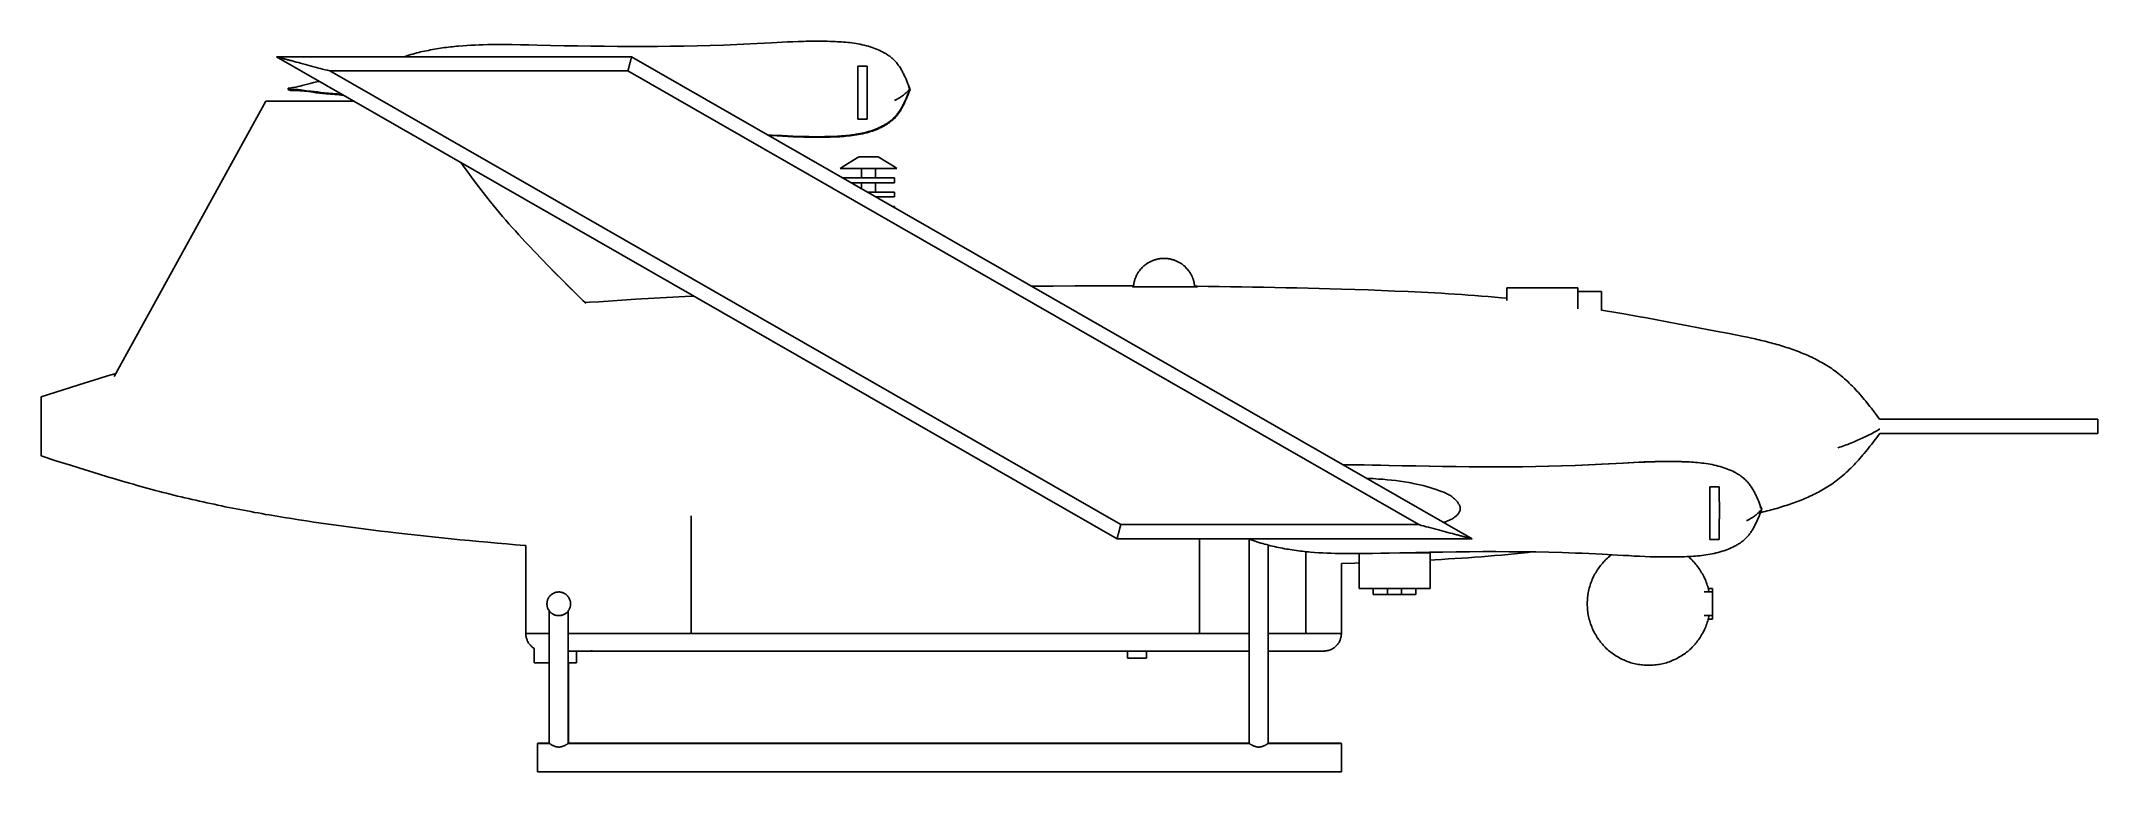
# Model space of a CAD drawing. Header units: millimetres. Extents: x -800 to 940, y -292 to 326.
import ezdxf

# ---------------------------------------------------------------- set-up
doc = ezdxf.new("R2010")
doc.units = ezdxf.units.MM
doc.layers.add('VISIBLE', color=7, linetype='Continuous')

msp = doc.modelspace()

# ---------------------------------------------------------------- linework, layer by layer
at = {"layer": 'VISIBLE'}
for p, q in [((-492.1, 312.8), (-490.5, 313.3)), ((-490.5, 313.3), (-488.9, 313.8)), ((-488.9, 313.8), (-487.2, 314.3)), ((-487.2, 314.3), (-485.6, 314.8)), ((-485.6, 314.8), (-483.9, 315.2)), ((-483.9, 315.2), (-482.3, 315.7)), ((-482.3, 315.7), (-480.6, 316.1)), ((-480.6, 316.1), (-479, 316.5)), ((-479, 316.5), (-477.3, 316.9)), ((-477.3, 316.9), (-475.6, 317.2)), ((-475.6, 317.2), (-474, 317.6)), ((-474, 317.6), (-472.3, 317.9)), ((-472.3, 317.9), (-470.6, 318.3)), ((-470.6, 318.3), (-468.9, 318.6)), ((-468.9, 318.6), (-467.3, 318.9)), ((-467.3, 318.9), (-465.6, 319.2)), ((-465.6, 319.2), (-463.9, 319.4)), ((-463.9, 319.4), (-462.2, 319.7)), ((-462.2, 319.7), (-460.5, 319.9)), ((-460.5, 319.9), (-458.8, 320.2)), ((-458.8, 320.2), (-457.1, 320.4)), ((-457.1, 320.4), (-455.4, 320.6)), ((-455.4, 320.6), (-453.7, 320.8)), ((-453.7, 320.8), (-451.9, 321)), ((-451.9, 321), (-450.2, 321.2)), ((-450.2, 321.2), (-448.5, 321.3)), ((-448.5, 321.3), (-446.8, 321.5)), ((-446.8, 321.5), (-443.3, 321.8)), ((-443.3, 321.8), (-439.9, 322)), ((-439.9, 322), (-436.4, 322.2)), ((-436.4, 322.2), (-432.9, 322.4)), ((-432.9, 322.4), (-429.5, 322.5)), ((-429.5, 322.5), (-426, 322.6)), ((-426, 322.6), (-422.5, 322.7)), ((-422.5, 322.7), (-419, 322.8)), ((-419, 322.8), (-415.5, 322.8)), ((-415.5, 322.8), (-412, 322.8)), ((-412, 322.8), (-408.5, 322.8)), ((-408.5, 322.8), (-404.9, 322.8)), ((-404.9, 322.8), (-401.4, 322.7)), ((-401.4, 322.7), (-394.4, 322.6)), ((-394.4, 322.6), (-387.4, 322.5)), ((-387.4, 322.5), (-380.4, 322.3)), ((-380.4, 322.3), (-369, 322.1)), ((-369, 322.1), (-357.6, 321.8)), ((-357.6, 321.8), (-346.3, 321.6)), ((-346.3, 321.6), (-335, 321.5)), ((-335, 321.5), (-323.7, 321.3)), ((-323.7, 321.3), (-312.4, 321.2)), ((-312.4, 321.2), (-301.2, 321.2)), ((-301.2, 321.2), (-289.9, 321.1)), ((-289.9, 321.1), (-278.7, 321.2)), ((-278.7, 321.2), (-267.5, 321.3)), ((-267.5, 321.3), (-256.3, 321.4)), ((-256.3, 321.4), (-245.1, 321.7)), ((-245.1, 321.7), (-233.9, 322)), ((-233.9, 322), (-222.7, 322.3)), ((-222.7, 322.3), (-217.1, 322.5)), ((-217.1, 322.5), (-211.4, 322.8)), ((-211.4, 322.8), (-205.8, 323)), ((-205.8, 323), (-200.2, 323.3)), ((-200.2, 323.3), (-182.2, 324.3)), ((-182.2, 324.3), (-177.7, 324.6)), ((-177.7, 324.6), (-173.2, 324.8)), ((-173.2, 324.8), (-168.6, 325)), ((-168.6, 325), (-164.1, 325.2)), ((-164.1, 325.2), (-159.6, 325.4)), ((-159.6, 325.4), (-155.1, 325.5)), ((-155.1, 325.5), (-152.9, 325.6)), ((-152.9, 325.6), (-150.6, 325.6)), ((-150.6, 325.6), (-148.4, 325.6)), ((-148.4, 325.6), (-146.1, 325.7)), ((-146.1, 325.7), (-143.9, 325.7)), ((-143.9, 325.7), (-141.6, 325.7)), ((-141.6, 325.7), (-139.4, 325.6)), ((-139.4, 325.6), (-137.1, 325.6)), ((-137.1, 325.6), (-134.9, 325.6)), ((-134.9, 325.6), (-132.6, 325.5)), ((-132.6, 325.5), (-130.4, 325.4)), ((-130.4, 325.4), (-128.1, 325.3)), ((-128.1, 325.3), (-126.4, 325.2)), ((-126.4, 325.2), (-124.6, 325.1)), ((-124.6, 325.1), (-122.8, 325)), ((-122.8, 325), (-121.1, 324.9)), ((-121.1, 324.9), (-119.3, 324.7)), ((-119.3, 324.7), (-117.6, 324.6)), ((-117.6, 324.6), (-115.8, 324.4)), ((-115.8, 324.4), (-114.1, 324.2)), ((-114.1, 324.2), (-112.3, 323.9)), ((-112.3, 323.9), (-110.6, 323.7)), ((-110.6, 323.7), (-108.8, 323.4)), ((-108.8, 323.4), (-107.1, 323)), ((-107.1, 323), (-105.3, 322.6)), ((-105.3, 322.6), (-103.6, 322.2)), ((-103.6, 322.2), (-101.8, 321.8)), ((-101.8, 321.8), (-100.1, 321.3)), ((-100.1, 321.3), (-98.6, 320.9)), ((-98.6, 320.9), (-97, 320.4)), ((-97, 320.4), (-95.5, 319.8)), ((-95.5, 319.8), (-94, 319.3)), ((-94, 319.3), (-92.5, 318.7)), ((-92.5, 318.7), (-91, 318)), ((-91, 318), (-89.6, 317.3)), ((-89.6, 317.3), (-88.2, 316.6)), ((-88.2, 316.6), (-87.5, 316.2)), ((-87.5, 316.2), (-86.8, 315.9)), ((-86.8, 315.9), (-86.1, 315.5)), ((-86.1, 315.5), (-85.4, 315.1)), ((-85.4, 315.1), (-84.7, 314.6)), ((-84.7, 314.6), (-84.1, 314.2)), ((-84.1, 314.2), (-83.4, 313.8)), ((-83.4, 313.8), (-82.8, 313.3)), ((-82.8, 313.3), (-82.1, 312.9)), ((-600.9, 312.5), (110.2, -95.1)), ((-600.9, 312.5), (-598.9, 311.9)), ((-600.9, 312.5), (-599.2, 312)), ((-600.9, 312.5), (-599.5, 312.1)), ((-600.9, 312.5), (-599.7, 312.2)), ((-600.9, 312.5), (-600, 312.2)), ((-600.9, 312.5), (-600.2, 312.3)), ((-600.9, 312.5), (-600.3, 312.3)), ((-600.9, 312.5), (-600.5, 312.4)), ((-600.9, 312.5), (-600.6, 312.4)), ((-600.9, 312.5), (-600.8, 312.4)), ((-600.9, 312.5), (-600.8, 312.4)), ((-600.9, 312.5), (-600.7, 312.4)), ((-600.9, 312.5), (-600.8, 312.4)), ((-600.9, 312.5), (-600.9, 312.5)), ((-600.9, 312.5), (-600.9, 312.5)), ((-600.9, 312.5), (-600.9, 312.5)), ((-600.9, 312.5), (-600.9, 312.5)), ((-600.9, 312.5), (-300.5, 312.5)), ((-600.8, 312.4), (-600.7, 312.4)), ((-600.8, 312.4), (-600.7, 312.4)), ((-600.7, 312.4), (-600.6, 312.4)), ((-600.6, 312.4), (-600.5, 312.4)), ((-600.5, 312.4), (-600.3, 312.3)), ((-600.3, 312.3), (-600.2, 312.3)), ((-600.2, 312.3), (-600, 312.2)), ((-600, 312.2), (-599.7, 312.2)), ((-599.7, 312.2), (-599.5, 312.1)), ((-599.5, 312.1), (-599.2, 312)), ((-599.5, 312.1), (-599.2, 312)), ((-599.2, 312), (-598.9, 311.9)), ((-598.9, 311.9), (-598.5, 311.8)), ((-598.5, 311.8), (-598.1, 311.7)), ((-598.1, 311.7), (-597.7, 311.6)), ((-597.7, 311.6), (-597.3, 311.5)), ((-597.3, 311.5), (-596.9, 311.4)), ((-596.9, 311.4), (-596.4, 311.3)), ((-596.4, 311.3), (-595.9, 311.1)), ((-595.9, 311.1), (-595.3, 311)), ((-595.3, 311), (-594.8, 310.8)), ((-594.8, 310.8), (-594.2, 310.7)), ((-594.2, 310.7), (-593.6, 310.5)), ((-593.6, 310.5), (-592.9, 310.3)), ((-592.9, 310.3), (-592.2, 310.2)), ((-592.2, 310.2), (-591.5, 310)), ((-591.5, 310), (-590.8, 309.8)), ((-590.8, 309.8), (-590.1, 309.6)), ((-590.1, 309.6), (-589.3, 309.4)), ((-589.3, 309.4), (-588.5, 309.2)), ((-588.5, 309.2), (-587.7, 309)), ((-587.7, 309), (-586.9, 308.7)), ((-586.9, 308.7), (-586, 308.5)), ((-586, 308.5), (-585.1, 308.3)), ((-585.1, 308.3), (-584.2, 308)), ((-584.2, 308), (-582.4, 307.5)), ((-582.4, 307.5), (-580.5, 307)), ((-580.5, 307), (-578.5, 306.5)), ((-578.5, 306.5), (-576.5, 306)), ((-576.5, 306), (-574.5, 305.4)), ((-574.5, 305.4), (-572.4, 304.9)), ((-572.4, 304.9), (-570.3, 304.3)), ((-570.3, 304.3), (-568.2, 303.8)), ((-568.2, 303.8), (-566.1, 303.2)), ((-566.1, 303.2), (-564, 302.6)), ((-564, 302.6), (-561.9, 302.1)), ((-561.9, 302.1), (-559.8, 301.5)), ((-559.8, 301.5), (-557.8, 301)), ((-557.8, 301), (-555.8, 300.5)), ((-555.8, 300.5), (113.4, -83.1)), ((-555.8, 300.5), (-303.7, 300.5)), ((-493.1, 312.5), (-492.1, 312.8)), ((-303.7, 300.5), (-303.5, 301)), ((-303.7, 300.5), (365.5, -83.1)), ((-303.5, 301), (-303.4, 301.5)), ((-303.4, 301.5), (-303.2, 302.1)), ((-303.2, 302.1), (-303.1, 302.6)), ((-303.1, 302.6), (-302.9, 303.2)), ((-302.9, 303.2), (-302.8, 303.8)), ((-302.8, 303.8), (-302.6, 304.3)), ((-302.6, 304.3), (-302.5, 304.9)), ((-302.5, 304.9), (-302.3, 305.4)), ((-302.3, 305.4), (-302.2, 306)), ((-302.2, 306), (-302, 306.5)), ((-302, 306.5), (-301.9, 307)), ((-301.9, 307), (-301.8, 307.5)), ((-301.8, 307.5), (-301.6, 308)), ((-301.6, 308), (-301.5, 308.5)), ((-301.5, 308.5), (-301.4, 309)), ((-301.4, 309), (-301.3, 309.4)), ((-301.3, 309.4), (-301.2, 309.8)), ((-301.2, 309.8), (-301.1, 310.2)), ((-301.1, 310.2), (-301, 310.5)), ((-301, 310.5), (-300.9, 310.8)), ((-300.9, 310.8), (-300.8, 311.1)), ((-300.8, 311.1), (-300.7, 311.4)), ((-300.7, 311.6), (-300.6, 311.8)), ((-300.7, 311.4), (-300.7, 311.6)), ((-300.6, 312), (-300.5, 312.2)), ((-300.6, 311.8), (-300.6, 312)), ((-300.5, 312.4), (-300.5, 312.5)), ((-300.5, 312.5), (-300.5, 312.5)), ((-300.5, 312.5), (410.6, -95.1)), ((-300.5, 312.3), (-300.5, 312.4)), ((-300.5, 312.4), (-300.5, 312.4)), ((-300.5, 312.2), (-300.5, 312.3)), ((-109.1, 304.3), (-109.1, 304.4)), ((-109.1, 304.4), (-109.1, 304.4)), ((-109.1, 304.4), (-109.1, 304.4)), ((-109.1, 304.4), (-109.1, 304.4)), ((-109.1, 304.4), (-101.1, 304.4)), ((-109.1, 304.2), (-109.1, 304.3)), ((-109.1, 304.1), (-109.1, 304.2)), ((-109.1, 304), (-109.1, 304.1)), ((-109.1, 303.9), (-109.1, 304)), ((-109.1, 303.7), (-109.1, 303.9)), ((-109.1, 303.5), (-109.1, 303.7)), ((-109.1, 303.2), (-109.1, 303.5)), ((-109.1, 303), (-109.1, 303.2)), ((-109.1, 302.6), (-109.1, 303)), ((-109.1, 302.5), (-109.1, 302.6)), ((-109.1, 302.3), (-109.1, 302.5)), ((-109.1, 302.1), (-109.1, 302.3)), ((-109.1, 301.9), (-109.1, 302.1)), ((-109.1, 301.7), (-109.1, 301.9)), ((-109.1, 301.5), (-109.1, 301.7)), ((-109.1, 301.3), (-109.1, 301.5)), ((-109.1, 301), (-109.1, 301.3)), ((-109.1, 300.8), (-109.1, 301)), ((-109.1, 300.5), (-109.1, 300.8)), ((-109.1, 300.2), (-109.1, 300.5)), ((-109.1, 300), (-109.1, 300.2)), ((-109.1, 299.7), (-109.1, 300)), ((-109.1, 299.4), (-109.1, 299.7)), ((-109.1, 299.1), (-109.1, 299.4)), ((-109.1, 298.7), (-109.1, 299.1)), ((-109.1, 298.1), (-109.1, 298.7)), ((-109.1, 297.4), (-109.1, 298.1)), ((-109.1, 296.7), (-109.1, 297.4)), ((-109.1, 296.3), (-109.1, 296.7)), ((-109.1, 295.9), (-109.1, 296.3)), ((-109.1, 295.5), (-109.1, 295.9)), ((-101.1, 304.3), (-101.1, 304.4)), ((-101.1, 304.4), (-101.1, 304.3)), ((-101.1, 304.4), (-101.1, 304.4)), ((-101.1, 304.4), (-101.1, 304.4)), ((-101.1, 304.4), (-101.1, 304.4)), ((-101.1, 304.4), (-101.1, 304.4)), ((-101.1, 304.2), (-101.1, 304.3)), ((-101.1, 304.3), (-101.1, 304.2)), ((-101.1, 304.1), (-101.1, 304.2)), ((-101.1, 304.2), (-101.1, 304)), ((-101.1, 304), (-101.1, 304.1)), ((-101.1, 303.9), (-101.1, 304)), ((-101.1, 304), (-101.1, 303.8)), ((-101.1, 303.7), (-101.1, 303.9)), ((-101.1, 303.8), (-101.1, 303.6)), ((-101.1, 303.5), (-101.1, 303.7)), ((-101.1, 303.6), (-101.1, 303.4)), ((-101.1, 303.2), (-101.1, 303.5)), ((-101.1, 303.4), (-101.1, 303.3)), ((-101.1, 303.3), (-101.1, 303.2)), ((-101.1, 303), (-101.1, 303.2)), ((-101.1, 303.2), (-101.1, 303.1)), ((-101.1, 303.1), (-101.1, 303)), ((-101.1, 302.6), (-101.1, 303)), ((-101.1, 303), (-101.1, 302.9)), ((-101.1, 302.9), (-101.1, 302.7)), ((-101.1, 302.7), (-101.1, 302.6)), ((-101.1, 302.5), (-101.1, 302.6)), ((-101.1, 302.6), (-101.1, 302.4)), ((-101.1, 302.3), (-101.1, 302.5)), ((-101.1, 302.4), (-101.1, 302.2)), ((-101.1, 302.1), (-101.1, 302.3)), ((-101.1, 302.2), (-101.1, 302)), ((-101.1, 301.9), (-101.1, 302.1)), ((-101.1, 302), (-101.1, 301.9)), ((-101.1, 301.7), (-101.1, 301.9)), ((-101.1, 301.9), (-101.1, 301.7)), ((-101.1, 300.8), (-101.1, 301.7)), ((-101.1, 301.5), (-101.1, 301.7)), ((-101.1, 301.3), (-101.1, 301.5)), ((-101.1, 301), (-101.1, 301.3)), ((-101.1, 300.8), (-101.1, 301)), ((-101.1, 299.9), (-101.1, 300.8)), ((-101.1, 300.5), (-101.1, 300.8)), ((-101.1, 300.2), (-101.1, 300.5)), ((-101.1, 300), (-101.1, 300.2)), ((-101.1, 299.7), (-101.1, 300)), ((-101.1, 299), (-101.1, 299.9)), ((-101.1, 299.4), (-101.1, 299.7)), ((-101.1, 299.1), (-101.1, 299.4)), ((-101.1, 298.7), (-101.1, 299.1)), ((-101.1, 298.1), (-101.1, 299)), ((-101.1, 298.1), (-101.1, 298.7)), ((-101.1, 297.2), (-101.1, 298.1)), ((-101.1, 297.4), (-101.1, 298.1)), ((-101.1, 296.7), (-101.1, 297.4)), ((-101.1, 296.2), (-101.1, 297.2)), ((-101.1, 296.3), (-101.1, 296.7)), ((-101.1, 295.9), (-101.1, 296.3)), ((-101.1, 295.3), (-101.1, 296.2)), ((-101.1, 295.5), (-101.1, 295.9)), ((-82.1, 312.9), (-81.5, 312.4)), ((-81.5, 312.4), (-80.9, 311.9)), ((-80.9, 311.9), (-80.3, 311.4)), ((-80.3, 311.4), (-79.7, 310.9)), ((-79.7, 310.9), (-79.2, 310.4)), ((-79.2, 310.4), (-78.6, 309.9)), ((-78.6, 309.9), (-78.1, 309.3)), ((-78.1, 309.3), (-77.5, 308.7)), ((-77.5, 308.7), (-76.9, 308.1)), ((-76.9, 308.1), (-76.4, 307.5)), ((-76.4, 307.5), (-75.9, 306.8)), ((-75.9, 306.8), (-75.4, 306.2)), ((-75.4, 306.2), (-74.9, 305.5)), ((-74.9, 305.5), (-74.4, 304.8)), ((-74.4, 304.8), (-73.9, 304.1)), ((-73.9, 304.1), (-73.4, 303.4)), ((-73.4, 303.4), (-73, 302.7)), ((-73, 302.7), (-72.5, 302)), ((-72.5, 302), (-72.1, 301.2)), ((-72.1, 301.2), (-71.7, 300.5)), ((-71.7, 300.5), (-71.3, 299.7)), ((-71.3, 299.7), (-70.9, 299)), ((-70.9, 299), (-70.5, 298.2)), ((-70.5, 298.2), (-70.1, 297.4)), ((-70.1, 297.4), (-69.8, 296.7)), ((-69.8, 296.7), (-69, 295.1)), ((-590.9, 286), (-588.5, 286.3)), ((-590.9, 284.8), (-590.9, 286)), ((-590.9, 284.8), (-588.5, 284.9)), ((-590.9, 284.8), (-589.1, 284)), ((-589.1, 284), (-586.7, 284)), ((-588.5, 286.3), (-587.3, 286.4)), ((-588.5, 284.9), (-587.3, 284.9)), ((-587.3, 286.4), (-586.2, 286.6)), ((-587.3, 284.9), (-586, 284.9)), ((-586.7, 284), (-585.5, 284)), ((-586.2, 286.6), (-584.4, 286.9)), ((-586, 284.9), (-584.3, 284.8)), ((-585.5, 284), (-584.3, 284)), ((-584.4, 286.9), (-582.7, 287.2)), ((-584.3, 284.8), (-582.5, 284.7)), ((-584.3, 284), (-582.5, 284)), ((-582.7, 287.2), (-580.9, 287.6)), ((-582.5, 284.7), (-580.7, 284.5)), ((-582.5, 284), (-580.8, 283.8)), ((-580.9, 287.6), (-579.2, 288.1)), ((-580.8, 283.8), (-579, 283.7)), ((-580.7, 284.5), (-579, 284.3)), ((-579.2, 288.1), (-572.3, 289.9)), ((-579, 284.3), (-575.4, 283.8)), ((-579, 283.7), (-577.2, 283.5)), ((-577.2, 283.5), (-573.7, 283)), ((-575.4, 283.8), (-571.9, 283.3)), ((-573.7, 283), (-570.2, 282.5)), ((-572.3, 289.9), (-569.5, 290.6)), ((-571.9, 283.3), (-569.1, 283)), ((-570.2, 282.5), (-567.4, 282.1)), ((-569.5, 290.6), (-566.8, 291.2)), ((-569.1, 283), (-566.3, 282.7)), ((-567.4, 282.1), (-564.6, 281.8)), ((-566.8, 291.2), (-564.7, 291.7)), ((-566.3, 282.7), (-563.5, 282.3)), ((-564.6, 281.8), (-561.8, 281.5)), ((-563.5, 282.3), (-560.7, 282.1)), ((-561.8, 281.5), (-559, 281.2)), ((-560.7, 282.1), (-549.5, 281)), ((-559, 281.2), (-547.8, 280.2)), ((-549.5, 281), (-545.4, 280.6)), ((-547.8, 280.2), (-544, 279.8)), ((-109.1, 295.1), (-109.1, 295.5)), ((-109.1, 294.7), (-109.1, 295.1)), ((-109.1, 294.3), (-109.1, 294.7)), ((-109.1, 293.9), (-109.1, 294.3)), ((-109.1, 293.4), (-109.1, 293.9)), ((-109.1, 293), (-109.1, 293.4)), ((-109.1, 292.5), (-109.1, 293)), ((-109.1, 292), (-109.1, 292.5)), ((-109.1, 291.6), (-109.1, 292)), ((-109.1, 291.3), (-109.1, 291.6)), ((-109.1, 291.1), (-109.1, 291.3)), ((-109.1, 290.9), (-109.1, 291.1)), ((-109.1, 290.6), (-109.1, 290.9)), ((-109.1, 290.4), (-109.1, 290.6)), ((-109.1, 290.1), (-109.1, 290.4)), ((-109.1, 289.9), (-109.1, 290.1)), ((-109.1, 289.6), (-109.1, 289.9)), ((-109.1, 289.4), (-109.1, 289.6)), ((-109.1, 289.1), (-109.1, 289.4)), ((-109.1, 288.8), (-109.1, 289.1)), ((-109.1, 288.6), (-109.1, 288.8)), ((-109.1, 288.3), (-109.1, 288.6)), ((-109.1, 288.1), (-109.1, 288.3)), ((-109.1, 287.8), (-109.1, 288.1)), ((-109.1, 287.5), (-109.1, 287.8)), ((-109.1, 287.3), (-109.1, 287.5)), ((-109.1, 287), (-109.1, 287.3)), ((-109.1, 286.7), (-109.1, 287)), ((-109.1, 286.5), (-109.1, 286.7)), ((-109.1, 286.2), (-109.1, 286.5)), ((-109.1, 285.9), (-109.1, 286.2)), ((-109.1, 285.6), (-109.1, 285.9)), ((-109.1, 285.3), (-109.1, 285.6)), ((-109.1, 285.1), (-109.1, 285.3)), ((-109.1, 285.1), (-109.1, 284.8)), ((-109.1, 284.8), (-109.1, 284.5)), ((-109.1, 284.5), (-109.1, 284.2)), ((-109.1, 284.2), (-109.1, 283.9)), ((-109.1, 283.9), (-109.1, 283.6)), ((-109.1, 283.6), (-109.1, 283.3)), ((-109.1, 283.3), (-109.1, 283)), ((-109.1, 283), (-109.1, 282.7)), ((-109.1, 282.7), (-109.1, 282.4)), ((-109.1, 282.4), (-109.1, 282.1)), ((-109.1, 282.1), (-109.1, 281.8)), ((-109.1, 281.8), (-109.1, 281.5)), ((-109.1, 281.5), (-109.1, 281.2)), ((-109.1, 281.2), (-109.1, 280.9)), ((-109.1, 280.9), (-109.1, 280.6)), ((-109.1, 280.6), (-109.1, 280.3)), ((-109.1, 280.3), (-109.1, 280)), ((-109.1, 280), (-109.1, 279.7)), ((-109.1, 279.7), (-109.1, 279.4)), ((-109.1, 279.4), (-109.1, 279.1)), ((-109.1, 279.1), (-109.1, 278.8)), ((-109.1, 278.8), (-109.1, 278.5)), ((-109.1, 278.5), (-109.1, 278.2)), ((-101.1, 295.1), (-101.1, 295.5)), ((-101.1, 294.3), (-101.1, 295.3)), ((-101.1, 294.7), (-101.1, 295.1)), ((-101.1, 294.3), (-101.1, 294.7)), ((-101.1, 293.3), (-101.1, 294.3)), ((-101.1, 293.9), (-101.1, 294.3)), ((-101.1, 293.4), (-101.1, 293.9)), ((-101.1, 293), (-101.1, 293.4)), ((-101.1, 292.3), (-101.1, 293.3)), ((-101.1, 292.5), (-101.1, 293)), ((-101.1, 292), (-101.1, 292.5)), ((-101.1, 291.3), (-101.1, 292.3)), ((-101.1, 291.6), (-101.1, 292)), ((-101.1, 291.3), (-101.1, 291.6)), ((-101.1, 290.3), (-101.1, 291.3)), ((-101.1, 291.1), (-101.1, 291.3)), ((-101.1, 290.9), (-101.1, 291.1)), ((-101.1, 290.6), (-101.1, 290.9)), ((-101.1, 290.4), (-101.1, 290.6)), ((-101.1, 290.1), (-101.1, 290.4)), ((-101.1, 289.3), (-101.1, 290.3)), ((-101.1, 289.9), (-101.1, 290.1)), ((-101.1, 289.6), (-101.1, 289.9)), ((-101.1, 289.4), (-101.1, 289.6)), ((-101.1, 289.1), (-101.1, 289.4)), ((-101.1, 288.3), (-101.1, 289.3)), ((-101.1, 288.8), (-101.1, 289.1)), ((-101.1, 288.6), (-101.1, 288.8)), ((-101.1, 288.3), (-101.1, 288.6)), ((-101.1, 287.3), (-101.1, 288.3)), ((-101.1, 288.1), (-101.1, 288.3)), ((-101.1, 287.8), (-101.1, 288.1)), ((-101.1, 287.5), (-101.1, 287.8)), ((-101.1, 287.3), (-101.1, 287.5)), ((-101.1, 286.3), (-101.1, 287.3)), ((-101.1, 287), (-101.1, 287.3)), ((-101.1, 286.7), (-101.1, 287)), ((-101.1, 286.5), (-101.1, 286.7)), ((-101.1, 286.2), (-101.1, 286.5)), ((-101.1, 285.3), (-101.1, 286.3)), ((-101.1, 285.9), (-101.1, 286.2)), ((-101.1, 285.6), (-101.1, 285.9)), ((-101.1, 285.3), (-101.1, 285.6)), ((-101.1, 285.1), (-101.1, 285.3)), ((-101.1, 285.3), (-101.1, 284.3)), ((-101.1, 285.1), (-101.1, 284.8)), ((-101.1, 284.8), (-101.1, 284.5)), ((-101.1, 284.5), (-101.1, 284.2)), ((-101.1, 284.3), (-101.1, 283.2)), ((-101.1, 284.2), (-101.1, 283.9)), ((-101.1, 283.9), (-101.1, 283.6)), ((-101.1, 283.6), (-101.1, 283.3)), ((-101.1, 283.3), (-101.1, 283)), ((-101.1, 283.2), (-101.1, 282.2)), ((-101.1, 283), (-101.1, 282.7)), ((-101.1, 282.7), (-101.1, 282.4)), ((-101.1, 282.4), (-101.1, 282.1)), ((-101.1, 282.2), (-101.1, 281.2)), ((-101.1, 282.1), (-101.1, 281.8)), ((-101.1, 281.8), (-101.1, 281.5)), ((-101.1, 281.5), (-101.1, 281.2)), ((-101.1, 281.2), (-101.1, 280.2)), ((-101.1, 281.2), (-101.1, 280.9)), ((-101.1, 280.9), (-101.1, 280.6)), ((-101.1, 280.6), (-101.1, 280.3)), ((-101.1, 280.3), (-101.1, 280)), ((-101.1, 280.2), (-101.1, 279.2)), ((-101.1, 280), (-101.1, 279.7)), ((-101.1, 279.7), (-101.1, 279.4)), ((-101.1, 279.4), (-101.1, 279.1)), ((-101.1, 279.2), (-101.1, 278.2)), ((-101.1, 279.1), (-101.1, 278.8)), ((-101.1, 278.8), (-101.1, 278.5)), ((-101.1, 278.5), (-101.1, 278.2)), ((-73, 278.3), (-72.1, 278.9)), ((-72.1, 278.9), (-71.3, 279.5)), ((-71.3, 279.5), (-70.5, 280.1)), ((-70.5, 280.1), (-69.8, 280.7)), ((-69.8, 280.7), (-69, 281.3)), ((-69, 295.1), (-68.3, 293.5)), ((-69, 281.3), (-68.3, 282)), ((-68.3, 293.5), (-67.7, 291.9)), ((-68.3, 282), (-67.7, 282.6)), ((-68.3, 277.1), (-67.7, 278.7)), ((-68.3, 276.9), (-67.6, 278.5)), ((-67.7, 291.9), (-67, 290.2)), ((-67.7, 282.6), (-66.3, 284)), ((-67.7, 278.7), (-67, 280.3)), ((-67.6, 278.5), (-67, 280.2)), ((-67.6, 278.3), (-66.9, 279.9)), ((-67.5, 278.1), (-66.9, 279.8)), ((-67, 290.2), (-66.3, 288.6)), ((-67, 280.3), (-66.3, 282)), ((-67, 280.2), (-66.3, 281.8)), ((-66.9, 279.9), (-66.3, 281.6)), ((-66.9, 279.8), (-66.2, 281.4)), ((-66.3, 288.6), (-65.1, 285.3)), ((-66.3, 287.2), (-65.1, 285.3)), ((-66.3, 282), (-65.1, 285.3)), ((-66.3, 282), (-65.1, 285.3)), ((-66.3, 284), (-65.1, 285.3)), ((-66.3, 281.8), (-65, 285.1)), ((-66.3, 281.8), (-65, 285.1)), ((-66.3, 281.6), (-65, 284.9)), ((-66.3, 281.6), (-65, 284.9)), ((-66.2, 281.4), (-64.9, 284.7)), ((-66.2, 281.4), (-64.9, 284.7)), ((-65.2, 284.9), (-65, 285.1)), ((-65.2, 284.6), (-65, 284.9)), ((-65.1, 285.3), (-65, 285.1)), ((-65.1, 285.3), (-65.1, 285.3)), ((-65.1, 285.3), (-65.1, 285.3)), ((-65.1, 285.2), (-65, 285.1)), ((-65.1, 285), (-65, 284.9)), ((-65.1, 284.5), (-64.9, 284.7)), ((-65, 285.2), (-65, 285.1)), ((-65, 285.1), (-65, 284.9)), ((-65, 285.1), (-65, 285.1)), ((-65, 284.9), (-64.9, 284.7)), ((-65, 284.9), (-65, 284.9)), ((-65, 284.9), (-65, 284.9)), ((-65, 284.8), (-64.9, 284.7)), ((-65, 284.8), (-64.9, 284.7)), ((-64.9, 284.7), (-64.9, 284.7)), ((-738.2, 42.3), (-610, 275)), ((-610, 275), (-535.5, 275)), ((-109.1, 278.2), (-109.1, 277.9)), ((-109.1, 277.9), (-109.1, 277.6)), ((-109.1, 277.6), (-109.1, 277)), ((-109.1, 277), (-109.1, 276.4)), ((-109.1, 276.4), (-109.1, 275.8)), ((-109.1, 275.8), (-109.1, 275.2)), ((-109.1, 275.2), (-109.1, 274.6)), ((-109.1, 274.6), (-109.1, 274)), ((-109.1, 274), (-109.1, 273.5)), ((-109.1, 273.5), (-109.1, 272.9)), ((-109.1, 272.9), (-109.1, 272.3)), ((-109.1, 272.3), (-109.1, 271.8)), ((-109.1, 271.8), (-109.1, 271.2)), ((-109.1, 271.2), (-109.1, 270.2)), ((-109.1, 270.2), (-109.1, 269.2)), ((-109.1, 269.2), (-109.1, 268.2)), ((-109.1, 268.2), (-109.1, 267.8)), ((-109.1, 267.8), (-109.1, 267.3)), ((-109.1, 267.3), (-109.1, 266.9)), ((-109.1, 266.9), (-109.1, 266.4)), ((-109.1, 266.4), (-109.1, 266)), ((-109.1, 266), (-109.1, 265.6)), ((-109.1, 265.6), (-109.1, 265.3)), ((-109.1, 265.3), (-109.1, 264.9)), ((-109.1, 264.9), (-109.1, 264.5)), ((-109.1, 264.5), (-109.1, 264.2)), ((-109.1, 264.2), (-109.1, 263.9)), ((-109.1, 263.9), (-109.1, 263.6)), ((-109.1, 263.6), (-109.1, 263.3)), ((-109.1, 263.3), (-109.1, 263)), ((-109.1, 263), (-109.1, 262.7)), ((-109.1, 262.7), (-109.1, 262.5)), ((-109.1, 262.5), (-109.1, 262.2)), ((-109.1, 262.2), (-109.1, 262)), ((-109.1, 262), (-109.1, 261.8)), ((-109.1, 261.8), (-109.1, 261.6)), ((-109.1, 261.6), (-109.1, 261.2)), ((-109.1, 261.2), (-109.1, 260.9)), ((-101.1, 278.2), (-101.1, 277.2)), ((-101.1, 278.2), (-101.1, 277.9)), ((-101.1, 277.9), (-101.1, 277.6)), ((-101.1, 277.6), (-101.1, 277)), ((-101.1, 277.2), (-101.1, 276.3)), ((-101.1, 277), (-101.1, 276.4)), ((-101.1, 276.4), (-101.1, 275.8)), ((-101.1, 276.3), (-101.1, 275.3)), ((-101.1, 275.8), (-101.1, 275.2)), ((-101.1, 275.3), (-101.1, 274.3)), ((-101.1, 275.2), (-101.1, 274.6)), ((-101.1, 274.6), (-101.1, 274)), ((-101.1, 274.3), (-101.1, 273.4)), ((-101.1, 274), (-101.1, 273.5)), ((-101.1, 273.5), (-101.1, 272.9)), ((-101.1, 273.4), (-101.1, 272.5)), ((-101.1, 272.9), (-101.1, 272.3)), ((-101.1, 272.5), (-101.1, 271.6)), ((-101.1, 272.3), (-101.1, 271.8)), ((-101.1, 271.8), (-101.1, 271.2)), ((-101.1, 271.6), (-101.1, 270.7)), ((-101.1, 271.2), (-101.1, 270.2)), ((-101.1, 270.7), (-101.1, 269.9)), ((-101.1, 270.2), (-101.1, 269.2)), ((-101.1, 269.9), (-101.1, 269.1)), ((-101.1, 269.2), (-101.1, 268.2)), ((-101.1, 269.1), (-101.1, 268.3)), ((-101.1, 268.3), (-101.1, 267.5)), ((-101.1, 268.2), (-101.1, 267.8)), ((-101.1, 267.8), (-101.1, 267.3)), ((-101.1, 267.5), (-101.1, 266.8)), ((-101.1, 267.3), (-101.1, 266.9)), ((-101.1, 266.9), (-101.1, 266.4)), ((-101.1, 266.8), (-101.1, 266)), ((-101.1, 266.4), (-101.1, 266)), ((-101.1, 266), (-101.1, 265.3)), ((-101.1, 266), (-101.1, 265.6)), ((-101.1, 265.6), (-101.1, 265.3)), ((-101.1, 265.3), (-101.1, 264.5)), ((-101.1, 265.3), (-101.1, 264.9)), ((-101.1, 264.9), (-101.1, 264.5)), ((-101.1, 264.5), (-101.1, 264.2)), ((-101.1, 264.2), (-101.1, 264.5)), ((-101.1, 264.2), (-101.1, 263.9)), ((-101.1, 263.8), (-101.1, 264.2)), ((-101.1, 263.9), (-101.1, 263.6)), ((-101.1, 263.4), (-101.1, 263.8)), ((-101.1, 263.6), (-101.1, 263.3)), ((-101.1, 263), (-101.1, 263.4)), ((-101.1, 263.3), (-101.1, 263)), ((-101.1, 263), (-101.1, 262.7)), ((-101.1, 262.8), (-101.1, 263)), ((-101.1, 262.6), (-101.1, 262.8)), ((-101.1, 262.7), (-101.1, 262.5)), ((-101.1, 262.4), (-101.1, 262.6)), ((-101.1, 262.5), (-101.1, 262.2)), ((-101.1, 262.1), (-101.1, 262.4)), ((-101.1, 262.2), (-101.1, 262)), ((-101.1, 261.9), (-101.1, 262.1)), ((-101.1, 262), (-101.1, 261.8)), ((-101.1, 261.7), (-101.1, 261.9)), ((-101.1, 261.8), (-101.1, 261.6)), ((-101.1, 261.5), (-101.1, 261.7)), ((-101.1, 261.6), (-101.1, 261.2)), ((-101.1, 261.3), (-101.1, 261.5)), ((-101.1, 261.1), (-101.1, 261.3)), ((-101.1, 261.2), (-101.1, 260.9)), ((-101.1, 260.9), (-101.1, 261.1)), ((-78.6, 260.7), (-78.1, 261.3)), ((-78.6, 260.6), (-78, 261.1)), ((-78.1, 275.6), (-77.5, 275.9)), ((-78.1, 261.3), (-77.5, 261.9)), ((-78, 261.1), (-77.5, 261.7)), ((-78, 260.9), (-77.4, 261.5)), ((-77.9, 260.7), (-77.3, 261.3)), ((-77.5, 275.9), (-76.9, 276.1)), ((-77.5, 261.9), (-76.9, 262.5)), ((-77.5, 261.7), (-76.9, 262.3)), ((-77.4, 261.5), (-76.8, 262.1)), ((-77.3, 261.3), (-76.8, 262)), ((-76.9, 276.1), (-75.9, 276.6)), ((-76.9, 262.5), (-76.4, 263.1)), ((-76.9, 262.3), (-76.4, 263)), ((-76.8, 262.1), (-76.3, 262.7)), ((-76.8, 262), (-76.2, 262.6)), ((-76.4, 263.1), (-75.9, 263.8)), ((-76.4, 263), (-75.8, 263.6)), ((-76.3, 262.7), (-75.8, 263.4)), ((-76.2, 262.6), (-75.7, 263.2)), ((-75.9, 276.6), (-74.9, 277.2)), ((-75.9, 263.8), (-75.4, 264.4)), ((-75.8, 263.6), (-75.3, 264.3)), ((-75.8, 263.4), (-75.3, 264)), ((-75.7, 263.2), (-75.2, 263.9)), ((-75.4, 264.4), (-74.9, 265.1)), ((-75.3, 264.3), (-74.8, 264.9)), ((-75.3, 264), (-74.8, 264.7)), ((-75.2, 263.9), (-74.7, 264.6)), ((-74.9, 277.2), (-73.9, 277.7)), ((-74.9, 265.1), (-74.4, 265.8)), ((-74.8, 264.9), (-74.3, 265.6)), ((-74.8, 264.7), (-74.3, 265.4)), ((-74.7, 264.6), (-74.2, 265.2)), ((-74.4, 265.8), (-73.9, 266.5)), ((-74.3, 265.6), (-73.9, 266.3)), ((-74.3, 265.4), (-73.8, 266.1)), ((-74.2, 265.2), (-73.7, 265.9)), ((-73.9, 277.7), (-73, 278.3)), ((-73.9, 266.5), (-73.4, 267.2)), ((-73.9, 266.3), (-73.4, 267)), ((-73.8, 266.1), (-73.3, 266.8)), ((-73.7, 265.9), (-73.3, 266.6)), ((-73.4, 267.2), (-73, 267.9)), ((-73.4, 267), (-72.9, 267.7)), ((-73.3, 266.8), (-72.9, 267.5)), ((-73.3, 266.6), (-72.8, 267.3)), ((-73, 267.9), (-72.5, 268.6)), ((-72.9, 267.7), (-72.5, 268.4)), ((-72.9, 267.5), (-72.4, 268.2)), ((-72.8, 267.3), (-72.4, 268.1)), ((-72.5, 268.6), (-72.1, 269.3)), ((-72.5, 268.4), (-72.1, 269.2)), ((-72.4, 268.2), (-72, 269)), ((-72.4, 268.1), (-72, 268.8)), ((-72.1, 269.3), (-71.7, 270.1)), ((-72.1, 269.2), (-71.7, 269.9)), ((-72, 269), (-71.6, 269.7)), ((-72, 268.8), (-71.6, 269.5)), ((-71.7, 270.1), (-71.3, 270.8)), ((-71.7, 269.9), (-71.3, 270.7)), ((-71.6, 269.7), (-71.2, 270.4)), ((-71.6, 269.5), (-71.2, 270.3)), ((-71.3, 270.8), (-70.9, 271.6)), ((-71.3, 270.7), (-70.9, 271.4)), ((-71.2, 270.4), (-70.8, 271.2)), ((-71.2, 270.3), (-70.8, 271)), ((-70.9, 271.6), (-70.5, 272.4)), ((-70.9, 271.4), (-70.5, 272.2)), ((-70.8, 271.2), (-70.4, 272)), ((-70.8, 271), (-70.4, 271.8)), ((-70.5, 272.4), (-70.1, 273.1)), ((-70.5, 272.2), (-70.1, 273)), ((-70.4, 272), (-70, 272.7)), ((-70.4, 271.8), (-70, 272.6)), ((-70.1, 273.1), (-69.8, 273.9)), ((-70.1, 273), (-69.7, 273.7)), ((-70, 272.7), (-69.7, 273.5)), ((-70, 272.6), (-69.6, 273.4)), ((-69.8, 273.9), (-69, 275.5)), ((-69.7, 273.7), (-69, 275.3)), ((-69.7, 273.5), (-68.9, 275.1)), ((-69.6, 273.4), (-68.9, 274.9)), ((-69, 275.5), (-68.3, 277.1)), ((-69, 275.3), (-68.3, 276.9)), ((-68.9, 275.1), (-68.2, 276.7)), ((-68.9, 274.9), (-68.2, 276.5)), ((-68.2, 276.7), (-67.6, 278.3)), ((-68.2, 276.5), (-67.5, 278.1)), ((-185.2, 246.4), (-182.2, 246.3)), ((-185, 246.3), (-182.1, 246.1)), ((-184.6, 246.1), (-181.9, 245.9)), ((-184.3, 245.9), (-181.8, 245.8)), ((-182.2, 246.3), (-177.7, 246)), ((-182.1, 246.1), (-177.6, 245.9)), ((-181.9, 245.9), (-177.4, 245.7)), ((-181.8, 245.8), (-177.3, 245.5)), ((-177.7, 246), (-173.2, 245.8)), ((-177.6, 245.9), (-173.1, 245.6)), ((-177.4, 245.7), (-172.9, 245.4)), ((-177.3, 245.5), (-172.8, 245.3)), ((-173.2, 245.8), (-168.6, 245.6)), ((-173.1, 245.6), (-168.5, 245.4)), ((-172.9, 245.4), (-168.4, 245.2)), ((-172.8, 245.3), (-168.3, 245.1)), ((-168.6, 245.6), (-164.1, 245.4)), ((-168.5, 245.4), (-164, 245.2)), ((-168.4, 245.2), (-163.9, 245)), ((-168.3, 245.1), (-163.8, 244.9)), ((-164.1, 245.4), (-159.6, 245.2)), ((-164, 245.2), (-159.5, 245.1)), ((-163.9, 245), (-159.4, 244.9)), ((-163.8, 244.9), (-159.3, 244.7)), ((-159.6, 245.2), (-155.1, 245.1)), ((-159.5, 245.1), (-155, 244.9)), ((-159.4, 244.9), (-154.9, 244.7)), ((-159.3, 244.7), (-154.8, 244.6)), ((-155.1, 245.1), (-152.9, 245)), ((-155, 244.9), (-152.8, 244.9)), ((-154.9, 244.7), (-152.7, 244.7)), ((-154.8, 244.6), (-152.6, 244.5)), ((-152.9, 245), (-150.6, 245)), ((-152.8, 244.9), (-150.5, 244.8)), ((-152.7, 244.7), (-150.4, 244.6)), ((-152.6, 244.5), (-150.3, 244.5)), ((-150.6, 245), (-148.4, 244.9)), ((-150.5, 244.8), (-148.3, 244.8)), ((-150.4, 244.6), (-148.2, 244.6)), ((-150.3, 244.5), (-148.1, 244.5)), ((-148.4, 244.9), (-146.1, 244.9)), ((-148.3, 244.8), (-146, 244.8)), ((-148.2, 244.6), (-145.9, 244.6)), ((-148.1, 244.5), (-145.8, 244.4)), ((-146.1, 244.9), (-143.9, 244.9)), ((-146, 244.8), (-143.8, 244.8)), ((-145.9, 244.6), (-143.7, 244.6)), ((-145.8, 244.4), (-143.6, 244.4)), ((-143.9, 244.9), (-141.6, 244.9)), ((-143.8, 244.8), (-141.5, 244.8)), ((-143.7, 244.6), (-141.4, 244.6)), ((-143.6, 244.4), (-141.3, 244.4)), ((-141.6, 244.9), (-139.4, 244.9)), ((-141.5, 244.8), (-139.3, 244.8)), ((-141.4, 244.6), (-139.2, 244.6)), ((-141.3, 244.4), (-139.1, 244.4)), ((-139.4, 244.9), (-137.1, 245)), ((-139.3, 244.8), (-137, 244.8)), ((-139.2, 244.6), (-136.9, 244.6)), ((-139.1, 244.4), (-136.8, 244.5)), ((-137.1, 245), (-134.9, 245)), ((-137, 244.8), (-134.8, 244.9)), ((-136.9, 244.6), (-134.7, 244.7)), ((-136.8, 244.5), (-134.6, 244.5)), ((-134.9, 245), (-132.6, 245.1)), ((-134.8, 244.9), (-132.5, 244.9)), ((-134.7, 244.7), (-132.4, 244.7)), ((-134.6, 244.5), (-132.4, 244.6)), ((-132.6, 245.1), (-130.4, 245.2)), ((-132.5, 244.9), (-130.3, 245)), ((-132.4, 244.7), (-130.2, 244.8)), ((-132.4, 244.6), (-130.1, 244.7)), ((-130.4, 245.2), (-128.1, 245.2)), ((-130.3, 245), (-128.1, 245.1)), ((-130.2, 244.8), (-127.9, 244.9)), ((-130.1, 244.7), (-127.9, 244.8)), ((-128.1, 245.2), (-126.4, 245.3)), ((-128.1, 245.1), (-126.3, 245.2)), ((-127.9, 244.9), (-126.2, 245)), ((-127.9, 244.8), (-126.1, 244.8)), ((-126.4, 245.3), (-124.6, 245.4)), ((-126.3, 245.2), (-124.5, 245.3)), ((-126.2, 245), (-124.4, 245.1)), ((-126.1, 244.8), (-124.4, 244.9)), ((-124.6, 245.4), (-122.8, 245.5)), ((-124.5, 245.3), (-122.8, 245.4)), ((-124.4, 245.1), (-122.7, 245.2)), ((-124.4, 244.9), (-122.6, 245.1)), ((-122.8, 245.5), (-121.1, 245.7)), ((-122.8, 245.4), (-121, 245.5)), ((-122.7, 245.2), (-120.9, 245.3)), ((-122.6, 245.1), (-120.8, 245.2)), ((-121.1, 245.7), (-119.3, 245.8)), ((-121, 245.5), (-119.3, 245.7)), ((-120.9, 245.3), (-119.2, 245.5)), ((-120.8, 245.2), (-119.1, 245.3)), ((-119.3, 245.8), (-117.6, 246)), ((-119.3, 245.7), (-117.5, 245.8)), ((-119.2, 245.5), (-117.4, 245.7)), ((-119.1, 245.3), (-117.3, 245.5)), ((-117.6, 246), (-115.8, 246.2)), ((-117.5, 245.8), (-115.7, 246)), ((-117.4, 245.7), (-115.7, 245.8)), ((-117.3, 245.5), (-115.6, 245.7)), ((-115.8, 246.2), (-114.1, 246.4)), ((-115.7, 246), (-114, 246.3)), ((-115.7, 245.8), (-113.9, 246.1)), ((-115.6, 245.7), (-113.8, 245.9)), ((-114.1, 246.4), (-112.3, 246.6)), ((-114, 246.3), (-112.2, 246.5)), ((-113.9, 246.1), (-112.1, 246.3)), ((-113.8, 245.9), (-112.1, 246.2)), ((-112.3, 246.6), (-110.6, 246.9)), ((-112.2, 246.5), (-110.5, 246.8)), ((-112.1, 246.3), (-110.4, 246.6)), ((-112.1, 246.2), (-110.3, 246.4)), ((-110.6, 246.9), (-108.8, 247.2)), ((-110.5, 246.8), (-108.7, 247.1)), ((-110.4, 246.6), (-108.7, 246.9)), ((-110.3, 246.4), (-108.6, 246.7)), ((-109.1, 260.9), (-109.1, 260.6)), ((-109.1, 260.6), (-109.1, 260.4)), ((-109.1, 260.4), (-109.1, 260.2)), ((-109.1, 260.2), (-109.1, 260)), ((-109.1, 260), (-109.1, 259.9)), ((-109.1, 259.9), (-109.1, 259.8)), ((-109.1, 259.8), (-109.1, 259.7)), ((-109.1, 259.7), (-109.1, 259.7)), ((-109.1, 259.7), (-101.1, 259.7)), ((-108.8, 247.2), (-107.1, 247.6)), ((-108.7, 247.1), (-107, 247.4)), ((-108.7, 246.9), (-106.9, 247.2)), ((-108.6, 246.7), (-106.8, 247.1)), ((-107.1, 247.6), (-105.3, 247.9)), ((-107, 247.4), (-105.3, 247.8)), ((-106.9, 247.2), (-105.2, 247.6)), ((-106.8, 247.1), (-105.1, 247.4)), ((-105.3, 247.9), (-103.6, 248.3)), ((-105.3, 247.8), (-103.5, 248.2)), ((-105.2, 247.6), (-103.4, 248)), ((-105.1, 247.4), (-103.4, 247.8)), ((-103.6, 248.3), (-101.8, 248.8)), ((-103.5, 248.2), (-101.8, 248.6)), ((-103.4, 248), (-101.7, 248.4)), ((-103.4, 247.8), (-101.6, 248.3)), ((-101.8, 248.8), (-100.1, 249.2)), ((-101.8, 248.6), (-100, 249.1)), ((-101.7, 248.4), (-100, 248.9)), ((-101.6, 248.3), (-99.9, 248.8)), ((-101.1, 260.9), (-101.1, 260.6)), ((-101.1, 260.5), (-101.1, 260.9)), ((-101.1, 260.6), (-101.1, 260.4)), ((-101.1, 260.2), (-101.1, 260.5)), ((-101.1, 260.4), (-101.1, 260.2)), ((-101.1, 260.2), (-101.1, 260)), ((-101.1, 259.9), (-101.1, 260.2)), ((-101.1, 260), (-101.1, 259.9)), ((-101.1, 259.9), (-101.1, 259.9)), ((-101.1, 259.9), (-101.1, 259.8)), ((-101.1, 259.8), (-101.1, 259.9)), ((-101.1, 259.8), (-101.1, 259.7)), ((-101.1, 259.7), (-101.1, 259.8)), ((-101.1, 259.7), (-101.1, 259.7)), ((-101.1, 259.7), (-101.1, 259.7)), ((-101.1, 259.7), (-101.1, 259.7)), ((-100.1, 249.2), (-98.6, 249.7)), ((-100, 249.1), (-98.5, 249.6)), ((-100, 248.9), (-98.4, 249.4)), ((-99.9, 248.8), (-98.4, 249.2)), ((-98.6, 249.7), (-97, 250.2)), ((-98.5, 249.6), (-97, 250.1)), ((-98.4, 249.4), (-96.9, 249.9)), ((-98.4, 249.2), (-96.8, 249.7)), ((-97, 250.2), (-95.5, 250.7)), ((-97, 250.1), (-95.5, 250.6)), ((-96.9, 249.9), (-95.4, 250.4)), ((-96.8, 249.7), (-95.3, 250.2)), ((-95.5, 250.7), (-94, 251.3)), ((-95.5, 250.6), (-93.9, 251.2)), ((-95.4, 250.4), (-93.9, 251)), ((-95.3, 250.2), (-93.8, 250.8)), ((-94, 251.3), (-92.5, 251.9)), ((-93.9, 251.2), (-92.5, 251.8)), ((-93.9, 251), (-92.4, 251.6)), ((-93.8, 250.8), (-92.3, 251.4)), ((-92.5, 251.9), (-91, 252.6)), ((-92.5, 251.8), (-91, 252.4)), ((-92.4, 251.6), (-90.9, 252.2)), ((-92.3, 251.4), (-90.9, 252)), ((-91, 252.6), (-89.6, 253.2)), ((-91, 252.4), (-89.5, 253.1)), ((-90.9, 252.2), (-89.5, 252.9)), ((-90.9, 252), (-89.4, 252.7)), ((-89.6, 253.2), (-88.2, 254)), ((-89.5, 253.1), (-88.1, 253.8)), ((-89.5, 252.9), (-88, 253.6)), ((-89.4, 252.7), (-88, 253.4)), ((-88.2, 254), (-87.5, 254.3)), ((-88.1, 253.8), (-87.4, 254.2)), ((-88, 253.6), (-87.3, 254)), ((-88, 253.4), (-87.3, 253.8)), ((-87.5, 254.3), (-86.8, 254.7)), ((-87.4, 254.2), (-86.7, 254.6)), ((-87.3, 254), (-86.6, 254.4)), ((-87.3, 253.8), (-86.6, 254.2)), ((-86.8, 254.7), (-86.1, 255.1)), ((-86.7, 254.6), (-86, 255)), ((-86.6, 254.4), (-86, 254.8)), ((-86.6, 254.2), (-85.9, 254.6)), ((-86.1, 255.1), (-85.4, 255.5)), ((-86, 255), (-85.3, 255.4)), ((-86, 254.8), (-85.3, 255.2)), ((-85.9, 254.6), (-85.2, 255)), ((-85.4, 255.5), (-84.7, 255.9)), ((-85.3, 255.4), (-84.7, 255.8)), ((-85.3, 255.2), (-84.6, 255.6)), ((-85.2, 255), (-84.6, 255.4)), ((-84.7, 255.9), (-84.1, 256.4)), ((-84.7, 255.8), (-84, 256.2)), ((-84.6, 255.6), (-83.9, 256)), ((-84.6, 255.4), (-83.9, 255.8)), ((-84.1, 256.4), (-83.4, 256.8)), ((-84, 256.2), (-83.4, 256.6)), ((-83.9, 256), (-83.3, 256.4)), ((-83.9, 255.8), (-83.3, 256.3)), ((-83.4, 256.8), (-82.8, 257.3)), ((-83.4, 256.6), (-82.7, 257.1)), ((-83.3, 256.4), (-82.7, 256.9)), ((-83.3, 256.3), (-82.6, 256.7)), ((-82.8, 257.3), (-82.1, 257.7)), ((-82.7, 257.1), (-82.1, 257.6)), ((-82.7, 256.9), (-82, 257.4)), ((-82.6, 256.7), (-82, 257.2)), ((-82.1, 257.7), (-81.5, 258.2)), ((-82.1, 257.6), (-81.5, 258)), ((-82, 257.4), (-81.4, 257.8)), ((-82, 257.2), (-81.4, 257.7)), ((-81.5, 258.2), (-80.9, 258.7)), ((-81.5, 258), (-80.9, 258.5)), ((-81.4, 257.8), (-80.8, 258.3)), ((-81.4, 257.7), (-80.8, 258.2)), ((-80.9, 258.7), (-80.3, 259.2)), ((-80.9, 258.5), (-80.3, 259)), ((-80.8, 258.3), (-80.2, 258.8)), ((-80.8, 258.2), (-80.2, 258.6)), ((-80.3, 259.2), (-79.7, 259.7)), ((-80.3, 259), (-79.7, 259.5)), ((-80.2, 258.8), (-79.6, 259.3)), ((-80.2, 258.6), (-79.6, 259.2)), ((-79.7, 259.7), (-79.2, 260.2)), ((-79.7, 259.5), (-79.1, 260)), ((-79.6, 259.3), (-79.1, 259.8)), ((-79.6, 259.2), (-79, 259.7)), ((-79.2, 260.2), (-78.6, 260.7)), ((-79.1, 260), (-78.6, 260.6)), ((-79.1, 259.8), (-78.5, 260.4)), ((-79, 259.7), (-78.5, 260.2)), ((-78.5, 260.4), (-78, 260.9)), ((-78.5, 260.2), (-77.9, 260.7)), ((-122.4, 219), (-109.6, 227)), ((-109.6, 227), (-108, 228)), ((-108, 228), (-108, 228)), ((-108, 228), (-108, 228)), ((-108, 228), (-107.9, 228)), ((-107.9, 228), (-107.8, 228)), ((-107.8, 228), (-107.6, 228)), ((-107.6, 228), (-107.4, 228)), ((-107.4, 228), (-107.2, 228)), ((-107.2, 228), (-106.9, 228)), ((-106.9, 228), (-106.6, 228)), ((-106.6, 228), (-106.3, 228)), ((-106.3, 228), (-105.9, 228)), ((-105.9, 228), (-105.5, 228)), ((-105.5, 228), (-105.1, 228)), ((-105.1, 228), (-104.7, 228)), ((-104.7, 228), (-104.2, 228)), ((-104.2, 228), (-103.7, 228)), ((-103.7, 228), (-103.3, 228)), ((-103.3, 228), (-102.8, 228)), ((-102.8, 228), (-102.3, 228)), ((-102.3, 228), (-101.8, 228)), ((-101.8, 228), (-101.4, 228)), ((-101.4, 228), (-100.9, 228)), ((-100.9, 228), (-100.4, 228)), ((-100.4, 228), (-100, 228)), ((-100, 228), (-99.6, 228)), ((-99.6, 228), (-99.1, 228)), ((-99.1, 228), (-98.6, 228)), ((-98.6, 228), (-98.2, 228)), ((-98.2, 228), (-97.7, 228)), ((-97.7, 228), (-97.2, 228)), ((-97.2, 228), (-96.7, 228)), ((-96.7, 228), (-96.3, 228)), ((-96.3, 228), (-95.8, 228)), ((-95.8, 228), (-95.3, 228)), ((-95.3, 228), (-94.9, 228)), ((-94.9, 228), (-94.5, 228)), ((-94.5, 228), (-94.1, 228)), ((-94.1, 228), (-93.7, 228)), ((-93.7, 228), (-93.4, 228)), ((-93.4, 228), (-93.1, 228)), ((-93.1, 228), (-92.8, 228)), ((-92.8, 228), (-92.6, 228)), ((-92.6, 228), (-92.4, 228)), ((-92.4, 228), (-92.2, 228)), ((-92.2, 228), (-92.1, 228)), ((-92.1, 228), (-92, 228)), ((-92, 228), (-90.4, 227)), ((-92, 228), (-92, 228)), ((-92, 228), (-92, 228)), ((-90.4, 227), (-77.6, 219)), ((-444.9, 223), (-443.5, 221.1)), ((-444.8, 223), (-443.5, 221.1)), ((-443.5, 221.1), (-439.7, 215.8)), ((-443.5, 221.1), (-439.7, 215.8)), ((-439.7, 215.8), (-435.8, 210.6)), ((-439.7, 215.8), (-435.8, 210.6)), ((-435.8, 210.6), (-432, 205.4)), ((-435.8, 210.6), (-432, 205.4)), ((-124, 218), (-122.4, 219)), ((-124, 218), (-124, 218)), ((-124, 218), (-124, 218)), ((-124, 218), (-124, 218)), ((-124, 218), (-123.9, 218)), ((-124, 218), (-123.9, 218)), ((-123.9, 218), (-123.9, 218)), ((-123.9, 218), (-123.8, 218)), ((-123.9, 218), (-123.8, 218)), ((-123.8, 218), (-123.7, 218)), ((-123.8, 218), (-123.7, 218)), ((-123.7, 218), (-123.5, 218)), ((-123.7, 218), (-123.5, 218)), ((-123.5, 218), (-123.4, 218)), ((-123.5, 218), (-123.3, 218)), ((-123.4, 218), (-123.2, 218)), ((-123.3, 218), (-123.1, 218)), ((-123.2, 218), (-123, 218)), ((-123.1, 218), (-122.9, 218)), ((-123, 218), (-122.8, 218)), ((-122.9, 218), (-122.6, 218)), ((-122.8, 218), (-122.5, 218)), ((-122.6, 218), (-122.3, 218)), ((-122.5, 218), (-122.3, 218)), ((-122.3, 218), (-122, 218)), ((-122.3, 218), (-122, 218)), ((-122, 218), (-121.7, 218)), ((-122, 218), (-121.6, 218)), ((-121.7, 218), (-121.4, 218)), ((-121.7, 210), (-121.6, 210)), ((-121.6, 218), (-121.2, 218)), ((-121.6, 210), (-121.5, 210)), ((-121.5, 210), (-121.4, 210)), ((-121.4, 218), (-121.1, 218)), ((-121.4, 210), (-121.2, 210)), ((-121.2, 218), (-120.8, 218)), ((-121.2, 210), (-121, 210)), ((-121.1, 218), (-120.8, 218)), ((-121, 210), (-120.8, 210)), ((-120.8, 218), (-120.4, 218)), ((-120.8, 218), (-120.3, 218)), ((-120.8, 210), (-120.6, 210)), ((-120.6, 210), (-120.3, 210)), ((-120.4, 218), (-120.1, 218)), ((-120.3, 218), (-119.9, 218)), ((-120.3, 210), (-120, 210)), ((-120.1, 218), (-119.7, 218)), ((-120, 210), (-119.7, 210)), ((-119.9, 218), (-119.4, 218)), ((-119.7, 218), (-119.3, 218)), ((-119.7, 210), (-119.4, 210)), ((-119.4, 218), (-118.8, 218)), ((-119.4, 210), (-119.1, 210)), ((-119.3, 218), (-118.9, 218)), ((-119.1, 210), (-118.7, 210)), ((-118.9, 218), (-118.5, 218)), ((-118.8, 218), (-118.3, 218)), ((-118.7, 210), (-118.4, 210)), ((-118.5, 218), (-118, 218)), ((-118.4, 210), (-118, 210)), ((-118.3, 218), (-117.7, 218)), ((-118, 218), (-117.5, 218)), ((-118, 210), (-117.6, 210)), ((-117.7, 218), (-117.2, 218)), ((-117.6, 210), (-117.2, 210)), ((-117.5, 218), (-117, 218)), ((-117.2, 218), (-116.5, 218)), ((-117.2, 210), (-116.7, 210)), ((-117, 218), (-116.5, 218)), ((-116.7, 210), (-116.3, 210)), ((-116.5, 218), (-115.9, 218)), ((-116.5, 218), (-115.9, 218)), ((-116.3, 210), (-115.8, 210)), ((-115.9, 218), (-115.3, 218)), ((-115.9, 218), (-115.3, 218)), ((-115.8, 210), (-115.3, 210)), ((-115.3, 218), (-114.7, 218)), ((-115.3, 218), (-114.6, 218)), ((-115.3, 210), (-114.8, 210)), ((-114.8, 210), (-114.3, 210)), ((-114.7, 218), (-114.1, 218)), ((-114.6, 218), (-114, 218)), ((-114.3, 210), (-113.8, 210)), ((-114.1, 218), (-113.5, 218)), ((-114, 218), (-113.3, 218)), ((-113.8, 210), (-113.3, 210)), ((-113.5, 218), (-112.8, 218)), ((-113.3, 218), (-112.6, 218)), ((-113.3, 210), (-112.7, 210)), ((-112.8, 218), (-112.1, 218)), ((-112.7, 210), (-112.2, 210)), ((-112.6, 218), (-111.9, 218)), ((-112.2, 210), (-111.6, 210)), ((-112.1, 218), (-111.4, 218)), ((-111.9, 218), (-111.2, 218)), ((-111.6, 210), (-111.1, 210)), ((-111.4, 218), (-110.7, 218)), ((-111.2, 218), (-110.5, 218)), ((-111.1, 210), (-109.9, 210)), ((-110.7, 218), (-109.9, 218)), ((-110.5, 218), (-109.8, 218)), ((-109.9, 218), (-109.2, 218)), ((-109.9, 210), (-108.8, 210)), ((-109.8, 218), (-109.1, 218)), ((-109.2, 218), (-108.4, 218)), ((-109.1, 218), (-108.3, 218)), ((-108.8, 210), (-107.6, 210)), ((-108.4, 218), (-107.6, 218)), ((-108.3, 218), (-107.6, 218)), ((-107.6, 218), (-106.8, 218)), ((-107.6, 218), (-106.9, 218)), ((-107.6, 210), (-106.4, 210)), ((-106.9, 218), (-106.2, 218)), ((-106.8, 218), (-106, 218)), ((-106.4, 210), (-105.2, 210)), ((-106.2, 218), (-105.5, 218)), ((-106, 210), (-106, 218)), ((-106, 218), (-106, 218)), ((-106, 218), (-106, 218)), ((-106, 218), (-106, 218)), ((-106, 218), (-105.9, 218)), ((-105.9, 218), (-105.8, 218)), ((-105.8, 218), (-105.7, 218)), ((-105.7, 218), (-105.6, 218)), ((-105.6, 218), (-105.5, 218)), ((-105.5, 218), (-105.3, 218)), ((-105.5, 218), (-104.8, 218)), ((-105.3, 218), (-105.1, 218)), ((-105.2, 210), (-104.1, 210)), ((-105.1, 218), (-104.9, 218)), ((-104.9, 218), (-104.7, 218)), ((-104.8, 218), (-104.1, 218)), ((-104.7, 218), (-104.4, 218)), ((-104.4, 218), (-104.2, 218)), ((-104.2, 218), (-103.9, 218)), ((-104.1, 218), (-103.4, 218)), ((-104.1, 210), (-102.9, 210)), ((-103.9, 218), (-103.6, 218)), ((-103.6, 218), (-103.3, 218)), ((-103.4, 218), (-102.7, 218)), ((-103.3, 218), (-103, 218)), ((-103, 218), (-102.7, 218)), ((-102.9, 210), (-101.8, 210)), ((-102.7, 218), (-102.4, 218)), ((-102.7, 218), (-102, 218)), ((-102.4, 218), (-102.1, 218)), ((-102.1, 218), (-101.4, 218)), ((-102, 218), (-101.3, 218)), ((-101.8, 210), (-100.7, 210)), ((-101.4, 218), (-100.8, 218)), ((-101.3, 218), (-100.7, 218)), ((-100.8, 218), (-100.2, 218)), ((-100.7, 218), (-100, 218)), ((-100.7, 210), (-99.6, 210)), ((-100.2, 218), (-99.6, 218)), ((-100, 218), (-99.3, 218)), ((-99.6, 218), (-99, 218)), ((-99.6, 210), (-98.5, 210)), ((-99.3, 218), (-98.7, 218)), ((-99, 218), (-98.5, 218)), ((-98.7, 218), (-98, 218)), ((-98.5, 218), (-98.1, 218)), ((-98.5, 210), (-97.5, 210)), ((-98.1, 218), (-97.6, 218)), ((-98, 218), (-97.3, 218)), ((-97.6, 218), (-97.2, 218)), ((-97.5, 210), (-96.5, 210)), ((-97.3, 218), (-96.6, 218)), ((-97.2, 218), (-96.9, 218)), ((-96.9, 218), (-96.5, 218)), ((-96.6, 218), (-95.9, 218)), ((-96.5, 218), (-96.2, 218)), ((-96.5, 210), (-95.5, 210)), ((-96.2, 218), (-95.9, 218)), ((-95.9, 218), (-95.6, 218)), ((-95.9, 218), (-95.2, 218)), ((-95.6, 218), (-95.3, 218)), ((-95.5, 210), (-94.6, 210)), ((-95.3, 218), (-95, 218)), ((-95.2, 218), (-94.5, 218)), ((-95, 218), (-94.7, 218)), ((-94.7, 218), (-94.5, 218)), ((-94.6, 210), (-93.7, 210)), ((-94.5, 218), (-94.3, 218)), ((-94.5, 218), (-93.8, 218)), ((-94.3, 218), (-94.1, 218)), ((-94.1, 218), (-94, 218)), ((-94, 210), (-94, 218)), ((-94, 218), (-94, 218)), ((-94, 218), (-94, 218)), ((-94, 218), (-93.2, 218)), ((-93.8, 218), (-93.1, 218)), ((-93.7, 210), (-92.9, 210)), ((-93.2, 218), (-92.4, 218)), ((-93.1, 218), (-92.4, 218)), ((-92.9, 210), (-92.1, 210)), ((-92.4, 218), (-91.7, 218)), ((-92.4, 218), (-91.6, 218)), ((-92.1, 210), (-91.3, 210)), ((-91.7, 218), (-91, 218)), ((-91.6, 218), (-90.8, 218)), ((-91.3, 210), (-90.6, 210)), ((-91, 218), (-90.2, 218)), ((-90.8, 218), (-90.1, 218)), ((-90.6, 210), (-89.8, 210)), ((-90.2, 218), (-89.5, 218)), ((-90.1, 218), (-89.3, 218)), ((-89.8, 210), (-89.2, 210)), ((-89.5, 218), (-88.8, 218)), ((-89.3, 218), (-88.6, 218)), ((-89.2, 210), (-88.5, 210)), ((-88.8, 218), (-88.1, 218)), ((-88.6, 218), (-87.9, 218)), ((-88.5, 210), (-87.9, 210)), ((-88.1, 218), (-87.4, 218)), ((-87.9, 218), (-87.2, 218)), ((-87.9, 210), (-87.3, 210)), ((-87.4, 218), (-86.7, 218)), ((-87.3, 210), (-86.8, 210)), ((-87.2, 218), (-86.5, 218)), ((-86.8, 210), (-86.2, 210)), ((-86.7, 218), (-86, 218)), ((-86.5, 218), (-85.9, 218)), ((-86.2, 210), (-85.6, 210)), ((-86, 218), (-85.4, 218)), ((-85.9, 218), (-85.3, 218)), ((-85.6, 210), (-85.1, 210)), ((-85.4, 218), (-84.7, 218)), ((-85.3, 218), (-84.7, 218)), ((-85.1, 210), (-84.5, 210)), ((-84.7, 218), (-84.1, 218)), ((-84.7, 218), (-84.1, 218)), ((-84.5, 210), (-83.9, 210)), ((-84.1, 218), (-83.5, 218)), ((-84.1, 218), (-83.5, 218)), ((-83.9, 210), (-83.4, 210)), ((-83.5, 218), (-82.9, 218)), ((-83.5, 218), (-83, 218)), ((-83.4, 210), (-82.8, 210)), ((-83, 218), (-82.5, 218)), ((-82.9, 218), (-82.3, 218)), ((-82.8, 210), (-82.3, 210)), ((-82.5, 218), (-82, 218)), ((-82.3, 218), (-81.7, 218)), ((-82.3, 210), (-81.7, 210)), ((-82, 218), (-81.5, 218)), ((-81.7, 218), (-81.2, 218)), ((-81.7, 210), (-81.2, 210)), ((-81.5, 218), (-81.1, 218)), ((-81.2, 218), (-80.6, 218)), ((-81.2, 210), (-80.7, 210)), ((-81.1, 218), (-80.7, 218)), ((-80.7, 218), (-80.3, 218)), ((-80.7, 210), (-80.3, 210)), ((-80.6, 218), (-80.1, 218)), ((-80.3, 218), (-79.9, 218)), ((-80.3, 210), (-79.8, 210)), ((-80.1, 218), (-79.7, 218)), ((-79.9, 218), (-79.5, 218)), ((-79.8, 210), (-79.4, 210)), ((-79.7, 218), (-79.2, 218)), ((-79.5, 218), (-79.2, 218)), ((-79.4, 210), (-79.1, 210)), ((-79.2, 218), (-78.8, 218)), ((-79.2, 218), (-78.9, 218)), ((-79.1, 210), (-78.8, 210)), ((-78.9, 218), (-78.6, 218)), ((-78.8, 218), (-78.4, 218)), ((-78.8, 210), (-78.5, 210)), ((-78.6, 218), (-78.3, 218)), ((-78.5, 210), (-78.3, 210)), ((-78.4, 218), (-78, 218)), ((-78.3, 218), (-78, 218)), ((-78.3, 210), (-78.1, 210)), ((-78.1, 210), (-78, 210)), ((-78, 218), (-77.7, 218)), ((-78, 218), (-77.7, 218)), ((-78, 206), (-78, 210)), ((-78, 210), (-78, 210)), ((-78, 210), (-78, 210)), ((-77.7, 218), (-77.4, 218)), ((-77.7, 218), (-77.5, 218)), ((-77.6, 219), (-76, 218)), ((-77.5, 218), (-77.2, 218)), ((-77.4, 218), (-77.1, 218)), ((-77.2, 218), (-77, 218)), ((-77.1, 218), (-76.9, 218)), ((-77, 218), (-76.8, 218)), ((-76.9, 218), (-76.7, 218)), ((-76.8, 218), (-76.6, 218)), ((-76.7, 218), (-76.5, 218)), ((-76.6, 218), (-76.5, 218)), ((-76.5, 218), (-76.3, 218)), ((-76.5, 218), (-76.3, 218)), ((-76.3, 218), (-76.2, 218)), ((-76.3, 218), (-76.2, 218)), ((-76.2, 218), (-76.1, 218)), ((-76.2, 218), (-76.1, 218)), ((-76.1, 218), (-76, 218)), ((-76.1, 218), (-76, 218)), ((-76.1, 218), (-76.1, 218)), ((-76, 218), (-76, 218)), ((-76, 218), (-76, 218)), ((-76, 218), (-76, 218)), ((-432, 205.4), (-428, 200.2)), ((-432, 205.4), (-428, 200.2)), ((-428, 200.2), (-424, 195.1)), ((-428, 200.2), (-424, 195.1)), ((-424, 195.1), (-420, 190)), ((-424, 195.1), (-420, 190)), ((-114.7, 206), (-114.4, 206)), ((-114.7, 206), (-114.3, 206)), ((-114.4, 206), (-113.8, 206)), ((-114.3, 206), (-113.8, 206)), ((-113.8, 206), (-113.2, 206)), ((-113.8, 206), (-113.3, 206)), ((-113.3, 206), (-112.7, 206)), ((-113.2, 206), (-112.7, 206)), ((-112.7, 206), (-112.1, 206)), ((-112.7, 206), (-112.2, 206)), ((-112.2, 206), (-111.6, 206)), ((-112.1, 206), (-111.5, 206)), ((-111.6, 206), (-111.1, 206)), ((-111.5, 206), (-110.8, 206)), ((-111.1, 206), (-109.9, 206)), ((-110.8, 206), (-110.2, 206)), ((-110.2, 206), (-109.4, 206)), ((-109.9, 206), (-108.8, 206)), ((-109.4, 206), (-108.7, 206)), ((-108.8, 206), (-107.6, 206)), ((-108.7, 206), (-107.9, 206)), ((-107.9, 206), (-107.1, 206)), ((-107.6, 206), (-106.4, 206)), ((-107.1, 206), (-106.3, 206)), ((-106.4, 206), (-105.2, 206)), ((-106.3, 206), (-106, 206)), ((-106, 201), (-106, 206)), ((-106, 206), (-106, 206)), ((-106, 206), (-106, 206)), ((-106, 206), (-106, 206)), ((-106, 206), (-105.9, 206)), ((-105.9, 206), (-105.8, 206)), ((-105.8, 206), (-105.7, 206)), ((-105.7, 206), (-105.6, 206)), ((-105.6, 206), (-105.5, 206)), ((-105.5, 206), (-105.3, 206)), ((-105.3, 206), (-105.1, 206)), ((-105.2, 206), (-104.1, 206)), ((-105.1, 206), (-104.9, 206)), ((-104.9, 206), (-104.7, 206)), ((-104.7, 206), (-104.4, 206)), ((-104.4, 206), (-104.2, 206)), ((-104.2, 206), (-103.9, 206)), ((-104.1, 206), (-102.9, 206)), ((-103.9, 206), (-103.6, 206)), ((-103.6, 206), (-103.3, 206)), ((-103.3, 206), (-103, 206)), ((-103, 206), (-102.7, 206)), ((-102.9, 206), (-101.8, 206)), ((-102.7, 206), (-102.4, 206)), ((-102.4, 206), (-102.1, 206)), ((-102.1, 206), (-101.4, 206)), ((-101.8, 206), (-100.7, 206)), ((-101.4, 206), (-100.8, 206)), ((-100.8, 206), (-100.2, 206)), ((-100.8, 198), (-100.7, 198)), ((-100.7, 206), (-99.6, 206)), ((-100.7, 198), (-99.6, 198)), ((-100.2, 206), (-99.6, 206)), ((-99.6, 206), (-99, 206)), ((-99.6, 206), (-98.5, 206)), ((-99.6, 198), (-98.5, 198)), ((-99, 206), (-98.5, 206)), ((-98.5, 206), (-98.1, 206)), ((-98.5, 206), (-97.5, 206)), ((-98.5, 198), (-97.5, 198)), ((-98.1, 206), (-97.6, 206)), ((-97.6, 206), (-97.2, 206)), ((-97.5, 206), (-96.5, 206)), ((-97.5, 198), (-96.5, 198)), ((-97.2, 206), (-96.9, 206)), ((-96.9, 206), (-96.5, 206)), ((-96.5, 206), (-96.2, 206)), ((-96.5, 206), (-95.5, 206)), ((-96.5, 198), (-95.5, 198)), ((-96.2, 206), (-95.9, 206)), ((-95.9, 206), (-95.6, 206)), ((-95.6, 206), (-95.3, 206)), ((-95.5, 206), (-94.6, 206)), ((-95.5, 198), (-94.6, 198)), ((-95.3, 206), (-95, 206)), ((-95, 206), (-94.7, 206)), ((-94.7, 206), (-94.5, 206)), ((-94.6, 206), (-93.7, 206)), ((-94.6, 198), (-93.7, 198)), ((-94.5, 206), (-94.3, 206)), ((-94.3, 206), (-94.1, 206)), ((-94.1, 206), (-94, 206)), ((-94, 198), (-94, 206)), ((-94, 206), (-94, 206)), ((-94, 206), (-94, 206)), ((-94, 206), (-93.6, 206)), ((-93.8, 194), (-93.7, 194)), ((-93.8, 194), (-93.6, 194)), ((-93.7, 206), (-92.9, 206)), ((-93.7, 198), (-92.9, 198)), ((-93.7, 194), (-92.9, 194)), ((-93.6, 206), (-92.4, 206)), ((-93.6, 194), (-92.4, 194)), ((-92.9, 206), (-92.1, 206)), ((-92.9, 198), (-92.1, 198)), ((-92.9, 194), (-92.1, 194)), ((-92.4, 206), (-91.2, 206)), ((-92.4, 194), (-91.2, 194)), ((-92.1, 206), (-91.3, 206)), ((-92.1, 198), (-91.3, 198)), ((-92.1, 194), (-91.3, 194)), ((-91.3, 206), (-90.6, 206)), ((-91.3, 198), (-90.6, 198)), ((-91.3, 194), (-90.6, 194)), ((-91.2, 206), (-90.1, 206)), ((-91.2, 194), (-90.1, 194)), ((-90.6, 206), (-89.8, 206)), ((-90.6, 198), (-89.8, 198)), ((-90.6, 194), (-89.8, 194)), ((-90.1, 206), (-88.9, 206)), ((-90.1, 194), (-88.9, 194)), ((-89.8, 206), (-89.2, 206)), ((-89.8, 198), (-89.2, 198)), ((-89.8, 194), (-89.2, 194)), ((-89.2, 206), (-88.5, 206)), ((-89.2, 198), (-88.5, 198)), ((-89.2, 194), (-88.5, 194)), ((-88.9, 206), (-88.4, 206)), ((-88.9, 194), (-88.4, 194)), ((-88.5, 206), (-87.9, 206)), ((-88.5, 198), (-87.9, 198)), ((-88.5, 194), (-87.9, 194)), ((-88.4, 206), (-87.8, 206)), ((-88.4, 194), (-87.8, 194)), ((-87.9, 206), (-87.3, 206)), ((-87.9, 198), (-87.3, 198)), ((-87.9, 194), (-87.3, 194)), ((-87.8, 206), (-87.3, 206)), ((-87.8, 194), (-87.3, 194)), ((-87.3, 206), (-86.8, 206)), ((-87.3, 206), (-86.7, 206)), ((-87.3, 198), (-86.8, 198)), ((-87.3, 194), (-86.8, 194)), ((-87.3, 194), (-86.7, 194)), ((-86.8, 206), (-86.2, 206)), ((-86.8, 198), (-86.2, 198)), ((-86.8, 194), (-86.2, 194)), ((-86.7, 206), (-86.2, 206)), ((-86.7, 194), (-86.2, 194)), ((-86.2, 206), (-85.6, 206)), ((-86.2, 206), (-85.7, 206)), ((-86.2, 198), (-85.6, 198)), ((-86.2, 194), (-85.6, 194)), ((-86.2, 194), (-85.7, 194)), ((-85.7, 206), (-85.2, 206)), ((-85.7, 194), (-85.2, 194)), ((-85.6, 206), (-85.1, 206)), ((-85.6, 198), (-85.1, 198)), ((-85.6, 194), (-85.1, 194)), ((-85.2, 206), (-84.7, 206)), ((-85.2, 194), (-84.7, 194)), ((-85.1, 206), (-84.5, 206)), ((-85.1, 198), (-84.5, 198)), ((-85.1, 194), (-84.5, 194)), ((-84.7, 206), (-84.2, 206)), ((-84.7, 194), (-84.2, 194)), ((-84.5, 206), (-83.9, 206)), ((-84.5, 198), (-83.9, 198)), ((-84.5, 194), (-83.9, 194)), ((-84.2, 206), (-83.7, 206)), ((-84.2, 194), (-83.7, 194)), ((-83.9, 206), (-83.4, 206)), ((-83.9, 198), (-83.4, 198)), ((-83.9, 194), (-83.4, 194)), ((-83.7, 206), (-83.3, 206)), ((-83.7, 194), (-83.3, 194)), ((-83.4, 206), (-82.8, 206)), ((-83.4, 198), (-82.8, 198)), ((-83.4, 194), (-82.8, 194)), ((-83.3, 206), (-82.8, 206)), ((-83.3, 194), (-82.8, 194)), ((-82.8, 206), (-82.3, 206)), ((-82.8, 206), (-82.4, 206)), ((-82.8, 198), (-82.3, 198)), ((-82.8, 194), (-82.3, 194)), ((-82.8, 194), (-82.4, 194)), ((-82.4, 206), (-82, 206)), ((-82.4, 194), (-82, 194)), ((-82.3, 206), (-81.7, 206)), ((-82.3, 198), (-81.7, 198)), ((-82.3, 194), (-81.7, 194)), ((-82, 206), (-81.6, 206)), ((-82, 194), (-81.6, 194)), ((-81.7, 206), (-81.2, 206)), ((-81.7, 198), (-81.2, 198)), ((-81.7, 194), (-81.2, 194)), ((-81.6, 206), (-81.3, 206)), ((-81.6, 194), (-81.3, 194)), ((-81.3, 206), (-80.9, 206)), ((-81.3, 194), (-80.9, 194)), ((-81.2, 206), (-80.7, 206)), ((-81.2, 198), (-80.7, 198)), ((-81.2, 194), (-80.7, 194)), ((-80.9, 206), (-80.6, 206)), ((-80.9, 194), (-80.6, 194)), ((-80.7, 206), (-80.3, 206)), ((-80.7, 198), (-80.3, 198)), ((-80.7, 194), (-80.3, 194)), ((-80.6, 206), (-80.3, 206)), ((-80.6, 194), (-80.3, 194)), ((-80.3, 206), (-79.8, 206)), ((-80.3, 206), (-80, 206)), ((-80.3, 198), (-79.8, 198)), ((-80.3, 194), (-79.8, 194)), ((-80.3, 194), (-80, 194)), ((-80, 206), (-79.7, 206)), ((-80, 194), (-79.7, 194)), ((-79.8, 206), (-79.4, 206)), ((-79.8, 198), (-79.4, 198)), ((-79.8, 194), (-79.4, 194)), ((-79.7, 206), (-79.4, 206)), ((-79.7, 194), (-79.4, 194)), ((-79.4, 206), (-79.1, 206)), ((-79.4, 206), (-79.2, 206)), ((-79.4, 198), (-79.1, 198)), ((-79.4, 194), (-79.1, 194)), ((-79.4, 194), (-79.2, 194)), ((-79.2, 206), (-79, 206)), ((-79.2, 194), (-79, 194)), ((-79.1, 206), (-78.8, 206)), ((-79.1, 198), (-78.8, 198)), ((-79.1, 194), (-78.8, 194)), ((-79, 206), (-78.8, 206)), ((-79, 194), (-78.8, 194)), ((-78.8, 206), (-78.5, 206)), ((-78.8, 206), (-78.6, 206)), ((-78.8, 198), (-78.5, 198)), ((-78.8, 194), (-78.5, 194)), ((-78.8, 194), (-78.6, 194)), ((-78.6, 206), (-78.5, 206)), ((-78.6, 194), (-78.5, 194)), ((-78.5, 206), (-78.3, 206)), ((-78.5, 206), (-78.4, 206)), ((-78.5, 198), (-78.3, 198)), ((-78.5, 194), (-78.3, 194)), ((-78.5, 194), (-78.4, 194)), ((-78.4, 206), (-78.2, 206)), ((-78.4, 194), (-78.2, 194)), ((-78.3, 206), (-78.1, 206)), ((-78.3, 198), (-78.1, 198)), ((-78.3, 194), (-78.1, 194)), ((-78.2, 206), (-78, 206)), ((-78.2, 194), (-78, 194)), ((-78.1, 206), (-78, 206)), ((-78.1, 198), (-78, 198)), ((-78.1, 194), (-78, 194)), ((-78, 206), (-78, 206)), ((-78, 206), (-78, 206)), ((-78, 194), (-78, 198)), ((-78, 198), (-78, 198)), ((-78, 198), (-78, 198)), ((-78, 194), (-78, 194)), ((-78, 194), (-78, 194)), ((-420, 190), (-417.4, 186.8)), ((-420, 190), (-417.4, 186.8)), ((-417.4, 186.8), (-414.8, 183.7)), ((-417.4, 186.8), (-414.8, 183.7)), ((-414.8, 183.7), (-412.2, 180.6)), ((-414.8, 183.7), (-412.2, 180.6)), ((-412.2, 180.6), (-409.6, 177.4)), ((-412.2, 180.6), (-409.6, 177.4)), ((-409.6, 177.4), (-406.9, 174.4)), ((-409.6, 177.4), (-406.9, 174.3)), ((-406.9, 174.4), (-404.2, 171.3)), ((-406.9, 174.3), (-404.2, 171.3)), ((-79.8, 186), (-79.4, 186)), ((-79.4, 186), (-79.1, 186)), ((-79.1, 186), (-78.8, 186)), ((-78.8, 186), (-78.5, 186)), ((-78.5, 186), (-78.3, 186)), ((-78.3, 186), (-78.1, 186)), ((-78.1, 186), (-78, 186)), ((-78, 185), (-78, 186)), ((-78, 186), (-78, 186)), ((-78, 186), (-78, 186)), ((-404.2, 171.3), (-401.6, 168.2)), ((-404.2, 171.3), (-401.5, 168.2)), ((-401.6, 168.2), (-398.8, 165.2)), ((-401.5, 168.2), (-398.8, 165.2)), ((-398.8, 165.2), (-396.1, 162.1)), ((-398.8, 165.2), (-396.1, 162.1)), ((-396.1, 162.1), (-393.3, 159.1)), ((-396.1, 162.1), (-393.3, 159.1)), ((-393.3, 159.1), (-390.6, 156.1)), ((-393.3, 159.1), (-390.6, 156.1)), ((-390.6, 156.1), (-387.8, 153.1)), ((-390.6, 156.1), (-387.8, 153.1)), ((-387.8, 153.1), (-382.2, 147.2)), ((-387.8, 153.1), (-382.2, 147.2)), ((-382.2, 147.2), (-376.5, 141.3)), ((-382.2, 147.2), (-376.5, 141.3)), ((-376.5, 141.3), (-370.8, 135.4)), ((-376.5, 141.3), (-370.8, 135.4)), ((137.7, 138.9), (138.3, 139.2)), ((138.3, 139.2), (138.9, 139.5)), ((138.9, 139.5), (139.5, 139.8)), ((139.5, 139.8), (140.1, 140)), ((140.1, 140), (140.6, 140.3)), ((140.6, 140.3), (141.2, 140.5)), ((141.2, 140.5), (141.8, 140.7)), ((141.8, 140.7), (142.5, 140.9)), ((142.5, 140.9), (143.1, 141.1)), ((143.1, 141.1), (143.7, 141.2)), ((143.7, 141.2), (144.3, 141.4)), ((144.3, 141.4), (144.9, 141.5)), ((144.9, 141.5), (145.6, 141.6)), ((145.6, 141.6), (146.2, 141.7)), ((146.2, 141.7), (146.8, 141.8)), ((146.8, 141.8), (147.5, 141.9)), ((147.5, 141.9), (148.1, 141.9)), ((148.1, 141.9), (148.7, 142)), ((148.7, 142), (149.4, 142)), ((149.4, 142), (150, 142)), ((150, 142), (150.6, 142)), ((150.6, 142), (151.3, 142)), ((151.3, 142), (151.9, 141.9)), ((151.9, 141.9), (152.5, 141.9)), ((152.5, 141.9), (153.2, 141.8)), ((153.2, 141.8), (153.8, 141.7)), ((153.8, 141.7), (154.4, 141.6)), ((154.4, 141.6), (155.1, 141.5)), ((155.1, 141.5), (155.7, 141.4)), ((155.7, 141.4), (156.3, 141.2)), ((156.3, 141.2), (156.9, 141.1)), ((156.9, 141.1), (157.5, 140.9)), ((157.5, 140.9), (158.2, 140.7)), ((158.2, 140.7), (158.8, 140.5)), ((158.8, 140.5), (159.4, 140.3)), ((159.4, 140.3), (159.9, 140)), ((159.9, 140), (160.5, 139.8)), ((160.5, 139.8), (161.1, 139.5)), ((161.1, 139.5), (161.7, 139.2)), ((161.7, 139.2), (162.3, 138.9)), ((-370.8, 135.4), (-365.1, 129.6)), ((-370.8, 135.4), (-365, 129.6)), ((-365.1, 129.6), (-359.3, 123.8)), ((-365, 129.6), (-359.3, 123.8)), ((-359.3, 123.8), (-353.5, 118)), ((-359.3, 123.8), (-353.4, 118)), ((124.6, 121.6), (124.7, 122.2)), ((124.7, 122.2), (124.9, 122.8)), ((124.9, 122.8), (125.1, 123.3)), ((125.1, 123.3), (125.2, 123.9)), ((125.2, 123.9), (125.4, 124.5)), ((125.4, 124.5), (125.6, 125)), ((125.6, 125), (125.8, 125.6)), ((125.8, 125.6), (126.1, 126.1)), ((126.1, 126.1), (126.3, 126.7)), ((126.3, 126.7), (126.5, 127.2)), ((126.5, 127.2), (126.8, 127.7)), ((126.8, 127.7), (127.1, 128.2)), ((127.1, 128.2), (127.3, 128.7)), ((127.3, 128.7), (127.6, 129.2)), ((127.6, 129.2), (127.9, 129.7)), ((127.9, 129.7), (128.2, 130.2)), ((128.2, 130.2), (128.5, 130.6)), ((128.5, 130.6), (128.8, 131.1)), ((128.8, 131.1), (129.2, 131.6)), ((129.2, 131.6), (129.5, 132)), ((129.5, 132), (129.8, 132.4)), ((129.8, 132.4), (130.2, 132.8)), ((130.2, 132.8), (130.9, 133.6)), ((130.9, 133.6), (131.6, 134.4)), ((131.6, 134.4), (132.1, 134.8)), ((132.1, 134.8), (132.5, 135.3)), ((132.5, 135.3), (133, 135.7)), ((133, 135.7), (133.5, 136.1)), ((133.5, 136.1), (134, 136.5)), ((134, 136.5), (134.5, 136.9)), ((134.5, 136.9), (135, 137.3)), ((135, 137.3), (135.6, 137.6)), ((135.6, 137.6), (136.1, 138)), ((136.1, 138), (136.6, 138.3)), ((136.6, 138.3), (137.2, 138.6)), ((137.2, 138.6), (137.7, 138.9)), ((162.3, 138.9), (162.8, 138.6)), ((162.8, 138.6), (163.4, 138.3)), ((163.4, 138.3), (163.9, 138)), ((163.9, 138), (164.4, 137.6)), ((164.4, 137.6), (165, 137.3)), ((165, 137.3), (165.5, 136.9)), ((165.5, 136.9), (166, 136.5)), ((166, 136.5), (166.5, 136.1)), ((166.5, 136.1), (167, 135.7)), ((167, 135.7), (167.5, 135.3)), ((167.5, 135.3), (167.9, 134.8)), ((167.9, 134.8), (168.4, 134.4)), ((168.4, 134.4), (169.1, 133.6)), ((169.1, 133.6), (169.8, 132.8)), ((169.8, 132.8), (170.2, 132.4)), ((170.2, 132.4), (170.5, 132)), ((170.5, 132), (170.8, 131.6)), ((170.8, 131.6), (171.2, 131.1)), ((171.2, 131.1), (171.5, 130.6)), ((171.5, 130.6), (171.8, 130.2)), ((171.8, 130.2), (172.1, 129.7)), ((172.1, 129.7), (172.4, 129.2)), ((172.4, 129.2), (172.7, 128.7)), ((172.7, 128.7), (172.9, 128.2)), ((172.9, 128.2), (173.2, 127.7)), ((173.2, 127.7), (173.5, 127.2)), ((173.5, 127.2), (173.7, 126.7)), ((173.7, 126.7), (173.9, 126.1)), ((173.9, 126.1), (174.2, 125.6)), ((174.2, 125.6), (174.4, 125)), ((174.4, 125), (174.6, 124.5)), ((174.6, 124.5), (174.8, 123.9)), ((174.8, 123.9), (174.9, 123.3)), ((174.9, 123.3), (175.1, 122.8)), ((175.1, 122.8), (175.3, 122.2)), ((175.3, 122.2), (175.4, 121.6)), ((-353.5, 118), (-347.6, 112.2)), ((-353.4, 118), (-347.6, 112.2)), ((-347.6, 112.2), (-341.8, 106.5)), ((-347.6, 112.2), (-341.7, 106.5)), ((-341.8, 106.5), (-339.1, 103.8)), ((-341.7, 106.5), (-339.8, 104.6)), ((-339.8, 104.6), (-336, 104.9)), ((-336, 104.9), (-328.2, 105.4)), ((-328.2, 105.4), (-320.4, 105.9)), ((-320.4, 105.9), (-312.6, 106.4)), ((-312.6, 106.4), (-296.9, 107.4)), ((-296.9, 107.4), (-281.3, 108.3)), ((-281.3, 108.3), (-265.7, 109.2)), ((-265.7, 109.2), (-250, 110)), ((-250, 110), (-247.9, 110.1)), ((38, 118.5), (56.2, 118.6)), ((56.2, 118.6), (74.9, 118.7)), ((74.9, 118.7), (84.3, 118.7)), ((84.3, 118.7), (93.6, 118.8)), ((93.6, 118.8), (103, 118.8)), ((103, 118.8), (112.4, 118.8)), ((112.4, 118.8), (121.7, 118.8)), ((121.7, 118.8), (124.1, 118.8)), ((123.2, 118), (123.5, 118)), ((123.5, 118), (124, 118)), ((124, 118), (124.4, 118)), ((124.1, 118.8), (124.2, 119.2)), ((124.2, 119.2), (124.3, 119.8)), ((124.3, 119.8), (124.4, 120.4)), ((124.4, 120.4), (124.5, 121)), ((124.4, 118), (124.9, 118)), ((124.5, 121), (124.6, 121.6)), ((124.9, 118), (125.5, 118)), ((125.5, 118), (126, 118)), ((126, 118), (126.6, 118)), ((126.6, 118), (127.2, 118)), ((127.2, 118), (127.8, 118)), ((127.8, 118), (128.4, 118)), ((128.4, 118), (129.1, 118)), ((129.1, 118), (129.8, 118)), ((129.8, 118), (130.5, 118)), ((130.5, 118), (131.2, 118)), ((131.2, 118), (131.9, 118)), ((131.9, 118), (132.6, 118)), ((132.6, 118), (133.4, 118)), ((133.4, 118), (134.1, 118)), ((134.1, 118), (134.9, 118)), ((134.9, 118), (135.7, 118)), ((135.7, 118), (136.5, 118)), ((136.5, 118), (137.3, 118)), ((137.3, 118), (138.1, 118)), ((138.1, 118), (138.9, 118)), ((138.9, 118), (139.7, 118)), ((139.7, 118), (140.5, 118)), ((140.5, 118), (141.3, 118)), ((141.3, 118), (142.1, 118)), ((142.1, 118), (142.9, 118)), ((142.9, 118), (143.7, 118)), ((143.7, 118), (144.5, 118)), ((144.5, 118), (145.2, 118)), ((145.2, 118), (146, 118)), ((146, 118), (146.8, 118)), ((146.8, 118), (147.6, 118)), ((147.6, 118), (148.3, 118)), ((148.3, 118), (149.1, 118)), ((149.1, 118), (149.8, 118)), ((149.8, 118), (150.6, 118)), ((150.6, 118), (152, 118)), ((152, 118), (153.4, 118)), ((153.4, 118), (154.8, 118)), ((154.8, 118), (156.1, 118)), ((156.1, 118), (157.3, 118)), ((157.3, 118), (158.5, 118)), ((158.5, 118), (159.7, 118)), ((159.7, 118), (160.8, 118)), ((160.8, 118), (161.9, 118)), ((161.9, 118), (162.9, 118)), ((162.9, 118), (163.9, 118)), ((163.9, 118), (164.8, 118)), ((164.8, 118), (165.6, 118)), ((165.6, 118), (166.5, 118)), ((166.5, 118), (167.3, 118)), ((167.3, 118), (168, 118)), ((168, 118), (168.8, 118)), ((168.8, 118), (169.6, 118)), ((169.6, 118), (170.4, 118)), ((170.4, 118), (171.1, 118)), ((171.1, 118), (171.9, 118)), ((171.9, 118), (172.7, 118)), ((172.7, 118), (173.4, 118)), ((173.4, 118), (174.2, 118)), ((174.2, 118), (174.9, 118)), ((174.9, 118), (175.6, 118)), ((175.4, 121.6), (175.5, 121)), ((175.5, 121), (175.6, 120.4)), ((175.6, 120.4), (175.7, 119.8)), ((175.6, 118), (176.3, 118)), ((175.7, 119.8), (175.8, 119.2)), ((175.8, 119.2), (175.9, 118.6)), ((175.9, 118.6), (175.9, 118.4)), ((175.9, 118.4), (177.9, 118.4)), ((176.3, 118), (176.9, 118)), ((176.9, 118), (177.5, 118)), ((177.5, 118), (178, 118)), ((177.9, 118.4), (187.3, 118.3)), ((178, 118), (178.3, 118)), ((178.3, 118), (178.3, 118)), ((187.3, 118.3), (196.7, 118.2)), ((196.7, 118.2), (206.1, 118.1)), ((206.1, 118.1), (215.5, 117.9)), ((215.5, 117.9), (224.8, 117.8)), ((224.8, 117.8), (234.2, 117.6)), ((234.2, 117.6), (243.6, 117.4)), ((243.6, 117.4), (253, 117.2)), ((253, 117.2), (262.4, 117)), ((262.4, 117), (271.8, 116.8)), ((271.8, 116.8), (281.2, 116.5)), ((281.2, 116.5), (290.6, 116.3)), ((290.6, 116.3), (300, 116)), ((300, 116), (311.3, 115.7)), ((311.3, 115.7), (322.6, 115.3)), ((322.6, 115.3), (334, 114.9)), ((334, 114.9), (345.3, 114.4)), ((345.3, 114.4), (356.6, 113.9)), ((356.6, 113.9), (362.2, 113.7)), ((362.2, 113.7), (367.9, 113.4)), ((367.9, 113.4), (373.5, 113.1)), ((373.5, 113.1), (379.2, 112.8)), ((379.2, 112.8), (384.8, 112.5)), ((384.8, 112.5), (390.5, 112.1)), ((390.5, 112.1), (396.1, 111.8)), ((396.1, 111.8), (401.8, 111.4)), ((401.8, 111.4), (407.4, 111)), ((407.4, 111), (413, 110.6)), ((413, 110.6), (418.6, 110.2)), ((418.6, 110.2), (424.2, 109.7)), ((424.2, 109.7), (429.8, 109.3)), ((429.8, 109.3), (435.4, 108.8)), ((435.4, 108.8), (440, 108.4)), ((440, 106.5), (440, 117)), ((440, 108.4), (440, 117)), ((440, 117), (440, 117)), ((440, 117), (500, 117)), ((500, 99.3), (500, 117)), ((500, 114), (520, 114)), ((520, 114), (520, 113.9)), ((520, 114), (520, 114)), ((520, 114), (520, 114)), ((520, 113.9), (520, 113.8)), ((520, 113.8), (520, 113.7)), ((520, 113.8), (520, 113.7)), ((520, 113.7), (520, 113.5)), ((520, 113.5), (520, 113.3)), ((520, 113.3), (520, 113.1)), ((520, 113.1), (520, 112.8)), ((520, 112.8), (520, 112.5)), ((520, 112.5), (520, 112.2)), ((520, 112.2), (520, 111.8)), ((520, 111.8), (520, 111.4)), ((520, 111.4), (520, 111)), ((520, 111), (520, 110.5)), ((520, 110.5), (520, 110)), ((520, 110), (520, 109.5)), ((520, 109.5), (520, 109)), ((520, 109), (520, 108.5)), ((520, 108.5), (520, 108)), ((520, 108), (520, 107.4)), ((520, 107.4), (520, 106.9)), ((520, 106.9), (520, 106.4)), ((520, 106.4), (520, 105.8)), ((520, 105.8), (520, 105.3)), ((520, 105.3), (520, 104.8)), ((520, 104.8), (520, 104.3)), ((520, 104.3), (520, 103.8)), ((520, 103.3), (520, 103.8)), ((520, 102.9), (520, 103.3)), ((520, 102.4), (520, 102.9)), ((520, 102), (520, 102.4)), ((520, 101.6), (520, 102)), ((520, 101.2), (520, 101.6)), ((520, 100.8), (520, 101.2)), ((520, 100), (520, 100.8)), ((520, 99.4), (520, 100)), ((520, 98.8), (520, 99.4)), ((520, 98.2), (520, 98.8)), ((520, 97.9), (520, 98.2)), ((520, 98.2), (523.4, 97.7)), ((523.4, 97.7), (532.1, 96.2)), ((532.1, 96.2), (540.8, 94.8)), ((540.8, 94.8), (549.5, 93.2)), ((549.5, 93.2), (558.2, 91.7)), ((558.2, 91.7), (566.9, 90.1)), ((566.9, 90.1), (575.7, 88.5)), ((575.7, 88.5), (584.4, 86.8)), ((584.4, 86.8), (593.3, 85.1)), ((593.3, 85.1), (602.1, 83.4)), ((602.1, 83.4), (611, 81.7)), ((611, 81.7), (620, 80)), ((620, 80), (626.7, 78.7)), ((626.7, 78.7), (633.4, 77.4)), ((633.4, 77.4), (640.2, 76)), ((640.2, 76), (643.5, 75.3)), ((643.5, 75.3), (646.9, 74.6)), ((646.9, 74.6), (648.6, 74.2)), ((648.6, 74.2), (650.2, 73.9)), ((650.2, 73.9), (651.9, 73.5)), ((651.9, 73.5), (653.6, 73.1)), ((653.6, 73.1), (655.2, 72.7)), ((655.2, 72.7), (656.9, 72.3)), ((656.9, 72.3), (658.5, 71.9)), ((658.5, 71.9), (660.2, 71.5)), ((660.2, 71.5), (661.8, 71)), ((661.8, 71), (663.5, 70.6)), ((663.5, 70.6), (665.1, 70.2)), ((665.1, 70.2), (666.7, 69.7)), ((666.7, 69.7), (668.4, 69.3)), ((668.4, 69.3), (670, 68.8)), ((670, 68.8), (671.6, 68.3)), ((671.6, 68.3), (673.2, 67.8)), ((673.2, 67.8), (674.8, 67.3)), ((674.8, 67.3), (676.4, 66.8)), ((676.4, 66.8), (678, 66.3)), ((678, 66.3), (679.6, 65.8)), ((679.6, 65.8), (681.2, 65.2)), ((681.2, 65.2), (682.7, 64.7)), ((682.7, 64.7), (684.3, 64.1)), ((684.3, 64.1), (685.8, 63.5)), ((685.8, 63.5), (687.4, 62.9)), ((687.4, 62.9), (688.9, 62.3)), ((688.9, 62.3), (690.4, 61.7)), ((690.4, 61.7), (692, 61.1)), ((692, 61.1), (693.5, 60.4)), ((693.5, 60.4), (695, 59.8)), ((695, 59.8), (696.4, 59.1)), ((696.4, 59.1), (697.9, 58.4)), ((697.9, 58.4), (699.4, 57.7)), ((699.4, 57.7), (700.9, 57)), ((700.9, 57), (702.3, 56.2)), ((702.3, 56.2), (703.7, 55.5)), ((703.7, 55.5), (705.2, 54.7)), ((705.2, 54.7), (706.6, 53.9)), ((706.6, 53.9), (708, 53.1)), ((708, 53.1), (709.4, 52.3)), ((709.4, 52.3), (710.7, 51.4)), ((-775.1, 32.9), (-768.9, 34.9)), ((-768.9, 34.9), (-762.7, 36.8)), ((-762.7, 36.8), (-756.4, 38.8)), ((-756.4, 38.8), (-750.2, 40.7)), ((-750.2, 40.7), (-743.9, 42.6)), ((-743.9, 42.6), (-737.7, 44.4)), ((-737.7, 44.4), (-736.9, 44.7)), ((710.7, 51.4), (712.1, 50.6)), ((712.1, 50.6), (713.5, 49.7)), ((713.5, 49.7), (714.8, 48.8)), ((714.8, 48.8), (716.1, 47.9)), ((716.1, 47.9), (717.4, 46.9)), ((717.4, 46.9), (718.7, 46)), ((718.7, 46), (720, 45)), ((720, 45), (721.4, 43.9)), ((721.4, 43.9), (722.9, 42.7)), ((722.9, 42.7), (724.3, 41.5)), ((724.3, 41.5), (725.7, 40.3)), ((725.7, 40.3), (727, 39.1)), ((727, 39.1), (728.4, 37.8)), ((728.4, 37.8), (729.7, 36.5)), ((729.7, 36.5), (731, 35.2)), ((731, 35.2), (732.4, 33.9)), ((-800, 25), (-787.6, 29)), ((-800, 24.9), (-800, 25)), ((-800, 25), (-800, 25)), ((-800, 25), (-800, 25)), ((-800, 25), (-800, 25)), ((-800, 24.8), (-800, 24.9)), ((-800, 24.7), (-800, 24.8)), ((-800, 24.6), (-800, 24.7)), ((-800, 24.4), (-800, 24.6)), ((-800, 24.3), (-800, 24.4)), ((-800, 24), (-800, 24.3)), ((-800, 23.8), (-800, 24)), ((-800, 23.5), (-800, 23.8)), ((-800, 23.3), (-800, 23.5)), ((-800, 22.9), (-800, 23.3)), ((-800, 22.6), (-800, 22.9)), ((-800, 22.2), (-800, 22.6)), ((-800, 21.8), (-800, 22.2)), ((-800, 21.4), (-800, 21.8)), ((-800, 20.9), (-800, 21.4)), ((-800, 20.4), (-800, 20.9)), ((-800, 19.9), (-800, 20.4)), ((-800, 19.3), (-800, 19.9)), ((-800, 18.8), (-800, 19.3)), ((-800, 18.2), (-800, 18.8)), ((-800, 17.5), (-800, 18.2)), ((-800, 16.9), (-800, 17.5)), ((-787.6, 29), (-775.1, 32.9)), ((732.4, 33.9), (733.7, 32.6)), ((733.7, 32.6), (734.9, 31.2)), ((734.9, 31.2), (736.2, 29.9)), ((736.2, 29.9), (737.5, 28.5)), ((737.5, 28.5), (738.7, 27.1)), ((738.7, 27.1), (740, 25.6)), ((740, 25.6), (741.2, 24.2)), ((741.2, 24.2), (742.4, 22.8)), ((742.4, 22.8), (743.6, 21.3)), ((743.6, 21.3), (746, 18.3)), ((746, 18.3), (747.2, 16.8)), ((-800, 16.2), (-800, 16.9)), ((-800, 15.5), (-800, 16.2)), ((-800, 14.8), (-800, 15.5)), ((-800, 14.1), (-800, 14.8)), ((-800, 13.3), (-800, 14.1)), ((-800, 12.5), (-800, 13.3)), ((-800, 11.7), (-800, 12.5)), ((-800, 10.9), (-800, 11.7)), ((-800, 10.1), (-800, 10.9)), ((-800, 9.3), (-800, 10.1)), ((-800, 8.5), (-800, 9.3)), ((-800, 7.7), (-800, 8.5)), ((-800, 6.8), (-800, 7.7)), ((-800, 6), (-800, 6.8)), ((-800, 5.1), (-800, 6)), ((-800, 4.3), (-800, 5.1)), ((-800, 3.4), (-800, 4.3)), ((-800, 2.6), (-800, 3.4)), ((-800, 1.8), (-800, 2.6)), ((-800, 0.9), (-800, 1.8)), ((-800, 0.1), (-800, 0.9)), ((-800, 0.1), (-800, -0.7)), ((747.2, 16.8), (748.4, 15.3)), ((748.4, 15.3), (749.6, 13.8)), ((749.6, 13.8), (750.7, 12.3)), ((750.7, 12.3), (753.1, 9.3)), ((753.1, 9.3), (755.4, 6.2)), ((755.4, 6.2), (755.5, 6)), ((755.5, 6), (940, 6)), ((940, 6), (940, 5.9)), ((940, 6), (940, 6)), ((940, 6), (940, 6)), ((940, 6), (940, 6)), ((940, 5.9), (940, 5.8)), ((940, 5.8), (940, 5.7)), ((940, 5.7), (940, 5.6)), ((940, 5.6), (940, 5.5)), ((940, 5.5), (940, 5.3)), ((940, 5.3), (940, 5.1)), ((940, 5.1), (940, 4.9)), ((940, 4.9), (940, 4.7)), ((940, 4.7), (940, 4.4)), ((940, 4.4), (940, 4.2)), ((940, 4.2), (940, 3.9)), ((940, 3.9), (940, 3.6)), ((940, 3.6), (940, 3.3)), ((940, 3.3), (940, 3)), ((940, 3), (940, 2.7)), ((940, 2.7), (940, 2.4)), ((940, 2.4), (940, 2.1)), ((940, 2.1), (940, 1.4)), ((940, 1.4), (940, 0.8)), ((940, 0.8), (940, 0.2)), ((940, -0.4), (940, 0.2)), ((-800, -0.7), (-800, -1.5)), ((-800, -1.5), (-800, -2.3)), ((-800, -2.3), (-800, -3.1)), ((-800, -3.1), (-800, -3.8)), ((-800, -3.8), (-800, -4.6)), ((-800, -4.6), (-800, -5.3)), ((-800, -5.3), (-800, -6)), ((-800, -6), (-800, -6.8)), ((-800, -6.8), (-800, -7.4)), ((-800, -7.4), (-800, -8.1)), ((-800, -8.1), (-800, -8.8)), ((-800, -8.8), (-800, -9.4)), ((-800, -9.4), (-800, -10.1)), ((-800, -10.1), (-800, -10.7)), ((-800, -10.1), (-800, -10.1)), ((-800, -10.7), (-800, -11.3)), ((-800, -11.3), (-800, -11.9)), ((-800, -11.9), (-800, -12.5)), ((-800, -12.5), (-800, -13.2)), ((-800, -13.2), (-800, -13.8)), ((-800, -13.8), (-800, -14.4)), ((-800, -14.4), (-800, -15)), ((-800, -15), (-800, -15.6)), ((-800, -15.6), (-800, -16.2)), ((-800, -16.2), (-800, -16.8)), ((-800, -16.8), (-800, -17.4)), ((-800, -17.4), (-800, -17.9)), ((721.5, -17.7), (722.9, -17.2)), ((722.9, -17.2), (724.3, -16.7)), ((724.3, -16.7), (725.7, -16.2)), ((725.7, -16.2), (727, -15.7)), ((727, -15.7), (728.4, -15.2)), ((728.4, -15.2), (729.7, -14.7)), ((729.7, -14.7), (731.1, -14.2)), ((731.1, -14.2), (732.4, -13.7)), ((732.4, -13.7), (733.7, -13.1)), ((733.7, -13.1), (735, -12.6)), ((735, -12.6), (736.2, -12)), ((736.2, -12), (738.7, -10.9)), ((738.7, -10.9), (741.2, -9.7)), ((741.2, -9.7), (743.6, -8.6)), ((743.6, -8.6), (746, -7.4)), ((746, -7.4), (748.4, -6.2)), ((746, -18.3), (747.2, -16.8)), ((747.2, -16.8), (748.4, -15.3)), ((748.4, -6.2), (750.8, -5)), ((748.4, -15.3), (749.6, -13.8)), ((749.6, -13.8), (750.7, -12.3)), ((750.7, -12.3), (753.1, -9.3)), ((750.8, -5), (753.1, -3.7)), ((753.1, -3.7), (755.4, -2.5)), ((753.1, -9.3), (755.4, -6.2)), ((755.4, -2.5), (755.5, -2.4)), ((755.4, -6.2), (755.5, -6)), ((755.5, -6), (940, -6)), ((940, -1), (940, -0.4)), ((940, -1.5), (940, -1)), ((940, -1.9), (940, -1.5)), ((940, -2.4), (940, -1.9)), ((940, -2.8), (940, -2.4)), ((940, -3.1), (940, -2.8)), ((940, -3.5), (940, -3.1)), ((940, -3.8), (940, -3.5)), ((940, -4.1), (940, -3.8)), ((940, -4.4), (940, -4.1)), ((940, -4.7), (940, -4.4)), ((940, -5), (940, -4.7)), ((940, -5.3), (940, -5)), ((940, -5.5), (940, -5.3)), ((940, -5.7), (940, -5.5)), ((940, -5.9), (940, -5.7)), ((940, -6), (940, -5.9)), ((940, -6), (940, -6)), ((940, -6), (940, -6)), ((-800, -17.9), (-800, -18.5)), ((-800, -18.5), (-800, -19)), ((-800, -19), (-800, -19.6)), ((-800, -19.6), (-800, -20.1)), ((-800, -20.1), (-800, -20.6)), ((-800, -20.6), (-800, -21)), ((-800, -21), (-800, -21.5)), ((-800, -21.5), (-800, -21.9)), ((-800, -21.9), (-800, -22.3)), ((-800, -22.3), (-800, -22.7)), ((-800, -22.7), (-800, -23.1)), ((-800, -23.1), (-800, -23.4)), ((-800, -23.4), (-800, -23.7)), ((-800, -23.7), (-800, -24)), ((-800, -24), (-800, -24.2)), ((-800, -24.2), (-800, -24.4)), ((-800, -24.4), (-800, -24.6)), ((-800, -24.6), (-800, -24.7)), ((-800, -24.7), (-800, -24.9)), ((-800, -24.9), (-800, -24.9)), ((-800, -24.9), (-800, -25)), ((-800, -25), (-800, -25)), ((-800, -25), (-800, -25)), ((-800, -25), (-787.6, -29)), ((-787.6, -29), (-775.1, -32.9)), ((-775.1, -32.9), (-768.9, -34.9)), ((301.5, -32.6), (301.7, -32.6)), ((301.5, -32.6), (301.6, -32.6)), ((301.6, -32.6), (305.1, -32.5)), ((301.7, -32.6), (305.3, -32.6)), ((305.1, -32.5), (308.6, -32.5)), ((305.3, -32.6), (308.8, -32.6)), ((308.6, -32.5), (312.1, -32.5)), ((308.8, -32.6), (312.3, -32.6)), ((312.1, -32.5), (315.6, -32.6)), ((312.3, -32.6), (315.8, -32.6)), ((315.6, -32.6), (319.1, -32.6)), ((315.8, -32.6), (319.3, -32.6)), ((319.1, -32.6), (326.1, -32.7)), ((319.3, -32.6), (326.3, -32.7)), ((326.1, -32.7), (333.1, -32.9)), ((326.3, -32.7), (333.3, -32.9)), ((333.1, -32.9), (340.1, -33)), ((333.3, -32.9), (340.3, -33)), ((340.1, -33), (351.5, -33.3)), ((340.3, -33), (351.7, -33.3)), ((351.5, -33.3), (362.9, -33.5)), ((351.7, -33.3), (363.1, -33.5)), ((362.9, -33.5), (374.2, -33.7)), ((363.1, -33.5), (374.5, -33.7)), ((374.2, -33.7), (385.5, -33.9)), ((374.5, -33.7), (385.8, -33.9)), ((385.5, -33.9), (396.8, -34)), ((385.8, -33.9), (397, -34)), ((396.8, -34), (408.1, -34.1)), ((397, -34), (408.3, -34.1)), ((408.1, -34.1), (419.3, -34.2)), ((408.3, -34.1), (419.6, -34.2)), ((419.3, -34.2), (430.5, -34.2)), ((419.6, -34.2), (430.8, -34.2)), ((430.5, -34.2), (441.7, -34.1)), ((430.8, -34.2), (442, -34.2)), ((441.7, -34.1), (452.9, -34.1)), ((442, -34.2), (453.2, -34.1)), ((452.9, -34.1), (464.1, -33.9)), ((453.2, -34.1), (464.4, -33.9)), ((464.1, -33.9), (475.3, -33.7)), ((464.4, -33.9), (475.6, -33.7)), ((475.3, -33.7), (486.5, -33.4)), ((475.6, -33.7), (486.8, -33.4)), ((486.5, -33.4), (497.8, -33)), ((486.8, -33.4), (498.1, -33)), ((497.8, -33), (503.4, -32.8)), ((498.1, -33), (503.7, -32.8)), ((503.4, -32.8), (509, -32.6)), ((503.7, -32.8), (509.3, -32.6)), ((509, -32.6), (514.6, -32.3)), ((509.3, -32.6), (514.9, -32.3)), ((514.6, -32.3), (520.2, -32)), ((514.9, -32.3), (520.5, -32)), ((520.2, -32), (538.2, -31)), ((520.5, -32), (538.5, -31)), ((538.2, -31), (542.7, -30.8)), ((538.5, -31), (543.1, -30.8)), ((542.7, -30.8), (547.2, -30.5)), ((543.1, -30.8), (547.6, -30.6)), ((547.2, -30.5), (551.7, -30.3)), ((547.6, -30.6), (552.1, -30.3)), ((551.7, -30.3), (556.2, -30.1)), ((552.1, -30.3), (556.6, -30.2)), ((556.2, -30.1), (560.8, -30)), ((556.6, -30.2), (561.1, -30)), ((560.8, -30), (565.3, -29.8)), ((561.1, -30), (565.6, -29.9)), ((565.3, -29.8), (567.5, -29.8)), ((565.6, -29.9), (567.9, -29.8)), ((567.5, -29.8), (569.8, -29.7)), ((567.9, -29.8), (570.1, -29.8)), ((569.8, -29.7), (572, -29.7)), ((570.1, -29.8), (572.4, -29.7)), ((572, -29.7), (574.3, -29.7)), ((572.4, -29.7), (574.6, -29.7)), ((574.3, -29.7), (576.5, -29.7)), ((574.6, -29.7), (576.9, -29.7)), ((576.5, -29.7), (578.8, -29.7)), ((576.9, -29.7), (579.1, -29.7)), ((578.8, -29.7), (581, -29.7)), ((579.1, -29.7), (581.4, -29.7)), ((581, -29.7), (583.3, -29.7)), ((581.4, -29.7), (583.6, -29.7)), ((583.3, -29.7), (585.5, -29.8)), ((583.6, -29.7), (585.9, -29.8)), ((585.5, -29.8), (587.7, -29.8)), ((585.9, -29.8), (588.1, -29.9)), ((587.7, -29.8), (590, -29.9)), ((588.1, -29.9), (590.3, -29.9)), ((590, -29.9), (592.2, -30)), ((590.3, -29.9), (592.6, -30)), ((592.2, -30), (594, -30.1)), ((592.6, -30), (594.4, -30.1)), ((594, -30.1), (594.1, -30.1)), ((594.4, -30.1), (596.1, -30.2)), ((596.1, -30.2), (597.9, -30.3)), ((597.9, -30.3), (599.6, -30.5)), ((599.6, -30.5), (601.4, -30.6)), ((601.4, -30.6), (603.2, -30.8)), ((603.2, -30.8), (604.9, -31)), ((604.9, -31), (606.7, -31.2)), ((606.7, -31.2), (608.4, -31.4)), ((608.4, -31.4), (610.2, -31.7)), ((610.2, -31.7), (611.9, -32)), ((611.9, -32), (613.7, -32.3)), ((613.7, -32.3), (615.4, -32.7)), ((615.4, -32.7), (617.1, -33.1)), ((617.1, -33.1), (618.9, -33.6)), ((618.9, -33.6), (620.6, -34)), ((620.6, -34), (622.2, -34.5)), ((622.2, -34.5), (623.7, -35)), ((720, -18.1), (721.5, -17.7)), ((731, -35.2), (732.4, -33.9)), ((732.4, -33.9), (733.7, -32.6)), ((733.7, -32.6), (734.9, -31.2)), ((734.9, -31.2), (736.2, -29.9)), ((736.2, -29.9), (737.5, -28.5)), ((737.5, -28.5), (738.7, -27.1)), ((738.7, -27.1), (740, -25.6)), ((740, -25.6), (741.2, -24.2)), ((741.2, -24.2), (742.4, -22.8)), ((742.4, -22.8), (743.6, -21.3)), ((743.6, -21.3), (746, -18.3)), ((-768.9, -34.9), (-762.7, -36.8)), ((-762.7, -36.8), (-756.4, -38.8)), ((-756.4, -38.8), (-750.2, -40.7)), ((-750.2, -40.7), (-743.9, -42.6)), ((-743.9, -42.6), (-737.7, -44.4)), ((-737.7, -44.4), (-731.4, -46.3)), ((-731.4, -46.3), (-728.3, -47.2)), ((-728.3, -47.2), (-725.2, -48.1)), ((-725.2, -48.1), (-722, -49)), ((-722, -49), (-718.9, -49.9)), ((-718.9, -49.9), (-715.7, -50.8)), ((-715.7, -50.8), (-712.6, -51.6)), ((-712.6, -51.6), (-709.5, -52.5)), ((321.4, -44), (322.7, -44)), ((322.7, -44), (327, -44.2)), ((327, -44.2), (331.3, -44.5)), ((331.3, -44.5), (335, -44.7)), ((335, -44.7), (338.7, -45.1)), ((338.7, -45.1), (342.4, -45.4)), ((342.4, -45.4), (346.1, -45.8)), ((346.1, -45.8), (349.7, -46.3)), ((349.6, -46.3), (349.7, -46.3)), ((349.7, -46.3), (353.4, -46.9)), ((353.4, -46.9), (357.1, -47.5)), ((357.1, -47.5), (358.9, -47.8)), ((358.9, -47.8), (360.7, -48.2)), ((360.7, -48.2), (363.5, -48.8)), ((363.5, -48.8), (366.4, -49.4)), ((366.4, -49.4), (369.2, -50.1)), ((369.2, -50.1), (372, -50.9)), ((372, -50.9), (374.8, -51.7)), ((374.8, -51.7), (377.5, -52.5)), ((611.7, -51), (611.7, -51.1)), ((611.7, -51.1), (611.7, -51)), ((611.7, -51), (611.7, -51)), ((611.7, -51), (611.7, -51)), ((611.7, -51), (611.7, -51)), ((611.7, -51), (611.7, -51)), ((611.7, -51), (611.7, -51)), ((611.7, -51), (611.7, -51)), ((611.7, -51), (619.7, -51)), ((611.7, -51.1), (611.7, -51.2)), ((611.7, -51.2), (611.7, -51.1)), ((611.7, -51.2), (611.7, -51.3)), ((611.7, -51.4), (611.7, -51.2)), ((611.7, -51.3), (611.7, -51.4)), ((611.7, -51.4), (611.7, -51.5)), ((611.7, -51.6), (611.7, -51.4)), ((611.7, -51.5), (611.7, -51.7)), ((611.7, -51.8), (611.7, -51.6)), ((611.7, -51.7), (611.7, -51.9)), ((611.7, -51.9), (611.7, -51.8)), ((611.7, -51.9), (611.7, -52.2)), ((611.7, -52.1), (611.7, -51.9)), ((611.7, -52.2), (611.7, -52.1)), ((611.7, -52.2), (611.7, -52.4)), ((611.7, -52.3), (611.7, -52.2)), ((619.7, -51), (619.7, -51.1)), ((619.7, -51), (619.7, -51)), ((619.7, -51), (619.7, -51)), ((619.7, -51.1), (619.7, -51.2)), ((619.7, -51.2), (619.7, -51.3)), ((619.7, -51.3), (619.7, -51.4)), ((619.7, -51.4), (619.7, -51.5)), ((619.7, -51.5), (619.7, -51.7)), ((619.7, -51.7), (619.7, -51.9)), ((619.7, -51.9), (619.7, -52.2)), ((619.7, -52.2), (619.7, -52.4)), ((623.7, -35), (625.2, -35.5)), ((625.2, -35.5), (626.7, -36.1)), ((626.7, -36.1), (628.2, -36.7)), ((628.2, -36.7), (629.7, -37.3)), ((629.7, -37.3), (631.1, -38)), ((631.1, -38), (632.6, -38.7)), ((632.6, -38.7), (633.3, -39.1)), ((633.3, -39.1), (634, -39.5)), ((634, -39.5), (634.6, -39.9)), ((634.6, -39.9), (635.3, -40.3)), ((635.3, -40.3), (636, -40.7)), ((636, -40.7), (636.7, -41.1)), ((636.7, -41.1), (637.3, -41.6)), ((637.3, -41.6), (637.9, -42)), ((637.9, -42), (638.6, -42.5)), ((638.6, -42.5), (639.2, -43)), ((639.2, -43), (639.8, -43.5)), ((639.8, -43.5), (640.4, -43.9)), ((640.4, -43.9), (641, -44.5)), ((641, -44.5), (641.5, -45)), ((641.5, -45), (642.1, -45.5)), ((642.1, -45.5), (642.6, -46)), ((642.6, -46), (643.2, -46.7)), ((643.2, -46.7), (643.8, -47.3)), ((643.8, -47.3), (644.3, -47.9)), ((644.3, -47.9), (644.9, -48.5)), ((644.9, -48.5), (645.4, -49.2)), ((645.4, -49.2), (645.9, -49.9)), ((645.9, -49.9), (646.4, -50.6)), ((646.4, -50.6), (646.8, -51.2)), ((646.8, -51.2), (647.3, -52)), ((647.3, -52), (647.7, -52.7)), ((709.4, -52.3), (710.7, -51.4)), ((710.7, -51.4), (712.1, -50.6)), ((712.1, -50.6), (713.5, -49.7)), ((713.5, -49.7), (714.8, -48.8)), ((714.8, -48.8), (716.1, -47.9)), ((716.1, -47.9), (717.4, -46.9)), ((717.4, -46.9), (718.7, -46)), ((718.7, -46), (720, -45)), ((720, -45), (721.4, -43.9)), ((721.4, -43.9), (722.9, -42.7)), ((722.9, -42.7), (724.3, -41.5)), ((724.3, -41.5), (725.7, -40.3)), ((725.7, -40.3), (727, -39.1)), ((727, -39.1), (728.4, -37.8)), ((728.4, -37.8), (729.7, -36.5)), ((729.7, -36.5), (731, -35.2)), ((-709.5, -52.5), (-706.3, -53.3)), ((-706.3, -53.3), (-703.2, -54.2)), ((-703.2, -54.2), (-700, -55)), ((-700, -55), (-696.9, -55.8)), ((-696.9, -55.8), (-693.9, -56.6)), ((-693.9, -56.6), (-690.8, -57.4)), ((-690.8, -57.4), (-687.7, -58.1)), ((-687.7, -58.1), (-684.6, -58.9)), ((-684.6, -58.9), (-681.5, -59.6)), ((-681.5, -59.6), (-678.5, -60.4)), ((-678.5, -60.4), (-675.4, -61.1)), ((-675.4, -61.1), (-672.3, -61.8)), ((-672.3, -61.8), (-669.2, -62.5)), ((-669.2, -62.5), (-666.1, -63.2)), ((-666.1, -63.2), (-663, -63.9)), ((-663, -63.9), (-659.9, -64.6)), ((-659.9, -64.6), (-656.8, -65.3)), ((-656.8, -65.3), (-653.7, -65.9)), ((-653.7, -65.9), (-650.6, -66.6)), ((-650.6, -66.6), (-647.5, -67.2)), ((-647.5, -67.2), (-644.4, -67.9)), ((-644.4, -67.9), (-641.3, -68.5)), ((-641.3, -68.5), (-638.2, -69.1)), ((-638.2, -69.1), (-635.1, -69.7)), ((377.5, -52.5), (380.3, -53.4)), ((380.3, -53.4), (383, -54.4)), ((383, -54.4), (384.8, -55)), ((384.8, -55), (386.6, -55.7)), ((386.6, -55.7), (388.4, -56.5)), ((388.4, -56.5), (389.3, -56.9)), ((389.3, -56.9), (390.1, -57.3)), ((390.1, -57.3), (391, -57.8)), ((391, -57.8), (391.8, -58.3)), ((391.8, -58.3), (392.6, -58.8)), ((391.8, -58.3), (392.6, -58.8)), ((392.6, -58.8), (393.5, -59.4)), ((393.5, -59.4), (394.3, -60)), ((394.3, -60), (395, -60.6)), ((395, -60.6), (395.8, -61.3)), ((395.8, -61.3), (396.6, -62)), ((396.6, -62), (397.4, -62.9)), ((397.4, -62.9), (398.2, -63.8)), ((398.2, -63.8), (398.6, -64.3)), ((398.6, -64.3), (398.9, -64.8)), ((398.9, -64.8), (399.2, -65.4)), ((399.2, -65.4), (399.5, -65.9)), ((399.2, -65.4), (399.5, -65.9)), ((399.5, -65.9), (399.8, -66.4)), ((399.8, -66.4), (400, -66.9)), ((400, -66.9), (400.2, -67.5)), ((400.2, -67.5), (400.4, -68)), ((400.4, -68), (400.5, -68.5)), ((400.5, -68.5), (400.6, -69.1)), ((400.6, -69.1), (400.6, -69.6)), ((400.6, -70.1), (400.6, -69.6)), ((611.6, -52.9), (611.6, -52.7)), ((611.6, -53.1), (611.6, -52.9)), ((611.6, -53.3), (611.6, -53.1)), ((611.6, -53.5), (611.6, -53.3)), ((611.6, -53.6), (611.6, -53.5)), ((611.6, -53.6), (611.6, -54.5)), ((611.6, -54.5), (611.6, -55.4)), ((611.6, -55.4), (611.6, -56.4)), ((611.6, -56.4), (611.6, -57.3)), ((611.6, -57.3), (611.6, -58.3)), ((611.6, -58.3), (611.6, -59.3)), ((611.6, -59.3), (611.6, -60.2)), ((611.6, -60.2), (611.6, -61.2)), ((611.6, -61.2), (611.6, -62.2)), ((611.6, -62.2), (611.6, -63.3)), ((611.6, -63.3), (611.6, -64.3)), ((611.6, -64.3), (611.6, -65.3)), ((611.6, -65.3), (611.6, -66.3)), ((611.6, -66.3), (611.6, -67.4)), ((611.6, -67.4), (611.6, -68.4)), ((611.6, -68.4), (611.6, -69.5)), ((611.6, -69.5), (611.6, -70.5)), ((611.7, -52.4), (611.7, -52.3)), ((611.7, -52.4), (611.7, -52.8)), ((611.7, -52.5), (611.7, -52.4)), ((611.7, -52.6), (611.7, -52.5)), ((611.6, -52.7), (611.7, -52.6)), ((611.7, -52.8), (611.7, -52.9)), ((611.7, -52.9), (611.7, -53.1)), ((611.7, -53.1), (611.7, -53.3)), ((611.7, -53.3), (611.7, -53.5)), ((611.7, -53.5), (611.7, -53.7)), ((611.7, -53.7), (611.7, -53.9)), ((611.7, -53.9), (611.7, -54.2)), ((611.7, -54.2), (611.7, -54.4)), ((611.7, -54.4), (611.7, -54.6)), ((611.7, -54.6), (611.7, -54.9)), ((611.7, -54.9), (611.7, -55.2)), ((611.7, -55.2), (611.7, -55.5)), ((611.7, -55.5), (611.7, -55.8)), ((611.7, -55.8), (611.7, -56.1)), ((611.7, -56.1), (611.7, -56.4)), ((611.7, -56.4), (611.7, -56.7)), ((611.7, -56.7), (611.7, -57.3)), ((611.7, -57.3), (611.7, -58)), ((611.7, -58), (611.7, -58.7)), ((611.7, -58.7), (611.7, -59.1)), ((611.7, -59.1), (611.7, -59.5)), ((611.7, -59.5), (611.7, -59.9)), ((611.7, -59.9), (611.7, -60.3)), ((611.7, -60.3), (611.7, -60.7)), ((611.7, -60.7), (611.7, -61.1)), ((611.7, -61.1), (611.7, -61.6)), ((611.7, -61.6), (611.7, -62)), ((611.7, -62), (611.7, -62.5)), ((611.7, -62.5), (611.7, -62.9)), ((611.7, -62.9), (611.7, -63.4)), ((611.7, -63.4), (611.7, -63.9)), ((611.7, -63.9), (611.7, -64.1)), ((611.7, -64.1), (611.7, -64.3)), ((611.7, -64.3), (611.7, -64.6)), ((611.7, -64.6), (611.7, -64.8)), ((611.7, -64.8), (611.7, -65.1)), ((611.7, -65.1), (611.7, -65.3)), ((611.7, -65.3), (611.7, -65.6)), ((611.7, -65.6), (611.7, -65.8)), ((611.7, -65.8), (611.7, -66.1)), ((611.7, -66.1), (611.7, -66.3)), ((611.7, -66.3), (611.7, -66.6)), ((611.7, -66.6), (611.7, -66.8)), ((611.7, -66.8), (611.7, -67.1)), ((611.7, -67.1), (611.7, -67.4)), ((611.7, -67.4), (611.7, -67.6)), ((611.7, -67.6), (611.7, -67.9)), ((611.7, -67.9), (611.7, -68.2)), ((611.7, -68.2), (611.7, -68.4)), ((611.7, -68.4), (611.7, -68.7)), ((611.7, -68.7), (611.7, -69)), ((611.7, -69), (611.7, -69.3)), ((611.7, -69.3), (611.7, -69.5)), ((611.7, -69.5), (611.7, -69.8)), ((619.7, -52.4), (619.7, -52.8)), ((619.7, -52.8), (619.7, -52.9)), ((619.7, -52.9), (619.7, -53.1)), ((619.7, -53.1), (619.7, -53.3)), ((619.7, -53.3), (619.7, -53.5)), ((619.7, -53.5), (619.7, -53.7)), ((619.7, -53.7), (619.7, -53.9)), ((619.7, -53.9), (619.7, -54.2)), ((619.7, -54.2), (619.7, -54.4)), ((619.7, -54.4), (619.7, -54.6)), ((619.7, -54.6), (619.7, -54.9)), ((619.7, -54.9), (619.7, -55.2)), ((619.7, -55.2), (619.7, -55.5)), ((619.7, -55.5), (619.7, -55.8)), ((619.7, -55.8), (619.7, -56.1)), ((619.7, -56.1), (619.7, -56.4)), ((619.7, -56.4), (619.7, -56.7)), ((619.7, -56.7), (619.7, -57.3)), ((619.7, -57.3), (619.7, -58)), ((619.7, -58), (619.7, -58.7)), ((619.7, -58.7), (619.7, -59.1)), ((619.7, -59.1), (619.7, -59.5)), ((619.7, -59.5), (619.7, -59.9)), ((619.7, -59.9), (619.7, -60.3)), ((619.7, -60.3), (619.7, -60.7)), ((619.7, -60.7), (619.7, -61.1)), ((619.7, -61.1), (619.7, -61.6)), ((619.7, -61.6), (619.7, -62)), ((619.7, -62), (619.7, -62.5)), ((619.7, -62.5), (619.7, -62.9)), ((619.7, -62.9), (619.7, -63.4)), ((619.7, -63.4), (619.8, -63.9)), ((619.8, -63.9), (619.8, -64.1)), ((619.8, -64.1), (619.8, -64.3)), ((619.8, -64.3), (619.8, -64.6)), ((619.8, -64.6), (619.8, -64.8)), ((619.8, -64.8), (619.8, -65.1)), ((619.8, -65.1), (619.8, -65.3)), ((619.8, -65.3), (619.8, -65.6)), ((619.8, -65.6), (619.8, -65.8)), ((619.8, -65.8), (619.8, -66.1)), ((619.8, -66.1), (619.8, -66.3)), ((619.8, -66.3), (619.8, -66.6)), ((619.8, -66.6), (619.8, -66.8)), ((619.8, -66.8), (619.8, -67.1)), ((619.8, -67.1), (619.8, -67.4)), ((619.8, -67.4), (619.8, -67.6)), ((619.8, -67.6), (619.8, -67.9)), ((619.8, -67.9), (619.8, -68.2)), ((619.8, -68.2), (619.8, -68.4)), ((619.8, -68.4), (619.8, -68.7)), ((619.8, -68.7), (619.8, -69)), ((619.8, -69), (619.8, -69.3)), ((619.8, -69.3), (619.8, -69.5)), ((619.8, -69.5), (619.8, -69.8)), ((647.7, -52.7), (648.2, -53.4)), ((648.2, -53.4), (648.6, -54.1)), ((648.6, -54.1), (649, -54.9)), ((649, -54.9), (649.4, -55.6)), ((649.4, -55.6), (649.8, -56.4)), ((649.8, -56.4), (650.2, -57.1)), ((650.2, -57.1), (650.6, -57.9)), ((650.6, -57.9), (651, -58.7)), ((651, -58.7), (651.7, -60.3)), ((651.7, -60.3), (652.4, -61.9)), ((652.4, -61.9), (653.1, -63.5)), ((653.1, -63.5), (653.7, -65.1)), ((653.7, -65.1), (654.4, -66.8)), ((654.4, -66.8), (655.7, -70.1)), ((654.4, -68.1), (655.7, -70.1)), ((666.7, -69.7), (668.4, -69.3)), ((668.4, -69.3), (670, -68.8)), ((670, -68.8), (671.6, -68.3)), ((671.6, -68.3), (673.2, -67.8)), ((673.2, -67.8), (674.8, -67.3)), ((674.8, -67.3), (676.4, -66.8)), ((676.4, -66.8), (678, -66.3)), ((678, -66.3), (679.6, -65.8)), ((679.6, -65.8), (681.2, -65.2)), ((681.2, -65.2), (682.7, -64.7)), ((682.7, -64.7), (684.3, -64.1)), ((684.3, -64.1), (685.8, -63.5)), ((685.8, -63.5), (687.4, -62.9)), ((687.4, -62.9), (688.9, -62.3)), ((688.9, -62.3), (690.4, -61.7)), ((690.4, -61.7), (692, -61.1)), ((692, -61.1), (693.5, -60.4)), ((693.5, -60.4), (695, -59.8)), ((695, -59.8), (696.4, -59.1)), ((696.4, -59.1), (697.9, -58.4)), ((697.9, -58.4), (699.4, -57.7)), ((699.4, -57.7), (700.9, -57)), ((700.9, -57), (702.3, -56.2)), ((702.3, -56.2), (703.7, -55.5)), ((703.7, -55.5), (705.2, -54.7)), ((705.2, -54.7), (706.6, -53.9)), ((706.6, -53.9), (708, -53.1)), ((708, -53.1), (709.4, -52.3)), ((-635.1, -69.7), (-632, -70.3)), ((-632, -70.3), (-628.8, -70.9)), ((-628.8, -70.9), (-625.7, -71.5)), ((-625.7, -71.5), (-622.6, -72.1)), ((-622.6, -72.1), (-619.5, -72.7)), ((-619.5, -72.7), (-616.4, -73.2)), ((-616.4, -73.2), (-613.2, -73.8)), ((-613.2, -73.8), (-610.1, -74.4)), ((-610.1, -74.4), (-607, -74.9)), ((-607, -74.9), (-600.7, -76)), ((-600.7, -76), (-594.4, -77)), ((-594.4, -77), (-588.2, -78)), ((-588.2, -78), (-581.9, -79)), ((-581.9, -79), (-575.6, -80)), ((-575.6, -80), (-569.3, -80.9)), ((-569.3, -80.9), (-563, -81.9)), ((-563, -81.9), (-556.8, -82.8)), ((-556.8, -82.8), (-550.5, -83.6)), ((-550.5, -83.6), (-544.2, -84.5)), ((-544.2, -84.5), (-537.9, -85.3)), ((-537.9, -85.3), (-531.5, -86.2)), ((-531.5, -86.2), (-525.2, -87)), ((-525.2, -87), (-518.9, -87.7)), ((-250, -175), (-250, -75.5)), ((112.2, -87.6), (112.3, -87)), ((112.3, -87), (112.5, -86.4)), ((112.5, -86.4), (112.6, -85.9)), ((112.6, -85.9), (112.8, -85.3)), ((112.8, -85.3), (112.9, -84.8)), ((112.9, -84.8), (113.1, -84.2)), ((113.1, -84.2), (113.2, -83.7)), ((113.2, -83.7), (113.4, -83.1)), ((113.4, -83.1), (365.5, -83.1)), ((365.5, -83.1), (367.5, -83.7)), ((367.5, -83.7), (369.6, -84.2)), ((369.6, -84.2), (371.6, -84.8)), ((371.6, -84.8), (373.7, -85.3)), ((373.7, -85.3), (375.8, -85.9)), ((375.8, -85.9), (377.9, -86.4)), ((377.9, -86.4), (380, -87)), ((377.9, -86.4), (380, -87)), ((377.9, -86.4), (380, -87)), ((380, -87), (382.1, -87.6)), ((380, -87), (382.1, -87.6)), ((380, -87), (382.1, -87.6)), ((386.3, -81.2), (387.1, -80.9)), ((387.1, -80.9), (388, -80.7)), ((388, -80.7), (388.9, -80.4)), ((388.9, -80.4), (389.8, -80)), ((389.8, -80), (390.7, -79.7)), ((390.7, -79.7), (391.6, -79.3)), ((391.6, -79.3), (392.5, -78.8)), ((392.5, -78.8), (393.4, -78.4)), ((393.4, -78.4), (394.2, -77.8)), ((394.2, -77.8), (395.1, -77.3)), ((395.1, -77.3), (396.1, -76.6)), ((396.1, -76.6), (397, -75.8)), ((397, -75.8), (397.5, -75.4)), ((397.5, -75.4), (397.9, -74.9)), ((397.9, -74.9), (398.4, -74.5)), ((397.9, -74.9), (398.4, -74.5)), ((398.4, -74.5), (398.8, -74)), ((398.4, -74.5), (398.8, -74)), ((398.8, -74), (399.1, -73.6)), ((399.1, -73.6), (399.4, -73.1)), ((399.4, -73.1), (399.7, -72.6)), ((399.7, -72.6), (400, -72.1)), ((400, -72.1), (400.2, -71.6)), ((400.2, -71.6), (400.4, -71.1)), ((400.2, -71.6), (400.4, -71.1)), ((400.4, -71.1), (400.5, -70.6)), ((400.5, -70.6), (400.6, -70.1)), ((611.6, -71.5), (611.6, -70.5)), ((611.6, -72.6), (611.6, -71.5)), ((611.6, -73.6), (611.6, -72.6)), ((611.6, -74.6), (611.6, -73.6)), ((611.6, -75.7), (611.6, -74.6)), ((611.6, -76.7), (611.6, -75.7)), ((611.6, -77.7), (611.6, -76.7)), ((611.6, -78.7), (611.6, -77.7)), ((611.6, -79.7), (611.6, -78.7)), ((611.6, -80.7), (611.6, -79.7)), ((611.6, -81.7), (611.6, -80.7)), ((611.6, -82.6), (611.6, -81.7)), ((611.6, -83.6), (611.6, -82.6)), ((611.6, -84.5), (611.6, -83.6)), ((611.6, -85.4), (611.6, -84.5)), ((611.6, -86.8), (611.6, -85.4)), ((611.6, -88.2), (611.6, -86.8)), ((611.7, -69.8), (611.7, -70.1)), ((611.7, -70.1), (611.7, -70.4)), ((611.7, -70.7), (611.7, -70.4)), ((611.7, -71), (611.7, -70.7)), ((611.7, -71.2), (611.7, -71)), ((611.7, -71.5), (611.7, -71.2)), ((611.7, -71.8), (611.7, -71.5)), ((611.7, -72.1), (611.7, -71.8)), ((611.7, -72.4), (611.7, -72.1)), ((611.7, -72.7), (611.7, -72.4)), ((611.7, -73), (611.7, -72.7)), ((611.7, -73.3), (611.7, -73)), ((611.7, -73.6), (611.7, -73.3)), ((611.7, -73.9), (611.7, -73.6)), ((611.7, -74.2), (611.7, -73.9)), ((611.7, -74.5), (611.7, -74.2)), ((611.7, -74.8), (611.7, -74.5)), ((611.7, -75.1), (611.7, -74.8)), ((611.7, -75.4), (611.7, -75.1)), ((611.7, -75.7), (611.7, -75.4)), ((611.7, -76), (611.7, -75.7)), ((611.7, -76.3), (611.7, -76)), ((611.7, -76.7), (611.7, -76.3)), ((611.7, -77), (611.7, -76.7)), ((611.7, -77.3), (611.7, -77)), ((611.7, -77.6), (611.7, -77.3)), ((611.7, -77.9), (611.7, -77.6)), ((611.7, -78.5), (611.7, -77.9)), ((611.7, -79.1), (611.7, -78.5)), ((611.7, -79.7), (611.7, -79.1)), ((611.7, -80.2), (611.7, -79.7)), ((611.7, -80.8), (611.7, -80.2)), ((611.7, -81.4), (611.7, -80.8)), ((611.7, -82), (611.7, -81.4)), ((611.7, -82.5), (611.7, -82)), ((611.7, -83.1), (611.7, -82.5)), ((611.7, -83.6), (611.7, -83.1)), ((611.7, -84.2), (611.7, -83.6)), ((611.7, -85.2), (611.7, -84.2)), ((611.7, -86.2), (611.7, -85.2)), ((611.7, -87.2), (611.7, -86.2)), ((619.7, -80.2), (619.7, -79.7)), ((619.7, -80.8), (619.7, -80.2)), ((619.7, -81.4), (619.7, -80.8)), ((619.7, -82), (619.7, -81.4)), ((619.7, -82.5), (619.7, -82)), ((619.7, -83.1), (619.7, -82.5)), ((619.7, -83.6), (619.7, -83.1)), ((619.7, -84.2), (619.7, -83.6)), ((619.7, -85.2), (619.7, -84.2)), ((619.7, -86.2), (619.7, -85.2)), ((619.7, -87.2), (619.7, -86.2)), ((619.8, -69.8), (619.8, -70.1)), ((619.8, -70.1), (619.8, -70.4)), ((619.8, -70.7), (619.8, -70.4)), ((619.8, -71), (619.8, -70.7)), ((619.8, -71.2), (619.8, -71)), ((619.8, -71.5), (619.8, -71.2)), ((619.8, -71.8), (619.8, -71.5)), ((619.8, -72.1), (619.8, -71.8)), ((619.8, -72.4), (619.8, -72.1)), ((619.8, -72.7), (619.8, -72.4)), ((619.8, -73), (619.8, -72.7)), ((619.8, -73.3), (619.8, -73)), ((619.8, -73.6), (619.8, -73.3)), ((619.8, -73.9), (619.8, -73.6)), ((619.8, -74.2), (619.8, -73.9)), ((619.8, -74.5), (619.8, -74.2)), ((619.8, -74.8), (619.8, -74.5)), ((619.8, -75.1), (619.8, -74.8)), ((619.8, -75.4), (619.8, -75.1)), ((619.8, -75.7), (619.8, -75.4)), ((619.8, -76), (619.8, -75.7)), ((619.8, -76.3), (619.8, -76)), ((619.8, -76.7), (619.8, -76.3)), ((619.8, -77), (619.8, -76.7)), ((619.8, -77.3), (619.8, -77)), ((619.8, -77.6), (619.8, -77.3)), ((619.8, -77.9), (619.8, -77.6)), ((619.7, -78.5), (619.8, -77.9)), ((619.7, -79.1), (619.7, -78.5)), ((619.7, -79.7), (619.7, -79.1)), ((642.7, -79.7), (643.2, -79.5)), ((643.2, -79.5), (643.8, -79.2)), ((643.8, -79.2), (644.9, -78.7)), ((644.9, -78.7), (645.9, -78.2)), ((645.9, -78.2), (646.8, -77.6)), ((646.8, -77.6), (647.7, -77.1)), ((647.7, -77.1), (648.6, -76.5)), ((647.7, -87.5), (648.2, -86.8)), ((648.2, -86.8), (648.6, -86)), ((648.6, -76.5), (649.4, -75.9)), ((648.6, -86), (649, -85.3)), ((649, -85.3), (649.4, -84.5)), ((649.4, -75.9), (650.2, -75.3)), ((649.4, -84.5), (649.8, -83.8)), ((649.8, -83.8), (650.2, -83)), ((650.2, -75.3), (651, -74.7)), ((650.2, -83), (650.6, -82.2)), ((650.6, -82.2), (651, -81.4)), ((651, -74.7), (651.7, -74)), ((651, -81.4), (651.7, -79.9)), ((651.7, -74), (652.4, -73.4)), ((651.7, -79.9), (652.4, -78.3)), ((652.4, -73.4), (653.1, -72.7)), ((652.4, -78.3), (653.1, -76.7)), ((653.1, -72.7), (654.4, -71.4)), ((653.1, -76.7), (653.7, -75)), ((653.7, -75), (654.4, -73.4)), ((654.4, -73.4), (655.7, -70.1)), ((654.4, -73.4), (655.7, -70.1)), ((654.4, -71.4), (655.7, -70.1)), ((654.6, -72.8), (655.2, -72.7)), ((655.2, -72.7), (656.9, -72.3)), ((655.6, -70), (655.7, -70.1)), ((655.7, -70.1), (655.7, -70.1)), ((656.9, -72.3), (658.5, -71.9)), ((658.5, -71.9), (660.2, -71.5)), ((660.2, -71.5), (661.8, -71)), ((661.8, -71), (663.5, -70.6)), ((663.5, -70.6), (665.1, -70.2)), ((665.1, -70.2), (666.7, -69.7)), ((-518.9, -87.7), (-512.6, -88.5)), ((-512.6, -88.5), (-506.3, -89.3)), ((-506.3, -89.3), (-500, -90)), ((-500, -90), (-492.2, -90.9)), ((-492.2, -90.9), (-484.4, -91.8)), ((-484.4, -91.8), (-476.6, -92.6)), ((-476.6, -92.6), (-468.8, -93.4)), ((-468.8, -93.4), (-461, -94.3)), ((-461, -94.3), (-453.2, -95.1)), ((-453.2, -95.1), (-445.4, -95.8)), ((-445.4, -95.8), (-437.6, -96.6)), ((-437.6, -96.6), (-429.8, -97.3)), ((-429.8, -97.3), (-422, -98)), ((-422, -98), (-414.2, -98.7)), ((-414.2, -98.7), (-406.4, -99.4)), ((-406.4, -99.4), (-398.6, -100.1)), ((-398.6, -100.1), (-390.7, -100.7)), ((-390.7, -100.7), (-390, -100.8)), ((-390, -175), (-390, -100.8)), ((110.2, -94.9), (110.3, -94.8)), ((110.2, -95), (110.2, -94.9)), ((110.2, -95.1), (110.2, -95)), ((110.2, -95.1), (110.2, -95.1)), ((110.2, -95.1), (110.2, -95.1)), ((110.2, -95.1), (410.6, -95.1)), ((110.3, -94.5), (110.4, -94.3)), ((110.3, -94.7), (110.3, -94.5)), ((110.3, -94.8), (110.3, -94.7)), ((110.4, -94.3), (110.5, -94.1)), ((110.5, -93.8), (110.6, -93.5)), ((110.5, -94.1), (110.5, -93.8)), ((110.6, -93.5), (110.7, -93.2)), ((110.7, -93.2), (110.8, -92.8)), ((110.8, -92.8), (110.9, -92.5)), ((110.9, -92.5), (111, -92.1)), ((111, -92.1), (111.1, -91.6)), ((111.1, -91.6), (111.2, -91.2)), ((111.2, -91.2), (111.4, -90.7)), ((111.4, -90.7), (111.5, -90.2)), ((111.5, -90.2), (111.6, -89.7)), ((111.6, -89.7), (111.8, -89.2)), ((111.8, -89.2), (111.9, -88.6)), ((111.9, -88.6), (112, -88.1)), ((112, -88.1), (112.2, -87.6)), ((180, -175), (180, -95.1)), ((221.6, -95.1), (222.2, -95.4)), ((222, -262.3), (222, -95.3)), ((222.2, -95.4), (223.8, -95.9)), ((223.8, -95.9), (225.4, -96.5)), ((225.4, -96.5), (227, -97.1)), ((227, -97.1), (228.6, -97.6)), ((228.6, -97.6), (230.2, -98.1)), ((230.2, -98.1), (231.9, -98.6)), ((231.9, -98.6), (233.5, -99.1)), ((233.5, -99.1), (235.1, -99.6)), ((235.1, -99.6), (236.8, -100)), ((236.8, -100), (238.4, -100.4)), ((238, -262.3), (238, -100.3)), ((238.4, -100.4), (240.1, -100.9)), ((240.1, -100.9), (241.7, -101.3)), ((241.7, -101.3), (243.4, -101.6)), ((243.4, -101.6), (245.1, -102)), ((245.1, -102), (246.7, -102.4)), ((246.7, -102.4), (248.4, -102.7)), ((248.4, -102.7), (250.1, -103)), ((250.1, -103), (251.8, -103.4)), ((251.8, -103.4), (253.5, -103.7)), ((253.5, -103.7), (255.2, -103.9)), ((255.2, -103.9), (256.8, -104.2)), ((256.8, -104.2), (258.5, -104.5)), ((382.1, -87.6), (384.2, -88.1)), ((384.2, -88.1), (386.2, -88.6)), ((386.2, -88.6), (388.2, -89.2)), ((388.2, -89.2), (390.2, -89.7)), ((390.2, -89.7), (392.1, -90.2)), ((392.1, -90.2), (393.9, -90.7)), ((393.9, -90.7), (394.8, -90.9)), ((394.8, -90.9), (395.7, -91.2)), ((395.7, -91.2), (396.6, -91.4)), ((396.6, -91.4), (397.4, -91.6)), ((397.4, -91.6), (398.2, -91.8)), ((398.2, -91.8), (399, -92.1)), ((399, -92.1), (399.8, -92.3)), ((399.8, -92.3), (400.5, -92.5)), ((400.5, -92.5), (401.3, -92.6)), ((401.3, -92.6), (402, -92.8)), ((402, -92.8), (402.6, -93)), ((402.6, -93), (402.6, -93)), ((402.6, -93), (403.3, -93.2)), ((403.3, -93.2), (403.9, -93.4)), ((403.9, -93.4), (404.5, -93.5)), ((404.5, -93.5), (405, -93.7)), ((405, -93.7), (405.6, -93.8)), ((405.6, -93.8), (406.1, -93.9)), ((406.1, -93.9), (406.6, -94.1)), ((406.6, -94.1), (407, -94.2)), ((407, -94.2), (407.5, -94.3)), ((407.5, -94.3), (407.9, -94.4)), ((407.9, -94.4), (408.2, -94.5)), ((408.2, -94.5), (408.6, -94.6)), ((408.6, -94.6), (410.6, -95.1)), ((408.6, -94.6), (408.9, -94.7)), ((408.9, -94.7), (410.6, -95.1)), ((408.9, -94.7), (409.2, -94.8)), ((409.2, -94.8), (410.6, -95.1)), ((409.2, -94.8), (409.4, -94.8)), ((409.4, -94.8), (410.6, -95.1)), ((409.4, -94.8), (409.7, -94.9)), ((409.7, -94.9), (410.6, -95.1)), ((409.7, -94.9), (409.9, -94.9)), ((409.9, -94.9), (410.6, -95.1)), ((409.9, -94.9), (410.1, -95)), ((410.1, -95), (410.6, -95.1)), ((410.1, -95), (410.2, -95)), ((410.2, -95), (410.6, -95.1)), ((410.2, -95), (410.3, -95.1)), ((410.3, -95.1), (410.6, -95.1)), ((410.3, -95.1), (410.4, -95.1)), ((410.4, -95.1), (410.6, -95.1)), ((410.4, -95.1), (410.5, -95.1)), ((410.5, -95.1), (410.6, -95.1)), ((410.5, -95.1), (410.6, -95.1)), ((410.6, -95.1), (410.6, -95.1)), ((410.6, -95.1), (410.6, -95.1)), ((410.6, -95.1), (410.6, -95.1)), ((410.6, -95.1), (410.6, -95.1)), ((410.6, -95.1), (410.6, -95.1)), ((611.6, -89.6), (611.6, -88.2)), ((611.6, -90.9), (611.6, -89.6)), ((611.6, -90.9), (611.6, -91.3)), ((611.6, -91.3), (611.6, -91.6)), ((611.6, -91.6), (611.6, -92)), ((611.6, -92), (611.6, -92.4)), ((611.6, -92.4), (611.6, -92.8)), ((611.6, -92.8), (611.7, -93.1)), ((611.7, -87.7), (611.7, -87.2)), ((611.7, -88.1), (611.7, -87.7)), ((611.7, -88.5), (611.7, -88.1)), ((611.7, -89), (611.7, -88.5)), ((611.7, -89.4), (611.7, -89)), ((611.7, -89.8), (611.7, -89.4)), ((611.7, -90.2), (611.7, -89.8)), ((611.7, -90.5), (611.7, -90.2)), ((611.7, -90.9), (611.7, -90.5)), ((611.7, -91.2), (611.7, -90.9)), ((611.7, -91.5), (611.7, -91.2)), ((611.7, -91.8), (611.7, -91.5)), ((611.7, -92.1), (611.7, -91.8)), ((611.7, -92.4), (611.7, -92.1)), ((611.7, -92.7), (611.7, -92.4)), ((611.7, -92.9), (611.7, -92.7)), ((611.7, -93.2), (611.7, -92.9)), ((611.7, -93.1), (611.7, -93.3)), ((611.7, -93.4), (611.7, -93.2)), ((611.7, -93.3), (611.7, -93.5)), ((611.7, -93.6), (611.7, -93.4)), ((611.7, -93.5), (611.7, -93.7)), ((611.7, -93.8), (611.7, -93.6)), ((611.7, -93.7), (611.7, -93.9)), ((611.7, -94.2), (611.7, -93.8)), ((611.7, -93.9), (611.7, -94.1)), ((611.7, -94.1), (611.7, -94.3)), ((611.7, -94.5), (611.7, -94.2)), ((611.7, -94.3), (611.7, -94.5)), ((611.7, -94.8), (611.7, -94.5)), ((611.7, -94.5), (611.7, -94.9)), ((611.7, -95), (611.7, -94.8)), ((611.7, -94.9), (611.7, -95.2)), ((611.7, -95.2), (611.7, -95)), ((611.7, -95.4), (611.7, -95.2)), ((611.7, -95.2), (611.7, -95.4)), ((611.7, -95.5), (611.7, -95.4)), ((611.7, -95.4), (611.7, -95.5)), ((611.7, -95.6), (611.7, -95.5)), ((611.7, -95.5), (611.7, -95.6)), ((611.7, -95.7), (611.7, -95.6)), ((611.7, -95.6), (611.7, -95.7)), ((611.7, -95.7), (611.7, -95.7)), ((611.7, -95.7), (611.7, -95.7)), ((611.7, -95.7), (611.7, -95.7)), ((611.7, -95.7), (611.7, -95.7)), ((611.7, -95.7), (619.7, -95.7)), ((619.7, -87.7), (619.7, -87.2)), ((619.7, -88.1), (619.7, -87.7)), ((619.7, -88.5), (619.7, -88.1)), ((619.7, -89), (619.7, -88.5)), ((619.7, -89.4), (619.7, -89)), ((619.7, -89.8), (619.7, -89.4)), ((619.7, -90.2), (619.7, -89.8)), ((619.7, -90.5), (619.7, -90.2)), ((619.7, -90.9), (619.7, -90.5)), ((619.7, -91.2), (619.7, -90.9)), ((619.7, -91.5), (619.7, -91.2)), ((619.7, -91.8), (619.7, -91.5)), ((619.7, -92.1), (619.7, -91.8)), ((619.7, -92.4), (619.7, -92.1)), ((619.7, -92.7), (619.7, -92.4)), ((619.7, -92.9), (619.7, -92.7)), ((619.7, -93.2), (619.7, -92.9)), ((619.7, -93.4), (619.7, -93.2)), ((619.7, -93.6), (619.7, -93.4)), ((619.7, -93.8), (619.7, -93.6)), ((619.7, -94.2), (619.7, -93.8)), ((619.7, -94.5), (619.7, -94.2)), ((619.7, -94.8), (619.7, -94.5)), ((619.7, -95), (619.7, -94.8)), ((619.7, -95.2), (619.7, -95)), ((619.7, -95.4), (619.7, -95.2)), ((619.7, -95.5), (619.7, -95.4)), ((619.7, -95.6), (619.7, -95.5)), ((619.7, -95.7), (619.7, -95.6)), ((619.7, -95.7), (619.7, -95.7)), ((625.2, -104.6), (626.7, -104)), ((626.7, -104), (628.2, -103.4)), ((628.2, -103.4), (629.7, -102.8)), ((629.7, -102.8), (631.1, -102.1)), ((631.1, -102.1), (632.6, -101.4)), ((632.6, -101.4), (633.3, -101)), ((633.3, -101), (634, -100.6)), ((634, -100.6), (634.6, -100.2)), ((634.6, -100.2), (635.3, -99.8)), ((635.3, -99.8), (636, -99.4)), ((636, -99.4), (636.7, -99)), ((636.7, -99), (637.3, -98.6)), ((637.3, -98.6), (637.9, -98.1)), ((637.9, -98.1), (638.6, -97.6)), ((638.6, -97.6), (639.2, -97.2)), ((639.2, -97.2), (639.8, -96.7)), ((639.8, -96.7), (640.4, -96.2)), ((640.4, -96.2), (641, -95.7)), ((641, -95.7), (641.5, -95.2)), ((641.5, -95.2), (642.1, -94.6)), ((642.1, -94.6), (642.6, -94.1)), ((642.6, -94.1), (643.2, -93.5)), ((643.2, -93.5), (643.8, -92.9)), ((643.8, -92.9), (644.3, -92.2)), ((644.3, -92.2), (644.9, -91.6)), ((644.9, -91.6), (645.4, -90.9)), ((645.4, -90.9), (645.9, -90.3)), ((645.9, -90.3), (646.4, -89.6)), ((646.4, -89.6), (646.8, -88.9)), ((646.8, -88.9), (647.3, -88.2)), ((647.3, -88.2), (647.7, -87.5)), ((258.5, -104.5), (260.2, -104.7)), ((260.2, -104.7), (261.9, -105)), ((261.9, -105), (263.7, -105.2)), ((263.7, -105.2), (265.4, -105.4)), ((265.4, -105.4), (267.1, -105.6)), ((267.1, -105.6), (268.8, -105.8)), ((268.8, -105.8), (270.5, -106)), ((270, -175), (270, -105.9)), ((270.5, -106), (272.2, -106.1)), ((272.2, -106.1), (273.9, -106.3)), ((273.9, -106.3), (277.4, -106.6)), ((277.4, -106.6), (280.8, -106.8)), ((280.8, -106.8), (284.3, -107)), ((284.3, -107), (287.8, -107.2)), ((287.8, -107.2), (291.3, -107.3)), ((291.3, -107.3), (294.8, -107.4)), ((294.8, -107.4), (298.3, -107.5)), ((298.3, -107.5), (301.7, -107.5)), ((300, -116), (311.3, -115.7)), ((300, -175), (300, -116)), ((300, -116), (300, -116)), ((301.7, -107.5), (305.3, -107.6)), ((305.3, -107.6), (308.8, -107.6)), ((308.8, -107.6), (312.3, -107.6)), ((311.3, -115.7), (315, -115.5)), ((312.3, -107.6), (315.8, -107.6)), ((315, -137), (315, -108.4)), ((315, -137), (315, -115.5)), ((315.8, -107.6), (319.3, -107.5)), ((319.3, -107.5), (326.3, -107.4)), ((326.3, -107.4), (333.3, -107.3)), ((333.3, -107.3), (340.3, -107.1)), ((340.3, -107.1), (351.7, -106.9)), ((349.6, -107), (375, -107)), ((351.7, -106.9), (363.1, -106.6)), ((363.1, -106.6), (374.5, -106.4)), ((374.5, -106.4), (385.8, -106.3)), ((375, -137), (375, -107)), ((375, -107), (375, -107)), ((375, -113), (379.2, -112.8)), ((379.2, -112.8), (384.8, -112.5)), ((384.8, -112.5), (390.5, -112.1)), ((385.8, -106.3), (397, -106.1)), ((390.5, -112.1), (396.1, -111.8)), ((396.1, -111.8), (401.8, -111.4)), ((397, -106.1), (408.3, -106)), ((401.8, -111.4), (407.4, -111)), ((407.4, -111), (413, -110.6)), ((408.3, -106), (419.6, -105.9)), ((413, -110.6), (418.6, -110.2)), ((418.6, -110.2), (424.2, -109.7)), ((419.6, -105.9), (430.8, -105.9)), ((424.2, -109.7), (429.8, -109.3)), ((429.8, -109.3), (435.4, -108.8)), ((430.8, -105.9), (442, -106)), ((435.4, -108.8), (441, -108.3)), ((441, -108.3), (446.6, -107.7)), ((442, -106), (453.2, -106.1)), ((446.6, -107.7), (452.2, -107.2)), ((452.2, -107.2), (457.8, -106.6)), ((453.2, -106.1), (464.4, -106.2)), ((457.8, -106.6), (461.5, -106.2)), ((464.4, -106.2), (475.6, -106.4)), ((475.6, -106.4), (486.8, -106.7)), ((486.8, -106.7), (498.1, -107.1)), ((498.1, -107.1), (503.7, -107.3)), ((503.7, -107.3), (509.3, -107.6)), ((509.3, -107.6), (514.9, -107.8)), ((514.9, -107.8), (520.5, -108.1)), ((515.8, -122.6), (516.5, -121.6)), ((516.5, -121.6), (517.2, -120.5)), ((517.2, -120.5), (517.9, -119.5)), ((517.9, -119.5), (518.6, -118.6)), ((518.6, -118.6), (519.3, -117.6)), ((519.3, -117.6), (520.1, -116.7)), ((520.1, -116.7), (520.8, -115.8)), ((520.5, -108.1), (538.5, -109.1)), ((520.8, -115.8), (521.6, -114.9)), ((521.6, -114.9), (522.4, -114.1)), ((522.4, -114.1), (523.2, -113.2)), ((523.2, -113.2), (524.1, -112.3)), ((524.1, -112.3), (525.1, -111.5)), ((525.1, -111.5), (526, -110.6)), ((526, -110.6), (527, -109.8)), ((527, -109.8), (528, -109)), ((528, -109), (528.6, -108.6)), ((538.5, -109.1), (543.1, -109.3)), ((543.1, -109.3), (547.6, -109.6)), ((547.6, -109.6), (552.1, -109.8)), ((552.1, -109.8), (556.6, -110)), ((556.6, -110), (561.1, -110.2)), ((561.1, -110.2), (565.6, -110.3)), ((565.6, -110.3), (567.9, -110.3)), ((567.9, -110.3), (570.1, -110.4)), ((570.1, -110.4), (572.4, -110.4)), ((572.4, -110.4), (574.6, -110.4)), ((574.6, -110.4), (576.9, -110.4)), ((576.9, -110.4), (579.1, -110.4)), ((579.1, -110.4), (581.4, -110.4)), ((581.4, -110.4), (583.6, -110.4)), ((583.6, -110.4), (585.9, -110.3)), ((585.9, -110.3), (588.1, -110.3)), ((588.1, -110.3), (590.3, -110.2)), ((590.3, -110.2), (592.6, -110.1)), ((592.6, -110.1), (594.4, -110)), ((593.3, -110.1), (594, -110.6)), ((594, -110.6), (594.9, -111.5)), ((594.4, -110), (596.1, -109.9)), ((594.9, -111.5), (595.9, -112.3)), ((595.9, -112.3), (596.8, -113.2)), ((596.1, -109.9), (597.9, -109.8)), ((596.8, -113.2), (597.6, -114.1)), ((597.6, -114.1), (598.4, -114.9)), ((597.9, -109.8), (599.6, -109.7)), ((598.4, -114.9), (599.2, -115.8)), ((599.2, -115.8), (599.9, -116.7)), ((599.6, -109.7), (601.4, -109.5)), ((599.9, -116.7), (600.7, -117.6)), ((600.7, -117.6), (601.4, -118.6)), ((601.4, -109.5), (603.2, -109.4)), ((601.4, -118.6), (602.1, -119.5)), ((602.1, -119.5), (602.8, -120.5)), ((602.8, -120.5), (603.5, -121.6)), ((603.2, -109.4), (604.9, -109.2)), ((603.5, -121.6), (604.2, -122.6)), ((604.9, -109.2), (606.7, -109)), ((606.7, -109), (608.4, -108.7)), ((608.4, -108.7), (610.2, -108.4)), ((610.2, -108.4), (611.9, -108.1)), ((611.9, -108.1), (613.7, -107.8)), ((613.7, -107.8), (615.4, -107.4)), ((615.4, -107.4), (617.1, -107)), ((617.1, -107), (618.9, -106.6)), ((618.9, -106.6), (620.6, -106.1)), ((620.6, -106.1), (622.2, -105.6)), ((622.2, -105.6), (623.7, -105.1)), ((623.7, -105.1), (625.2, -104.6)), ((315, -137), (315, -137)), ((315, -137), (375, -137)), ((327, -142), (327, -137)), ((327, -142), (327, -137)), ((339, -142), (339, -137)), ((351, -142), (351, -137)), ((351, -142), (351, -137)), ((363, -142), (363, -137)), ((509.1, -139.3), (509.4, -138)), ((509.4, -138), (509.7, -136.8)), ((509.7, -136.8), (510.1, -135.5)), ((510.1, -135.5), (510.5, -134.2)), ((510.5, -134.2), (510.9, -133)), ((510.9, -133), (511.3, -131.8)), ((511.3, -131.8), (511.8, -130.5)), ((511.8, -130.5), (512.3, -129.3)), ((512.3, -129.3), (512.8, -128.2)), ((512.8, -128.2), (513.4, -127)), ((513.4, -127), (513.9, -125.9)), ((513.9, -125.9), (514.5, -124.8)), ((514.5, -124.8), (515.2, -123.7)), ((515.2, -123.7), (515.8, -122.6)), ((604.2, -122.6), (604.8, -123.7)), ((604.8, -123.7), (605.5, -124.8)), ((605.5, -124.8), (606.1, -125.9)), ((606.1, -125.9), (606.6, -127)), ((606.6, -127), (607.2, -128.2)), ((607.2, -128.2), (607.7, -129.3)), ((607.7, -129.3), (608.2, -130.5)), ((608.2, -130.5), (608.7, -131.8)), ((608.7, -131.8), (609.1, -133)), ((609.1, -133), (609.5, -134.2)), ((609.5, -134.2), (609.9, -135.5)), ((609.9, -135.5), (610.3, -136.8)), ((610.3, -136.8), (610.6, -138)), ((610.3, -137), (614, -137)), ((610.6, -138), (610.9, -139.3)), ((614, -137), (614, -137.1)), ((614, -137), (614, -137)), ((614, -137), (614, -137)), ((614, -137.1), (614, -137.2)), ((614, -137.2), (614, -137.4)), ((614, -137.4), (614, -137.6)), ((614, -137.6), (614, -137.9)), ((614, -137.9), (614, -138.2)), ((614, -138.2), (614, -138.5)), ((614, -138.5), (614, -138.9)), ((614, -138.9), (614, -139.4)), ((-372.1, -149.7), (-372, -149.2)), ((-372.1, -150.2), (-372.1, -149.7)), ((-372.1, -150.2), (-372.1, -150.7)), ((-372.1, -150.7), (-372, -151.2)), ((-372, -148.7), (-371.9, -148.2)), ((-372, -149.2), (-372, -148.7)), ((-372, -151.2), (-372, -151.6)), ((-372, -151.6), (-371.9, -152.1)), ((-371.9, -148.2), (-371.8, -147.7)), ((-371.9, -152.1), (-371.8, -152.5)), ((-371.8, -147.7), (-371.6, -147.1)), ((-371.8, -152.5), (-371.7, -152.9)), ((-371.7, -152.9), (-371.5, -153.3)), ((-371.6, -147.1), (-371.5, -146.6)), ((-371.5, -146.6), (-371.3, -146.1)), ((-371.5, -153.3), (-371.3, -154)), ((-371.3, -146.1), (-371, -145.5)), ((-371.3, -146.1), (-371, -145.5)), ((-371.3, -154), (-371, -154.7)), ((-371, -145.5), (-370.7, -145)), ((-371, -145.5), (-370.7, -145)), ((-371, -154.7), (-370.6, -155.2)), ((-370.7, -145), (-370.4, -144.5)), ((-370.7, -145), (-370.4, -144.5)), ((-370.6, -155.2), (-370.3, -155.8)), ((-370.4, -144.5), (-370.1, -144)), ((-370.3, -155.8), (-370.1, -156)), ((-370.3, -155.8), (-369.9, -156.3)), ((-370.3, -155.8), (-370.3, -155.8)), ((-370.1, -144), (-369.7, -143.5)), ((-370.1, -158.9), (-370.1, -156)), ((-370.1, -156), (-370.1, -156)), ((-370.1, -156), (-370.1, -156)), ((-370.1, -156), (-370, -156.1)), ((-370, -156.1), (-370, -156.1)), ((-370, -156.1), (-369.9, -156.2)), ((-369.9, -156.2), (-369.9, -156.2)), ((-369.9, -156.3), (-369.4, -156.8)), ((-369.9, -156.3), (-369.9, -156.3)), ((-369.9, -156.3), (-369.9, -156.3)), ((-369.8, -156.4), (-369.7, -156.5)), ((-369.7, -143.5), (-369.3, -143.1)), ((-369.7, -156.5), (-369.6, -156.6)), ((-369.3, -143.1), (-368.8, -142.6)), ((-368.8, -142.6), (-368.3, -142.2)), ((-368.3, -142.2), (-367.8, -141.9)), ((-367.8, -141.9), (-367.3, -141.5)), ((-367.3, -141.5), (-366.8, -141.2)), ((-366.8, -141.2), (-366.2, -140.9)), ((-366.2, -140.9), (-365.6, -140.7)), ((-366.2, -140.9), (-365.6, -140.7)), ((-365.6, -140.7), (-365.1, -140.5)), ((-365.6, -140.7), (-365.6, -140.7)), ((-365.6, -140.7), (-365.6, -140.7)), ((-365.1, -140.5), (-364.5, -140.3)), ((-364.5, -140.3), (-363.9, -140.2)), ((-363.9, -140.2), (-363.3, -140.1)), ((-363.3, -140.1), (-362.7, -140.1)), ((-362.7, -140.1), (-362.2, -140)), ((-362.2, -140), (-361.6, -140)), ((-361.6, -140), (-361, -140.1)), ((-361, -140.1), (-360.5, -140.2)), ((-360.5, -140.2), (-360, -140.3)), ((-360, -140.3), (-359.5, -140.4)), ((-359.5, -140.4), (-359, -140.5)), ((-359, -140.5), (-358.5, -140.7)), ((-358.5, -140.7), (-358.1, -140.9)), ((-358.1, -140.9), (-357.7, -141.1)), ((-357.7, -141.1), (-357.2, -141.3)), ((-357.2, -141.3), (-356.9, -141.5)), ((-356.9, -141.5), (-356.5, -141.7)), ((-356.5, -141.7), (-356.2, -142)), ((-356.2, -142), (-355.8, -142.2)), ((-355.8, -142.2), (-355.2, -142.7)), ((-355.2, -142.7), (-354.7, -143.2)), ((-354.9, -157), (-354.5, -156.5)), ((-354.7, -143.2), (-354.3, -143.8)), ((-354.7, -156.8), (-354.5, -156.6)), ((-354.5, -156.5), (-354.1, -156.1)), ((-354.5, -156.6), (-354.4, -156.4)), ((-354.5, -156.5), (-354.5, -156.5)), ((-354.5, -156.6), (-354.5, -156.5)), ((-354.5, -156.6), (-354.5, -156.6)), ((-354.5, -156.6), (-354.5, -156.6)), ((-354.4, -156.4), (-354.2, -156.3)), ((-354.4, -156.4), (-354.4, -156.4)), ((-354.4, -156.4), (-354.4, -156.4)), ((-354.3, -143.8), (-353.9, -144.3)), ((-354.2, -156.1), (-354.2, -156.1)), ((-354.2, -156.1), (-354.2, -156.1)), ((-354.2, -156.1), (-354.1, -156.1)), ((-354.2, -156.3), (-354.2, -156.1)), ((-354.2, -156.3), (-354.2, -156.2)), ((-354.2, -156.3), (-354.2, -156.2)), ((-354.1, -156.1), (-353.8, -155.6)), ((-354.1, -156), (-354.1, -158.9)), ((-354.1, -156), (-354.1, -156)), ((-354.1, -156), (-354.1, -156)), ((-354.1, -156), (-354.1, -156)), ((-354.1, -156), (-354.1, -156)), ((-354.1, -156), (-354.1, -156)), ((-354.1, -156.1), (-354.1, -156)), ((-354.1, -156.1), (-354.1, -156.1)), ((-354.1, -156.1), (-354.1, -156.1)), ((-353.9, -144.3), (-353.5, -144.8)), ((-353.8, -155.6), (-353.4, -155.1)), ((-353.8, -155.6), (-353.4, -155.1)), ((-353.8, -155.6), (-353.8, -155.6)), ((-353.8, -155.6), (-353.8, -155.6)), ((-353.5, -144.8), (-353.2, -145.4)), ((-353.4, -155.1), (-353.2, -154.5)), ((-353.4, -155.1), (-353.2, -154.5)), ((-353.4, -155.1), (-353.4, -155.1)), ((-353.4, -155.1), (-353.4, -155.1)), ((-353.2, -145.4), (-352.9, -146.1)), ((-353.2, -154.5), (-352.9, -154)), ((-353.2, -154.5), (-352.9, -154)), ((-353.2, -154.5), (-353.2, -154.5)), ((-353.2, -154.6), (-353.2, -154.5)), ((-353.2, -154.6), (-353.1, -154.5)), ((-353.2, -154.6), (-353.1, -154.5)), ((-352.9, -146.1), (-352.9, -146.1)), ((-352.9, -146.1), (-352.9, -146.1)), ((-352.9, -146.1), (-352.9, -146.1)), ((-352.9, -146.1), (-352.6, -146.8)), ((-352.9, -154), (-352.7, -153.5)), ((-352.9, -154), (-352.9, -154)), ((-352.9, -154), (-352.9, -154)), ((-352.9, -154), (-352.9, -154)), ((-352.9, -154), (-352.9, -154)), ((-352.7, -153.5), (-352.5, -152.9)), ((-352.6, -146.8), (-352.6, -146.8)), ((-352.6, -146.8), (-352.6, -146.8)), ((-352.6, -146.8), (-352.5, -147.2)), ((-352.5, -147.2), (-352.5, -147.2)), ((-352.5, -147.2), (-352.5, -147.2)), ((-352.5, -147.2), (-352.5, -147.2)), ((-352.5, -147.2), (-352.5, -147.2)), ((-352.5, -147.2), (-352.4, -147.6)), ((-352.5, -152.9), (-352.4, -152.4)), ((-352.5, -153), (-352.5, -152.9)), ((-352.5, -153), (-352.5, -152.9)), ((-352.5, -153), (-352.5, -152.9)), ((-352.5, -153), (-352.5, -152.9)), ((-352.4, -147.6), (-352.3, -148)), ((-352.4, -152.4), (-352.2, -151.9)), ((-352.4, -152.4), (-352.4, -152.4)), ((-352.4, -152.4), (-352.4, -152.4)), ((-352.4, -152.4), (-352.4, -152.4)), ((-352.4, -152.4), (-352.4, -152.4)), ((-352.3, -148), (-352.2, -148.4)), ((-352.3, -148), (-352.3, -148)), ((-352.3, -148), (-352.3, -148)), ((-352.3, -148), (-352.3, -148)), ((-352.3, -148), (-352.3, -148)), ((-352.2, -148.4), (-352.1, -148.9)), ((-352.2, -151.4), (-352.1, -150.8)), ((-352.2, -151.9), (-352.2, -151.4)), ((-352.2, -151.4), (-352.2, -151.4)), ((-352.2, -151.4), (-352.2, -151.4)), ((-352.2, -151.4), (-352.2, -151.4)), ((-352.2, -151.4), (-352.2, -151.4)), ((-352.1, -148.9), (-352.1, -149.4)), ((-352.1, -148.9), (-352.1, -148.9)), ((-352.1, -148.9), (-352.1, -148.9)), ((-352.1, -148.9), (-352.1, -148.9)), ((-352.1, -148.9), (-352.1, -148.9)), ((-352.1, -149.4), (-352.1, -149.8)), ((-352.1, -150.3), (-352.1, -149.8)), ((-352.1, -149.9), (-352.1, -149.8)), ((-352.1, -149.9), (-352.1, -149.8)), ((-352.1, -150.8), (-352.1, -150.3)), ((-352.1, -150.4), (-352.1, -150.3)), ((-352.1, -150.4), (-352.1, -150.3)), ((-352.1, -150.9), (-352.1, -150.8)), ((-352.1, -150.9), (-352.1, -150.8)), ((327, -142), (327, -142)), ((327, -142), (327, -142)), ((327, -142), (327, -142)), ((327, -142), (327, -142)), ((327, -142), (327.1, -142)), ((327, -142), (327, -142)), ((327.1, -142), (327.1, -142)), ((327.1, -142), (327.2, -142)), ((327.2, -142), (327.3, -142)), ((327.3, -142), (327.4, -142)), ((327.4, -142), (327.5, -142)), ((327.5, -142), (327.7, -142)), ((327.7, -142), (327.9, -142)), ((327.9, -142), (328.1, -142)), ((328.1, -142), (328.3, -142)), ((328.3, -142), (328.6, -142)), ((328.6, -142), (328.8, -142)), ((328.8, -142), (329.1, -142)), ((329.1, -142), (329.4, -142)), ((329.4, -142), (329.7, -142)), ((329.7, -142), (330, -142)), ((330, -142), (330.3, -142)), ((330.3, -142), (330.6, -142)), ((330.6, -142), (330.9, -142)), ((330.9, -142), (331.6, -142)), ((331.6, -142), (332.2, -142)), ((332.2, -142), (332.8, -142)), ((332.8, -142), (333.4, -142)), ((333.4, -142), (334, -142)), ((334, -142), (334.5, -142)), ((334.5, -142), (334.9, -142)), ((334.9, -142), (335.4, -142)), ((335.4, -142), (335.8, -142)), ((335.8, -142), (336.1, -142)), ((336.1, -142), (336.5, -142)), ((336.5, -142), (336.8, -142)), ((336.8, -142), (337.1, -142)), ((337.1, -142), (337.4, -142)), ((337.4, -142), (337.7, -142)), ((337.7, -142), (338, -142)), ((338, -142), (338.3, -142)), ((338.3, -142), (338.5, -142)), ((338.5, -142), (338.7, -142)), ((338.7, -142), (338.9, -142)), ((338.9, -142), (339, -142)), ((339, -142), (339, -142)), ((339, -142), (339, -142)), ((339, -142), (339, -142)), ((339, -142), (339, -142)), ((339, -142), (339.1, -142)), ((339.1, -142), (339.2, -142)), ((339.2, -142), (339.3, -142)), ((339.3, -142), (339.4, -142)), ((339.4, -142), (339.5, -142)), ((339.5, -142), (339.7, -142)), ((339.7, -142), (339.9, -142)), ((339.9, -142), (340.1, -142)), ((340.1, -142), (340.3, -142)), ((340.3, -142), (340.6, -142)), ((340.6, -142), (340.8, -142)), ((340.8, -142), (341.1, -142)), ((341.1, -142), (341.4, -142)), ((341.4, -142), (341.7, -142)), ((341.7, -142), (342, -142)), ((342, -142), (342.3, -142)), ((342.3, -142), (342.6, -142)), ((342.6, -142), (342.9, -142)), ((342.9, -142), (343.6, -142)), ((343.6, -142), (344.2, -142)), ((344.2, -142), (344.8, -142)), ((344.8, -142), (345.4, -142)), ((345.4, -142), (346, -142)), ((346, -142), (346.5, -142)), ((346.5, -142), (346.9, -142)), ((346.9, -142), (347.4, -142)), ((347.4, -142), (347.8, -142)), ((347.8, -142), (348.1, -142)), ((348.1, -142), (348.5, -142)), ((348.5, -142), (348.8, -142)), ((348.8, -142), (349.1, -142)), ((349.1, -142), (349.4, -142)), ((349.4, -142), (349.7, -142)), ((349.7, -142), (350, -142)), ((350, -142), (350.3, -142)), ((350.3, -142), (350.5, -142)), ((350.5, -142), (350.7, -142)), ((350.7, -142), (350.9, -142)), ((350.9, -142), (351, -142)), ((351, -142), (351, -142)), ((351, -142), (351, -142)), ((351, -142), (351, -142)), ((351, -142), (351, -142)), ((351, -142), (351, -142)), ((351, -142), (351.1, -142)), ((351, -142), (351, -142)), ((351.1, -142), (351.1, -142)), ((351.1, -142), (351.2, -142)), ((351.2, -142), (351.3, -142)), ((351.3, -142), (351.4, -142)), ((351.4, -142), (351.5, -142)), ((351.5, -142), (351.7, -142)), ((351.7, -142), (351.9, -142)), ((351.9, -142), (352.1, -142)), ((352.1, -142), (352.3, -142)), ((352.3, -142), (352.6, -142)), ((352.6, -142), (352.8, -142)), ((352.8, -142), (353.1, -142)), ((353.1, -142), (353.4, -142)), ((353.4, -142), (353.7, -142)), ((353.7, -142), (354, -142)), ((354, -142), (354.3, -142)), ((354.3, -142), (354.6, -142)), ((354.6, -142), (354.9, -142)), ((354.9, -142), (355.6, -142)), ((355.6, -142), (356.2, -142)), ((356.2, -142), (356.8, -142)), ((356.8, -142), (357.4, -142)), ((357.4, -142), (358, -142)), ((358, -142), (358.5, -142)), ((358.5, -142), (358.9, -142)), ((358.9, -142), (359.4, -142)), ((359.4, -142), (359.8, -142)), ((359.8, -142), (360.1, -142)), ((360.1, -142), (360.5, -142)), ((360.5, -142), (360.8, -142)), ((360.8, -142), (361.1, -142)), ((361.1, -142), (361.4, -142)), ((361.4, -142), (361.7, -142)), ((361.7, -142), (362, -142)), ((362, -142), (362.3, -142)), ((362.3, -142), (362.5, -142)), ((362.5, -142), (362.7, -142)), ((362.7, -142), (362.9, -142)), ((362.9, -142), (363, -142)), ((363, -142), (363, -142)), ((363, -142), (363, -142)), ((508, -148.7), (508.1, -147.3)), ((508, -150), (508, -148.7)), ((508, -150), (508, -151.3)), ((508, -151.3), (508.1, -152.7)), ((508.1, -147.3), (508.2, -146)), ((508.1, -152.7), (508.2, -154)), ((508.2, -146), (508.3, -144.6)), ((508.2, -154), (508.3, -155.4)), ((508.3, -144.6), (508.4, -143.3)), ((508.3, -155.4), (508.4, -156.7)), ((508.4, -143.3), (508.6, -142)), ((508.6, -142), (508.8, -140.7)), ((508.8, -140.7), (509.1, -139.3)), ((606.9, -140), (614, -140)), ((610.9, -139.3), (611, -140)), ((614, -139.4), (614, -139.9)), ((614, -139.9), (614, -140)), ((614, -140), (614, -140.1)), ((614, -140), (614, -140)), ((614, -140), (614, -140)), ((614, -140.1), (614, -140.2)), ((614, -140.2), (614, -140.3)), ((614, -140.3), (614, -140.5)), ((614, -140.5), (614, -140.7)), ((614, -140.7), (614, -140.9)), ((614, -140.9), (614, -141.2)), ((614, -141.2), (614, -141.5)), ((614, -141.5), (614, -141.8)), ((614, -141.8), (614, -142.2)), ((614, -142.2), (614, -142.6)), ((614, -142.6), (614, -143)), ((614, -143), (614, -143.5)), ((614, -143.5), (614, -144)), ((614, -144), (614, -144.5)), ((614, -144.5), (614, -145)), ((614, -145), (614, -145.5)), ((614, -145.5), (614, -146)), ((614, -146), (614, -146.6)), ((614, -146.6), (614, -147.1)), ((614, -147.1), (614, -147.6)), ((614, -147.6), (614, -148.2)), ((614, -148.2), (614, -148.7)), ((614, -148.7), (614, -149.2)), ((614, -149.2), (614, -149.7)), ((614, -149.7), (614, -150.2)), ((614, -150.7), (614, -150.2)), ((614, -151.1), (614, -150.7)), ((614, -151.6), (614, -151.1)), ((614, -152), (614, -151.6)), ((614, -152.4), (614, -152)), ((614, -152.9), (614, -152.4)), ((614, -153.2), (614, -152.9)), ((614, -154), (614, -153.2)), ((614, -154.6), (614, -154)), ((614, -155.2), (614, -154.6)), ((614, -155.8), (614, -155.2)), ((614, -156.3), (614, -155.8)), ((614, -156.8), (614, -156.3)), ((-370.1, -266.3), (-370.1, -158.9)), ((-369.6, -156.6), (-369.5, -156.7)), ((-369.4, -156.8), (-368.9, -157.3)), ((-369.4, -156.8), (-369.4, -156.8)), ((-369.4, -156.8), (-369.4, -156.8)), ((-369.4, -156.9), (-369.2, -157.1)), ((-369.2, -157), (-369.2, -157.1)), ((-369.2, -157.1), (-369.2, -157.1)), ((-369.2, -157.1), (-368.9, -157.3)), ((-368.9, -157.3), (-368.3, -157.8)), ((-368.9, -157.3), (-368.9, -157.3)), ((-368.9, -157.3), (-368.9, -157.3)), ((-368.8, -157.4), (-368.7, -157.6)), ((-368.7, -157.5), (-368.7, -157.6)), ((-368.7, -157.6), (-368.7, -157.6)), ((-368.7, -157.6), (-368.4, -157.8)), ((-368.3, -157.8), (-368, -158.1)), ((-368.3, -157.8), (-368.3, -157.8)), ((-368.3, -157.8), (-368.3, -157.9)), ((-368.3, -157.9), (-368.3, -157.9)), ((-368.3, -157.9), (-368.3, -157.9)), ((-368.3, -157.9), (-368.3, -157.9)), ((-368.3, -157.9), (-368.3, -157.9)), ((-368, -158.1), (-367.7, -158.3)), ((-367.9, -158.2), (-367.8, -158.2)), ((-367.9, -158.2), (-367.8, -158.2)), ((-367.8, -158.2), (-367.8, -158.2)), ((-367.8, -158.2), (-367.8, -158.2)), ((-367.7, -158.3), (-367.4, -158.5)), ((-367.7, -158.3), (-367.3, -158.6)), ((-367.7, -158.3), (-367.7, -158.3)), ((-367.4, -158.5), (-367.4, -158.5)), ((-367.4, -158.5), (-367.4, -158.5)), ((-367.4, -158.5), (-367.3, -158.5)), ((-367.3, -158.6), (-366.9, -158.8)), ((-366.9, -158.8), (-366.8, -158.8)), ((-366.9, -158.8), (-366.5, -159)), ((-366.9, -158.8), (-366.9, -158.8)), ((-366.8, -158.8), (-366.8, -158.8)), ((-366.8, -158.8), (-366.8, -158.8)), ((-366.8, -158.8), (-366.5, -159)), ((-366.5, -159), (-366.5, -159)), ((-366.5, -159), (-366.2, -159.1)), ((-366.5, -159), (-366.1, -159.2)), ((-366.5, -159), (-366.5, -159)), ((-366.2, -159.1), (-366.2, -159.1)), ((-366.2, -159.1), (-366.2, -159.1)), ((-366.2, -159.1), (-366.1, -159.2)), ((-366.1, -159.2), (-365.9, -159.3)), ((-366.1, -159.2), (-365.6, -159.4)), ((-366.1, -159.2), (-366.1, -159.2)), ((-365.9, -159.3), (-365.9, -159.3)), ((-365.9, -159.3), (-365.9, -159.3)), ((-365.9, -159.3), (-365.7, -159.3)), ((-365.6, -159.4), (-365.5, -159.4)), ((-365.6, -159.4), (-365.2, -159.5)), ((-365.5, -159.4), (-365.5, -159.4)), ((-365.5, -159.4), (-365.5, -159.4)), ((-365.5, -159.4), (-365.2, -159.5)), ((-365.2, -159.5), (-365.2, -159.5)), ((-365.2, -159.5), (-365.2, -159.5)), ((-365.2, -159.5), (-365.2, -159.5)), ((-365.2, -159.5), (-364.8, -159.6)), ((-365.2, -159.5), (-364.7, -159.7)), ((-364.8, -159.6), (-364.8, -159.6)), ((-364.8, -159.6), (-364.8, -159.6)), ((-364.8, -159.6), (-364.7, -159.7)), ((-364.8, -159.6), (-364.8, -159.6)), ((-364.8, -159.6), (-364.8, -159.6)), ((-364.7, -159.7), (-364.5, -159.7)), ((-364.7, -159.7), (-364.2, -159.8)), ((-364.5, -159.7), (-364.5, -159.7)), ((-364.5, -159.7), (-364.5, -159.7)), ((-364.5, -159.7), (-364.2, -159.8)), ((-364.5, -159.7), (-364.5, -159.7)), ((-364.5, -159.7), (-364.5, -159.7)), ((-364.2, -159.8), (-364.1, -159.8)), ((-364.2, -159.8), (-363.7, -159.9)), ((-364.1, -159.8), (-364.1, -159.8)), ((-364.1, -159.8), (-364.1, -159.8)), ((-364.1, -159.8), (-363.7, -159.9)), ((-363.7, -159.9), (-363.7, -159.9)), ((-363.7, -159.9), (-363.7, -159.9)), ((-363.7, -159.9), (-363.7, -159.9)), ((-363.7, -159.9), (-363.4, -160)), ((-363.7, -159.9), (-363.1, -160)), ((-363.4, -160), (-363.4, -160)), ((-363.4, -160), (-363.4, -160)), ((-363.4, -160), (-363.1, -160)), ((-363.4, -160), (-363.3, -160)), ((-363.4, -160), (-363.3, -160)), ((-363.1, -160), (-363, -160)), ((-363.1, -160), (-362.6, -160)), ((-363, -160), (-363, -160)), ((-363, -160), (-363, -160)), ((-363, -160), (-362.6, -160)), ((-362.6, -160), (-362.6, -160)), ((-362.6, -160), (-362.6, -160)), ((-362.6, -160), (-362.6, -160)), ((-362.6, -160), (-362.2, -160)), ((-362.6, -160), (-362, -160)), ((-362.4, -160), (-362.2, -160)), ((-362.4, -160), (-362.2, -160)), ((-362.2, -160), (-361.8, -160)), ((-362.2, -160), (-361.8, -160)), ((-362.2, -160), (-362, -160)), ((-362, -160), (-361.4, -160)), ((-362, -160), (-361.8, -160)), ((-361.8, -160), (-361.7, -160)), ((-361.8, -160), (-361.4, -160)), ((-361.4, -160), (-360.9, -160)), ((-361.4, -160), (-361.3, -160)), ((-361.4, -160), (-361.3, -160)), ((-361.3, -160), (-360.9, -160)), ((-360.9, -160), (-360.3, -159.9)), ((-360.9, -160), (-360.5, -159.9)), ((-360.9, -160), (-360.9, -160)), ((-360.9, -160), (-360.9, -160)), ((-360.9, -160), (-360.9, -160)), ((-360.5, -159.9), (-360.5, -159.9)), ((-360.5, -159.9), (-360.5, -159.9)), ((-360.5, -159.9), (-360.3, -159.9)), ((-360.5, -159.9), (-360.5, -159.9)), ((-360.5, -159.9), (-360.5, -159.9)), ((-360.3, -159.9), (-359.7, -159.7)), ((-360.3, -159.9), (-360.1, -159.8)), ((-360.1, -159.8), (-359.7, -159.8)), ((-360.1, -159.8), (-360.1, -159.8)), ((-360.1, -159.8), (-360.1, -159.8)), ((-359.7, -159.7), (-359.1, -159.6)), ((-359.7, -159.7), (-359.4, -159.7)), ((-359.7, -159.8), (-359.7, -159.7)), ((-359.7, -159.8), (-359.7, -159.8)), ((-359.4, -159.7), (-359.1, -159.6)), ((-359.4, -159.7), (-359.3, -159.7)), ((-359.4, -159.7), (-359.4, -159.7)), ((-359.1, -159.6), (-358.5, -159.4)), ((-359.1, -159.6), (-359, -159.5)), ((-359, -159.5), (-358.6, -159.4)), ((-359, -159.5), (-359, -159.5)), ((-358.6, -159.4), (-358.6, -159.4)), ((-358.6, -159.4), (-358.6, -159.4)), ((-358.6, -159.4), (-358.5, -159.4)), ((-358.5, -159.4), (-357.9, -159.1)), ((-358.5, -159.4), (-357.9, -159.1)), ((-358.5, -159.4), (-358.2, -159.2)), ((-358.2, -159.2), (-357.9, -159.1)), ((-358.2, -159.2), (-358.2, -159.2)), ((-358.2, -159.2), (-358.2, -159.2)), ((-358, -159.1), (-357.9, -159.1)), ((-357.9, -159.1), (-357.4, -158.9)), ((-357.9, -159.1), (-357.8, -159.1)), ((-357.8, -159.1), (-357.4, -158.9)), ((-357.8, -159.1), (-357.5, -158.9)), ((-357.8, -159.1), (-357.8, -159.1)), ((-357.5, -158.9), (-357.5, -158.9)), ((-357.5, -158.9), (-357.4, -158.9)), ((-357.5, -158.9), (-357.4, -158.9)), ((-357.4, -158.9), (-356.8, -158.6)), ((-357.4, -158.9), (-357.4, -158.9)), ((-357.3, -158.8), (-357.1, -158.7)), ((-357.1, -158.7), (-356.9, -158.6)), ((-357.1, -158.7), (-357.1, -158.7)), ((-357.1, -158.7), (-357, -158.7)), ((-356.9, -158.6), (-356.8, -158.6)), ((-356.8, -158.6), (-356.3, -158.2)), ((-356.8, -158.5), (-356.5, -158.3)), ((-356.8, -158.5), (-356.8, -158.5)), ((-356.8, -158.5), (-356.7, -158.5)), ((-356.8, -158.5), (-356.8, -158.5)), ((-356.8, -158.6), (-356.8, -158.6)), ((-356.5, -158.3), (-356.4, -158.2)), ((-356.5, -158.3), (-356.4, -158.3)), ((-356.5, -158.3), (-356.4, -158.3)), ((-356.3, -158.2), (-355.8, -157.8)), ((-356.3, -158.2), (-356.2, -158.1)), ((-356.3, -158.2), (-356.3, -158.2)), ((-356.3, -158.2), (-356.3, -158.2)), ((-356.2, -158.1), (-356.1, -158.1)), ((-356.1, -158.1), (-355.9, -157.9)), ((-356.1, -158.1), (-356.1, -158)), ((-356.1, -158.1), (-356.1, -158.1)), ((-355.8, -157.8), (-355.3, -157.4)), ((-355.8, -157.8), (-355.4, -157.5)), ((-355.8, -157.8), (-355.8, -157.8)), ((-355.8, -157.8), (-355.7, -157.8)), ((-355.8, -157.8), (-355.8, -157.8)), ((-355.8, -157.8), (-355.8, -157.8)), ((-355.8, -157.8), (-355.8, -157.8)), ((-355.4, -157.4), (-355.3, -157.4)), ((-355.4, -157.4), (-355.3, -157.4)), ((-355.4, -157.5), (-355.4, -157.5)), ((-355.4, -157.5), (-355.4, -157.5)), ((-355.4, -157.5), (-355.4, -157.5)), ((-355.3, -157.4), (-354.9, -157)), ((-355.2, -157.3), (-355, -157.1)), ((-355, -157.1), (-354.9, -157)), ((-355, -157.1), (-355, -157.1)), ((-355, -157.1), (-355, -157.1)), ((-354.9, -157), (-354.8, -156.9)), ((-354.9, -157), (-354.9, -157)), ((-354.9, -157), (-354.9, -157)), ((-354.8, -156.9), (-354.7, -156.8)), ((-354.8, -156.9), (-354.8, -156.9)), ((-354.8, -156.9), (-354.8, -156.9)), ((-354.7, -156.8), (-354.7, -156.7)), ((-354.7, -156.8), (-354.7, -156.8)), ((-354.7, -156.8), (-354.7, -156.8)), ((-354.1, -266.3), (-354.1, -158.9)), ((508.4, -156.7), (508.6, -158)), ((508.6, -158), (508.8, -159.3)), ((508.8, -159.3), (509.1, -160.7)), ((509.1, -160.7), (509.4, -162)), ((509.4, -162), (509.7, -163.2)), ((509.7, -163.2), (510.1, -164.5)), ((510.1, -164.5), (510.5, -165.8)), ((510.5, -165.8), (510.9, -167)), ((510.9, -167), (511.3, -168.2)), ((511.3, -168.2), (511.8, -169.5)), ((511.8, -169.5), (512.3, -170.7)), ((512.3, -170.7), (512.8, -171.8)), ((512.8, -171.8), (513.4, -173)), ((513.4, -173), (513.9, -174.1)), ((606.1, -174.1), (606.6, -173)), ((606.6, -173), (607.2, -171.8)), ((607, -160), (614, -160)), ((607.2, -171.8), (607.7, -170.7)), ((607.7, -170.7), (608.2, -169.5)), ((608.2, -169.5), (608.7, -168.2)), ((608.7, -168.2), (609.1, -167)), ((609.1, -167), (609.5, -165.8)), ((609.5, -165.8), (609.9, -164.5)), ((609.9, -164.5), (610.3, -163.2)), ((610.3, -163.2), (610.6, -162)), ((610.3, -163), (614, -163)), ((610.6, -162), (610.9, -160.7)), ((610.9, -160.7), (611, -160)), ((614, -157.3), (614, -156.8)), ((614, -157.8), (614, -157.3)), ((614, -158.1), (614, -157.8)), ((614, -158.3), (614, -158.1)), ((614, -158.5), (614, -158.3)), ((614, -158.8), (614, -158.5)), ((614, -159), (614, -158.8)), ((614, -159.2), (614, -159)), ((614, -159.4), (614, -159.2)), ((614, -159.5), (614, -159.4)), ((614, -159.7), (614, -159.5)), ((614, -159.8), (614, -159.7)), ((614, -159.9), (614, -159.8)), ((614, -159.9), (614, -159.9)), ((614, -160), (614, -159.9)), ((614, -160.2), (614, -160)), ((614, -160), (614, -160)), ((614, -160), (614, -160)), ((614, -160.5), (614, -160.2)), ((614, -160.8), (614, -160.5)), ((614, -161.1), (614, -160.8)), ((614, -161.4), (614, -161.1)), ((614, -161.7), (614, -161.4)), ((614, -161.9), (614, -161.7)), ((614, -162.1), (614, -161.9)), ((614, -162.4), (614, -162.1)), ((614, -162.5), (614, -162.4)), ((614, -162.7), (614, -162.5)), ((614, -162.8), (614, -162.7)), ((614, -162.9), (614, -162.8)), ((614, -163), (614, -162.9)), ((614, -163), (614, -163)), ((614, -163), (614, -163)), ((-390, -175), (-390, -175.7)), ((-390, -175), (-390, -175)), ((-390, -175), (-390, -175)), ((-390, -175), (-389.9, -175)), ((-390, -175.7), (-389.9, -176.3)), ((-389.9, -175), (-389.8, -175)), ((-389.9, -176.3), (-389.9, -177)), ((-389.9, -177), (-389.7, -177.7)), ((-389.8, -175), (-389.6, -175)), ((-389.7, -177.7), (-389.6, -178.4)), ((-389.6, -175), (-389.4, -175)), ((-389.6, -178.4), (-389.4, -179.1)), ((-389.4, -175), (-389.1, -175)), ((-389.4, -179.1), (-389.2, -179.8)), ((-389.2, -179.8), (-388.9, -180.5)), ((-389.1, -175), (-388.8, -175)), ((-388.9, -180.5), (-388.7, -181.2)), ((-388.8, -175), (-388.5, -175)), ((-388.7, -181.2), (-388.3, -181.9)), ((-388.5, -175), (-388.2, -175)), ((-388.3, -181.9), (-388, -182.6)), ((-388.2, -175), (-387.8, -175)), ((-388, -182.6), (-387.6, -183.2)), ((-387.8, -175), (-387.4, -175)), ((-387.6, -183.2), (-387.1, -183.8)), ((-387.4, -175), (-387, -175)), ((-387.1, -183.8), (-386.6, -184.5)), ((-387, -175), (-386.5, -175)), ((-386.6, -184.5), (-386.1, -185)), ((-386.5, -175), (-386, -175)), ((-386.1, -185), (-385.6, -185.6)), ((-386, -175), (-385.5, -175)), ((-385.6, -185.6), (-385, -186.1)), ((-385.5, -175), (-385, -175)), ((-385, -175), (-384.5, -175)), ((-385, -186.1), (-384.5, -186.6)), ((-384.5, -175), (-384, -175)), ((-384.5, -186.6), (-383.8, -187.1)), ((-384, -175), (-383.4, -175)), ((-383.8, -187.1), (-383.2, -187.6)), ((-383.4, -175), (-382.9, -175)), ((-383.2, -187.6), (-383, -187.7)), ((-383, -200), (-383, -187.7)), ((-382.9, -175), (-382.3, -175)), ((-382.3, -175), (-381.7, -175)), ((-381.7, -175), (-380.5, -175)), ((-380.5, -175), (-379.2, -175)), ((-379.2, -175), (-378, -175)), ((-378, -175), (-376.6, -175)), ((-376.6, -175), (-375.3, -175)), ((-375.3, -175), (-373.9, -175)), ((-373.9, -175), (-372.5, -175)), ((-372.5, -175), (-371, -175)), ((-371, -175), (-370.1, -175)), ((-354.1, -175), (-353.5, -175)), ((-354.1, -190), (-353.5, -190)), ((-353.5, -175), (-351.8, -175)), ((-353.5, -190), (-352.1, -190)), ((-352.1, -190), (-350.7, -190)), ((-351.8, -175), (-350, -175)), ((-350.7, -190), (-349.3, -190)), ((-350, -175), (-348.6, -175)), ((-349.3, -190), (-347.9, -190)), ((-348.6, -175), (-347.1, -175)), ((-347.9, -190), (-346.4, -190)), ((-347.1, -175), (-345.6, -175)), ((-347, -200), (-347, -190)), ((-346.4, -190), (-344.9, -190)), ((-345.6, -175), (-344.1, -175)), ((-344.9, -190), (-343.4, -190)), ((-344.1, -175), (-342.6, -175)), ((-343.4, -190), (-341.9, -190)), ((-342.6, -175), (-341.1, -175)), ((-341.9, -190), (-340.6, -190)), ((-341.1, -175), (-339.5, -175)), ((-340.6, -190), (-339.4, -190)), ((-339.5, -175), (-338, -175)), ((-339.4, -190), (-338.1, -190)), ((-338.1, -190), (-336.8, -190)), ((-338, -175), (-336.4, -175)), ((-336.8, -190), (-335.5, -190)), ((-336.4, -175), (-334.9, -175)), ((-335.5, -190), (-334.1, -190)), ((-335, -189.8), (-335, -189.8)), ((-335, -189.9), (-335, -189.8)), ((-335, -189.8), (-335, -190)), ((-335, -189.8), (-333.8, -189.9)), ((-335, -189.8), (-333.8, -189.9)), ((-335, -190), (-335, -189.9)), ((-335, -190), (-335, -190)), ((-335, -190), (-335, -190)), ((-335, -190), (-332.6, -190)), ((-335, -190), (-332.6, -190)), ((-335, -190), (-332.6, -190)), ((-334.9, -175), (-333.3, -175)), ((-334.1, -190), (-332.8, -190)), ((-333.8, -189.9), (-332.6, -190)), ((-333.3, -175), (-331.7, -175)), ((-332.8, -190), (-331.5, -190)), ((-332.6, -190), (-331.4, -190)), ((-332.6, -190), (-330.2, -190)), ((-332.6, -190), (-331.6, -190)), ((-332.6, -190), (-331.6, -190)), ((-331.7, -175), (-330.1, -175)), ((-331.5, -190), (-330.1, -190)), ((-331.4, -190), (-330.2, -190)), ((-331.4, -190), (-330.2, -190)), ((-330.2, -190), (-330.1, -190)), ((-330.1, -175), (-328.6, -175)), ((-330.1, -190), (-328.8, -190)), ((-328.8, -190), (-327.4, -190)), ((-328.6, -175), (-327, -175)), ((-327.4, -190), (-326, -190)), ((-327, -175), (-325.4, -175)), ((-326, -190), (-324.6, -190)), ((-325.4, -175), (-323.8, -175)), ((-324.6, -190), (-323.2, -190)), ((-323.8, -175), (-322.2, -175)), ((-323.2, -190), (-321.8, -190)), ((-322.2, -175), (-320.6, -175)), ((-321.8, -190), (-320.4, -190)), ((-320.6, -175), (-319, -175)), ((-320.4, -190), (-317.6, -190)), ((-319, -175), (-317.3, -175)), ((-317.6, -190), (-314.7, -190)), ((-317.3, -175), (-315.7, -175)), ((-315.7, -175), (-312.5, -175)), ((-314.7, -190), (-311.9, -190)), ((-312.5, -175), (-309.3, -175)), ((-311.9, -190), (-309, -190)), ((-309.3, -175), (-306.1, -175)), ((-309, -190), (-306, -190)), ((-306.1, -175), (-302.9, -175)), ((-306, -190), (-303.1, -190)), ((-303.1, -190), (-300.2, -190)), ((-302.9, -175), (-299.7, -175)), ((-300.2, -190), (-297.2, -190)), ((-299.7, -175), (-296.5, -175)), ((-297.2, -190), (-294.3, -190)), ((-296.5, -175), (-293.3, -175)), ((-294.3, -190), (-291.3, -190)), ((-293.3, -175), (-290.1, -175)), ((-291.3, -190), (-288.4, -190)), ((-290.1, -175), (-286.9, -175)), ((-288.4, -190), (-285.4, -190)), ((-286.9, -175), (-283.8, -175)), ((-285.4, -190), (-282.4, -190)), ((-283.8, -175), (-280.6, -175)), ((-282.4, -190), (-279.4, -190)), ((-280.6, -175), (-277.5, -175)), ((-279.4, -190), (-276.5, -190)), ((-277.5, -175), (-274.4, -175)), ((-276.5, -190), (-273.5, -190)), ((-274.4, -175), (-271.3, -175)), ((-273.5, -190), (-270.5, -190)), ((-271.3, -175), (-268.2, -175)), ((-270.5, -190), (-267.5, -190)), ((-268.2, -175), (-265.2, -175)), ((-267.5, -190), (-261.5, -190)), ((-265.2, -175), (-262.1, -175)), ((-262.1, -175), (-256, -175)), ((-261.5, -190), (-255.6, -190)), ((-256, -175), (-250, -175)), ((-255.6, -190), (-249.6, -190)), ((-250, -175), (-236.6, -175)), ((-249.6, -190), (-236.2, -190)), ((-236.6, -175), (-223.1, -175)), ((-236.2, -190), (-222.8, -190)), ((-223.1, -175), (-209.7, -175)), ((-222.8, -190), (-209.3, -190)), ((-209.7, -175), (-196.2, -175)), ((-209.3, -190), (-195.9, -190)), ((-196.2, -175), (-182.8, -175)), ((-195.9, -190), (-182.5, -190)), ((-182.8, -175), (-169.3, -175)), ((-182.5, -190), (-169.1, -190)), ((-169.3, -175), (-155.9, -175)), ((-169.1, -190), (-155.7, -190)), ((-155.9, -175), (-142.4, -175)), ((-155.7, -190), (-142.3, -190)), ((-142.4, -175), (-129, -175)), ((-142.3, -190), (-128.8, -190)), ((-129, -175), (-115.5, -175)), ((-128.8, -190), (-115.4, -190)), ((-115.5, -175), (-102.1, -175)), ((-115.4, -190), (-102, -190)), ((-102.1, -175), (-88.7, -175)), ((-102, -190), (-88.6, -190)), ((-88.7, -175), (-75.2, -175)), ((-88.6, -190), (-75.2, -190)), ((-75.2, -175), (-61.8, -175)), ((-75.2, -190), (-61.8, -190)), ((-61.8, -175), (-48.3, -175)), ((-61.8, -190), (-48.3, -190)), ((-48.3, -175), (-34.9, -175)), ((-48.3, -190), (-34.9, -190)), ((-34.9, -175), (-21.4, -175)), ((-34.9, -190), (-21.5, -190)), ((-21.5, -190), (-8.1, -190)), ((-21.4, -175), (-8, -175)), ((-8.1, -190), (18.7, -190)), ((-8, -175), (18.9, -175)), ((18.7, -190), (45.6, -190)), ((18.9, -175), (45.7, -175)), ((45.6, -190), (72.4, -190)), ((45.7, -175), (72.6, -175)), ((72.4, -190), (99.2, -190)), ((72.6, -175), (99.5, -175)), ((99.2, -190), (126.1, -190)), ((99.5, -175), (126.3, -175)), ((119, -196), (119, -190)), ((119, -196), (119, -190)), ((126.1, -190), (152.9, -190)), ((126.3, -175), (153.2, -175)), ((135, -196), (135, -190)), ((152.9, -190), (179.7, -190)), ((153.2, -175), (180, -175)), ((179.7, -190), (190.3, -190)), ((180, -175), (185.3, -175)), ((185.3, -175), (190.6, -175)), ((190.3, -190), (195.5, -190)), ((190.6, -175), (196, -175)), ((195.5, -190), (200.8, -190)), ((196, -175), (198.7, -175)), ((198.7, -175), (201.5, -175)), ((200.8, -190), (203.4, -190)), ((201.5, -175), (204.2, -175)), ((203.4, -190), (206, -190)), ((204.2, -175), (207, -175)), ((206, -190), (208.7, -190)), ((207, -175), (209.7, -175)), ((208.7, -190), (211.3, -190)), ((209.7, -175), (212.5, -175)), ((211.3, -190), (213.9, -190)), ((212.5, -175), (215.3, -175)), ((213.9, -190), (216.5, -190)), ((215.3, -175), (218.1, -175)), ((216.5, -190), (219.1, -190)), ((218.1, -175), (221, -175)), ((219.1, -190), (221.8, -190)), ((221, -175), (222, -175)), ((221.8, -190), (222, -190)), ((222, -267.9), (222, -190)), ((238, -175), (238.3, -175)), ((238, -190), (239.7, -190)), ((238.3, -175), (239.8, -175)), ((239.7, -190), (241, -190)), ((239.8, -175), (241.2, -175)), ((241, -190), (242.3, -190)), ((241.2, -175), (242.7, -175)), ((242.3, -190), (243.5, -190)), ((242.7, -175), (244.2, -175)), ((243.5, -190), (244.7, -190)), ((244.2, -175), (245.6, -175)), ((244.7, -190), (246, -190)), ((245.6, -175), (247.1, -175)), ((246, -190), (247.2, -190)), ((247.1, -175), (248.6, -175)), ((247.2, -190), (248.4, -190)), ((248.4, -190), (249.6, -190)), ((248.6, -175), (250.1, -175)), ((249.6, -190), (250.8, -190)), ((250.1, -175), (251.5, -175)), ((250.8, -190), (251.9, -190)), ((251.5, -175), (253, -175)), ((251.9, -190), (253.1, -190)), ((253, -175), (254.5, -175)), ((253.1, -190), (254.2, -190)), ((254.2, -190), (255.4, -190)), ((254.5, -175), (255.9, -175)), ((255.4, -190), (256.5, -190)), ((255.9, -175), (257.4, -175)), ((256.5, -190), (257.6, -190)), ((257.4, -175), (258.9, -175)), ((257.6, -190), (258.7, -190)), ((258.7, -190), (259.7, -190)), ((258.9, -175), (260.3, -175)), ((259.7, -190), (260.8, -190)), ((260.3, -175), (261.7, -175)), ((260.8, -190), (262.1, -190)), ((261.7, -175), (263.2, -175)), ((262.1, -190), (263.5, -190)), ((263.2, -175), (264.6, -175)), ((263.5, -190), (264.8, -190)), ((264.6, -175), (266, -175)), ((264.8, -190), (266, -190)), ((266, -175), (267.3, -175)), ((266, -190), (267.2, -190)), ((267.2, -190), (268.4, -190)), ((267.3, -175), (268.7, -175)), ((268.4, -190), (269.5, -190)), ((268.7, -175), (270, -175)), ((269.5, -190), (270.7, -190)), ((270, -175), (271.7, -175)), ((270.7, -190), (271.7, -190)), ((271.7, -175), (273.4, -175)), ((271.7, -190), (272.8, -190)), ((272.8, -190), (273.8, -190)), ((273.4, -175), (275, -175)), ((273.8, -190), (274.7, -190)), ((274.7, -190), (275.7, -190)), ((275, -175), (276.6, -175)), ((275.7, -190), (276.6, -190)), ((276.6, -175), (278.1, -175)), ((276.6, -190), (277.4, -190)), ((277.4, -190), (278.2, -190)), ((278.1, -175), (279.6, -175)), ((278.2, -190), (279, -190)), ((279, -190), (279.7, -190)), ((279.6, -175), (281, -175)), ((279.7, -190), (280.4, -190)), ((280.4, -190), (281.1, -190)), ((281, -175), (282.3, -175)), ((281.1, -190), (281.7, -190)), ((281.7, -190), (282.2, -190)), ((282.2, -190), (282.7, -190)), ((282.3, -175), (283.7, -175)), ((282.7, -190), (283.2, -190)), ((283.2, -190), (283.6, -190)), ((283.6, -190), (284, -190)), ((283.7, -175), (284.9, -175)), ((284, -190), (284.3, -190)), ((284.3, -190), (284.5, -190)), ((284.5, -190), (284.7, -190)), ((284.7, -190), (284.9, -190)), ((284.9, -175), (286.2, -175)), ((284.9, -190), (285, -190)), ((285, -190), (285.7, -190)), ((285, -190), (285, -190)), ((285, -190), (285, -190)), ((285.7, -190), (286.3, -189.9)), ((285.7, -190), (285.7, -190)), ((286.2, -175), (287.3, -175)), ((286.3, -189.9), (287, -189.9)), ((287, -189.9), (287.7, -189.7)), ((287.3, -175), (288.5, -175)), ((287.7, -189.7), (288.4, -189.6)), ((288.4, -189.6), (289.1, -189.4)), ((288.5, -175), (289.5, -175)), ((289.1, -189.4), (289.8, -189.2)), ((289.5, -175), (290.6, -175)), ((289.8, -189.2), (290.2, -189.1)), ((289.8, -189.2), (289.8, -189.2)), ((289.8, -189.2), (289.8, -189.2)), ((290.2, -189.1), (290.5, -188.9)), ((290.5, -188.9), (290.9, -188.8)), ((290.5, -188.9), (290.5, -188.9)), ((290.5, -188.9), (290.5, -188.9)), ((290.5, -188.9), (290.5, -188.9)), ((290.5, -188.9), (290.5, -188.9)), ((290.6, -175), (291.6, -175)), ((290.9, -188.8), (291.2, -188.7)), ((291.2, -188.7), (291.5, -188.5)), ((291.2, -188.7), (291.2, -188.7)), ((291.2, -188.7), (291.2, -188.7)), ((291.2, -188.7), (291.2, -188.7)), ((291.2, -188.7), (291.2, -188.7)), ((291.5, -188.5), (291.9, -188.3)), ((291.6, -175), (292.5, -175)), ((291.9, -188.3), (292.2, -188.1)), ((291.9, -188.3), (291.9, -188.3)), ((291.9, -188.3), (291.9, -188.3)), ((291.9, -188.3), (291.9, -188.3)), ((291.9, -188.3), (291.9, -188.3)), ((292.2, -188.1), (292.6, -188)), ((292.5, -175), (293.4, -175)), ((292.6, -188), (292.9, -187.8)), ((292.6, -188), (292.6, -188)), ((292.6, -188), (292.6, -188)), ((292.9, -187.8), (293.2, -187.6)), ((293.2, -187.6), (293.5, -187.3)), ((293.4, -175), (294.3, -175)), ((293.5, -187.3), (293.8, -187.1)), ((293.8, -187.1), (294.5, -186.6)), ((294.3, -175), (295.1, -175)), ((294.5, -186.6), (295, -186.1)), ((295, -186.1), (295.6, -185.6)), ((295.1, -175), (295.8, -175)), ((295.6, -185.6), (296.1, -185)), ((295.8, -175), (296.5, -175)), ((296.1, -185), (296.6, -184.5)), ((296.5, -175), (297.1, -175)), ((296.6, -184.5), (297.1, -183.8)), ((297.1, -175), (297.7, -175)), ((297.1, -183.8), (297.6, -183.2)), ((297.6, -183.2), (298, -182.6)), ((297.7, -175), (298.2, -175)), ((298, -182.6), (298.3, -181.9)), ((298.2, -175), (298.7, -175)), ((298.3, -181.9), (298.7, -181.2)), ((298.7, -175), (299.1, -175)), ((298.7, -181.2), (298.9, -180.5)), ((298.9, -180.5), (299.2, -179.8)), ((299.1, -175), (299.4, -175)), ((299.2, -179.8), (299.4, -179.1)), ((299.4, -175), (299.7, -175)), ((299.4, -179.1), (299.6, -178.4)), ((299.6, -178.4), (299.7, -177.7)), ((299.7, -175), (299.8, -175)), ((299.7, -177.7), (299.9, -177)), ((299.8, -175), (300, -175)), ((299.9, -176.3), (300, -175.7)), ((299.9, -177), (299.9, -176.3)), ((300, -175.7), (300, -175)), ((300, -175), (300, -175)), ((300, -175), (300, -175)), ((513.9, -174.1), (514.5, -175.2)), ((514.5, -175.2), (515.2, -176.3)), ((515.2, -176.3), (515.8, -177.4)), ((515.8, -177.4), (516.5, -178.4)), ((516.5, -178.4), (517.2, -179.5)), ((517.2, -179.5), (517.9, -180.5)), ((517.9, -180.5), (518.6, -181.4)), ((518.6, -181.4), (519.3, -182.4)), ((519.3, -182.4), (520.1, -183.3)), ((520.1, -183.3), (520.8, -184.2)), ((520.8, -184.2), (521.6, -185.1)), ((521.6, -185.1), (522.4, -185.9)), ((522.4, -185.9), (523.2, -186.8)), ((523.2, -186.8), (524.1, -187.7)), ((524.1, -187.7), (525.1, -188.5)), ((525.1, -188.5), (526, -189.4)), ((526, -189.4), (527, -190.2)), ((527, -190.2), (528, -191)), ((528, -191), (529, -191.8)), ((591, -191.8), (592, -191)), ((592, -191), (593, -190.2)), ((593, -190.2), (594, -189.4)), ((594, -189.4), (594.9, -188.5)), ((594.9, -188.5), (595.9, -187.7)), ((595.9, -187.7), (596.8, -186.8)), ((596.8, -186.8), (597.6, -185.9)), ((597.6, -185.9), (598.4, -185.1)), ((598.4, -185.1), (599.2, -184.2)), ((599.2, -184.2), (599.9, -183.3)), ((599.9, -183.3), (600.7, -182.4)), ((600.7, -182.4), (601.4, -181.4)), ((601.4, -181.4), (602.1, -180.5)), ((602.1, -180.5), (602.8, -179.5)), ((602.8, -179.5), (603.5, -178.4)), ((603.5, -178.4), (604.2, -177.4)), ((604.2, -177.4), (604.8, -176.3)), ((604.8, -176.3), (605.5, -175.2)), ((605.5, -175.2), (606.1, -174.1)), ((-383, -200), (-383, -200)), ((-383, -200), (-383, -200)), ((-383, -200), (-382.9, -200)), ((-382.9, -200), (-382.7, -200)), ((-382.7, -200), (-382.5, -200)), ((-382.5, -200), (-382.2, -200)), ((-382.2, -200), (-381.8, -200)), ((-381.8, -200), (-381.4, -200)), ((-381.4, -200), (-380.9, -200)), ((-380.9, -200), (-380.3, -200)), ((-380.3, -200), (-379.7, -200)), ((-379.7, -200), (-379.1, -200)), ((-379.1, -200), (-378.3, -200)), ((-378.3, -200), (-377.5, -200)), ((-377.5, -200), (-376.7, -200)), ((-376.7, -200), (-375.9, -200)), ((-375.9, -200), (-375, -200)), ((-375, -200), (-374.1, -200)), ((-374.1, -200), (-373.1, -200)), ((-373.1, -200), (-372.2, -200)), ((-372.2, -200), (-371.2, -200)), ((-371.2, -200), (-370.2, -200)), ((-370.2, -200), (-370.1, -200)), ((-354.1, -200), (-353.7, -200)), ((-353.9, -266.2), (-353.9, -200)), ((-353.7, -200), (-353.3, -200)), ((-353.3, -200), (-352.8, -200)), ((-352.8, -200), (-352.3, -200)), ((-352.3, -200), (-351.9, -200)), ((-351.9, -200), (-351.4, -200)), ((-351.4, -200), (-350.9, -200)), ((-350.9, -200), (-350.5, -200)), ((-350.5, -200), (-350.1, -200)), ((-350.1, -200), (-349.6, -200)), ((-349.6, -200), (-349.2, -200)), ((-349.2, -200), (-348.9, -200)), ((-348.9, -200), (-348.5, -200)), ((-348.5, -200), (-348.2, -200)), ((-348.2, -200), (-347.9, -200)), ((-347.9, -200), (-347.6, -200)), ((-347.6, -200), (-347.4, -200)), ((-347.4, -200), (-347.2, -200)), ((-347.2, -200), (-347.1, -200)), ((-347.1, -200), (-347, -200)), ((-347, -200), (-347, -200)), ((-347, -200), (-347, -200)), ((119, -196), (119, -196)), ((119, -196), (135, -196)), ((529, -191.8), (530.1, -192.5)), ((530.1, -192.5), (531.1, -193.2)), ((531.1, -193.2), (532.2, -193.9)), ((532.2, -193.9), (533.3, -194.6)), ((533.3, -194.6), (534.4, -195.2)), ((534.4, -195.2), (535.5, -195.9)), ((535.5, -195.9), (536.6, -196.4)), ((536.6, -196.4), (537.8, -197)), ((537.8, -197), (538.9, -197.5)), ((538.9, -197.5), (540.1, -198)), ((540.1, -198), (541.3, -198.5)), ((541.3, -198.5), (542.5, -199)), ((542.5, -199), (543.7, -199.4)), ((543.7, -199.4), (544.9, -199.8)), ((544.9, -199.8), (546.1, -200.1)), ((546.1, -200.1), (547.4, -200.4)), ((547.4, -200.4), (548.6, -200.7)), ((548.6, -200.7), (549.9, -201)), ((549.9, -201), (551.1, -201.2)), ((551.1, -201.2), (552.4, -201.4)), ((552.4, -201.4), (553.6, -201.6)), ((553.6, -201.6), (554.9, -201.7)), ((554.9, -201.7), (556.2, -201.9)), ((556.2, -201.9), (557.4, -201.9)), ((557.4, -201.9), (558.7, -202)), ((558.7, -202), (560, -202)), ((560, -202), (561.3, -202)), ((561.3, -202), (562.6, -201.9)), ((562.6, -201.9), (563.8, -201.9)), ((563.8, -201.9), (565.1, -201.7)), ((565.1, -201.7), (566.4, -201.6)), ((566.4, -201.6), (567.6, -201.4)), ((567.6, -201.4), (568.9, -201.2)), ((568.9, -201.2), (570.1, -201)), ((570.1, -201), (571.4, -200.7)), ((571.4, -200.7), (572.6, -200.4)), ((572.6, -200.4), (573.9, -200.1)), ((573.9, -200.1), (575.1, -199.8)), ((575.1, -199.8), (576.3, -199.4)), ((576.3, -199.4), (577.5, -199)), ((577.5, -199), (578.7, -198.5)), ((578.7, -198.5), (579.9, -198)), ((579.9, -198), (581.1, -197.5)), ((581.1, -197.5), (582.2, -197)), ((582.2, -197), (583.4, -196.4)), ((583.4, -196.4), (584.5, -195.9)), ((584.5, -195.9), (585.6, -195.2)), ((585.6, -195.2), (586.7, -194.6)), ((586.7, -194.6), (587.8, -193.9)), ((587.8, -193.9), (588.9, -193.2)), ((588.9, -193.2), (589.9, -192.5)), ((589.9, -192.5), (591, -191.8)), ((-380.1, -268.3), (-380.1, -268.1)), ((-380.1, -268.1), (-380.1, -268.1)), ((-380.1, -268.1), (-380.1, -268.1)), ((-380.1, -268.1), (-380.1, -268.1)), ((-380.1, -268.1), (-370.1, -268.1)), ((-380.1, -268.4), (-380.1, -268.3)), ((-380.1, -268.6), (-380.1, -268.4)), ((-380.1, -268.8), (-380.1, -268.6)), ((-380.1, -269.1), (-380.1, -268.8)), ((-380.1, -269.5), (-380.1, -269.1)), ((-380.1, -269.8), (-380.1, -269.5)), ((-380.1, -270.2), (-380.1, -269.8)), ((-380.1, -270.7), (-380.1, -270.2)), ((-380.1, -271.2), (-380.1, -270.7)), ((-380.1, -271.7), (-380.1, -271.2)), ((-380.1, -272.2), (-380.1, -271.7)), ((-380.1, -272.8), (-380.1, -272.2)), ((-380.1, -273.4), (-380.1, -272.8)), ((-380.1, -274), (-380.1, -273.4)), ((-380.1, -274.7), (-380.1, -274)), ((-380.1, -275.3), (-380.1, -274.7)), ((-380.1, -275.9), (-380.1, -275.3)), ((-380.1, -276.6), (-380.1, -275.9)), ((-380.1, -277.2), (-380.1, -276.6)), ((-380.1, -277.8), (-380.1, -277.2)), ((-380.1, -278.5), (-380.1, -277.8)), ((-379.9, -268), (-379.9, -267.9)), ((-379.9, -267.9), (-379.9, -267.9)), ((-379.9, -267.9), (-370.1, -267.9)), ((-379.9, -268.1), (-379.9, -268)), ((-379.9, -268), (-379.9, -268)), ((-370.1, -266.3), (-370.1, -268.1)), ((-370.1, -268.1), (-370.1, -268.1)), ((-370.1, -268.1), (-370, -268.1)), ((-370.1, -268.1), (-370.1, -268.1)), ((-370, -268.1), (-370, -268.1)), ((-370, -268.1), (-369.9, -268.2)), ((-369.9, -268.2), (-369.8, -268.2)), ((-369.8, -268.2), (-369.7, -268.3)), ((-369.7, -268.3), (-369.6, -268.4)), ((-369.6, -268.4), (-369.4, -268.5)), ((-369.4, -268.5), (-369.2, -268.6)), ((-369.2, -268.6), (-369, -268.7)), ((-369, -268.7), (-368.9, -268.8)), ((-368.9, -268.8), (-368.9, -268.8)), ((-368.9, -268.8), (-368.9, -268.8)), ((-368.9, -268.8), (-368.7, -268.9)), ((-368.7, -268.9), (-368.6, -269)), ((-368.6, -269), (-368.6, -269)), ((-368.6, -269), (-368.5, -269)), ((-368.5, -269), (-368.4, -269.1)), ((-368.4, -269.1), (-368.2, -269.2)), ((-368.2, -269.2), (-367.7, -269.5)), ((-367.7, -269.5), (-367.1, -269.8)), ((-367.1, -269.8), (-366.5, -270.1)), ((-366.5, -270.1), (-366.3, -270.2)), ((-366.3, -270.2), (-366.2, -270.2)), ((-366.2, -270.2), (-366.2, -270.2)), ((-366.2, -270.2), (-366.2, -270.2)), ((-366.2, -270.2), (-366.2, -270.2)), ((-366.2, -270.2), (-366.2, -270.2)), ((-366.2, -270.2), (-366.2, -270.2)), ((-366.2, -270.2), (-366.2, -270.2)), ((-366.2, -270.2), (-366.2, -270.2)), ((-366.2, -270.2), (-366.2, -270.2)), ((-366.2, -270.2), (-366.2, -270.2)), ((-366.2, -270.2), (-366.2, -270.2)), ((-366.2, -270.2), (-366.2, -270.2)), ((-366.2, -270.2), (-366.2, -270.2)), ((-366.2, -270.2), (-366.2, -270.2)), ((-366.2, -270.2), (-366.2, -270.2)), ((-366.2, -270.2), (-366.2, -270.2)), ((-366.2, -270.2), (-366.2, -270.2)), ((-366.2, -270.2), (-366, -270.3)), ((-366, -270.3), (-365.8, -270.4)), ((-365.8, -270.4), (-365.2, -270.6)), ((-365.2, -270.6), (-365.1, -270.6)), ((-365.1, -270.6), (-365, -270.6)), ((-365, -270.6), (-365, -270.6)), ((-365, -270.6), (-365, -270.6)), ((-365, -270.6), (-365, -270.6)), ((-365, -270.6), (-365, -270.6)), ((-365, -270.6), (-365, -270.6)), ((-365, -270.6), (-365, -270.6)), ((-365, -270.6), (-365, -270.6)), ((-365, -270.6), (-365, -270.6)), ((-365, -270.6), (-365, -270.6)), ((-365, -270.6), (-365, -270.7)), ((-365, -270.7), (-364.9, -270.7)), ((-364.9, -270.7), (-364.4, -270.8)), ((-364.4, -270.8), (-364, -270.9)), ((-364, -270.9), (-363.5, -271)), ((-363.5, -271), (-363.2, -271)), ((-363.2, -271), (-363, -271.1)), ((-363, -271.1), (-362.6, -271.1)), ((-362.6, -271.1), (-362.2, -271.1)), ((-362.2, -271.1), (-361.9, -271.1)), ((-361.9, -271.1), (-361.5, -271.1)), ((-361.5, -271.1), (-361.1, -271.1)), ((-361.1, -271.1), (-360.8, -271)), ((-360.8, -271), (-360.4, -271)), ((-360.4, -271), (-360.1, -270.9)), ((-360.1, -270.9), (-360, -270.9)), ((-360, -270.9), (-359.9, -270.9)), ((-360, -270.9), (-360, -270.9)), ((-359.9, -270.9), (-359.8, -270.8)), ((-359.9, -270.9), (-359.9, -270.9)), ((-359.9, -270.9), (-359.9, -270.9)), ((-359.9, -270.9), (-359.9, -270.9)), ((-359.9, -270.9), (-359.9, -270.9)), ((-359.9, -270.9), (-359.9, -270.9)), ((-359.9, -270.9), (-359.9, -270.9)), ((-359.9, -270.9), (-359.9, -270.9)), ((-359.9, -270.9), (-359.9, -270.9)), ((-359.9, -270.9), (-359.9, -270.9)), ((-359.9, -270.9), (-359.9, -270.9)), ((-359.9, -270.9), (-359.9, -270.9)), ((-359.9, -270.9), (-359.9, -270.9)), ((-359.9, -270.9), (-359.9, -270.9)), ((-359.9, -270.9), (-359.9, -270.9)), ((-359.9, -270.9), (-359.9, -270.9)), ((-359.9, -270.9), (-359.9, -270.9)), ((-359.8, -270.8), (-359.7, -270.8)), ((-359.7, -270.8), (-359.1, -270.6)), ((-359.1, -270.6), (-358.8, -270.5)), ((-358.8, -270.5), (-358.6, -270.5)), ((-358.6, -270.5), (-358.5, -270.4)), ((-358.6, -270.5), (-358.6, -270.5)), ((-358.6, -270.5), (-358.6, -270.5)), ((-358.6, -270.5), (-358.6, -270.5)), ((-358.6, -270.5), (-358.6, -270.5)), ((-358.6, -270.5), (-358.6, -270.5)), ((-358.6, -270.5), (-358.6, -270.5)), ((-358.6, -270.5), (-358.6, -270.5)), ((-358.6, -270.5), (-358.6, -270.5)), ((-358.6, -270.5), (-358.6, -270.5)), ((-358.6, -270.5), (-358.6, -270.5)), ((-358.6, -270.5), (-358.6, -270.5)), ((-358.6, -270.5), (-358.6, -270.5)), ((-358.6, -270.5), (-358.6, -270.5)), ((-358.6, -270.5), (-358.6, -270.5)), ((-358.6, -270.5), (-358.6, -270.5)), ((-358.5, -270.4), (-358, -270.2)), ((-358, -270.2), (-357.5, -270)), ((-357.5, -270), (-357.1, -269.8)), ((-357.1, -269.8), (-356.8, -269.7)), ((-356.8, -269.7), (-356.7, -269.6)), ((-356.8, -269.7), (-356.8, -269.7)), ((-356.7, -269.6), (-356.6, -269.6)), ((-356.7, -269.6), (-356.7, -269.6)), ((-356.6, -269.6), (-356.5, -269.5)), ((-356.5, -269.5), (-356.4, -269.5)), ((-356.4, -269.5), (-356.3, -269.4)), ((-356.3, -269.4), (-356.1, -269.3)), ((-356.1, -269.3), (-355.7, -269.1)), ((-355.7, -269.1), (-355.6, -269)), ((-355.6, -269), (-355.5, -269)), ((-355.5, -268.9), (-355.2, -268.8)), ((-355.5, -269), (-355.5, -268.9)), ((-355.3, -268.8), (-355.3, -268.8)), ((-355.3, -268.9), (-355.3, -268.9)), ((-355.2, -268.8), (-354.9, -268.6)), ((-354.9, -268.6), (-354.7, -268.5)), ((-354.7, -268.5), (-354.5, -268.4)), ((-354.5, -268.4), (-354.4, -268.3)), ((-354.4, -268.3), (-354.3, -268.2)), ((-354.3, -268.2), (-354.2, -268.1)), ((-354.2, -268.1), (-354.1, -268.1)), ((-354.1, -266.3), (-354.1, -268.1)), ((-354.1, -268), (-354, -268)), ((-354.1, -268.1), (-354.1, -268.1)), ((-354.1, -268.1), (-354.1, -268.1)), ((-354.1, -268.1), (-354.1, -268.1)), ((-354.1, -268.1), (-354.1, -268.1)), ((-354.1, -268.1), (-354.1, -268.1)), ((-354.1, -268.1), (-354.1, -268.1)), ((-354.1, -268.1), (-354.1, -268.1)), ((-354.1, -268.1), (-354.1, -268.1)), ((-354.1, -268.1), (-354.1, -268.1)), ((-354.1, -268.1), (-354.1, -268.1)), ((-354.1, -268.1), (-354.1, -268.1)), ((-354.1, -268.1), (-354.1, -268.1)), ((-354.1, -268.1), (-351.7, -268.1)), ((-354, -268), (-353.9, -268)), ((-354, -268), (-354, -268)), ((-354, -268), (-354, -268)), ((-354, -268), (-354, -268)), ((-354, -268), (-354, -268)), ((-354, -268), (-354, -268)), ((-354, -268), (-354, -268)), ((-354, -268), (-354, -268)), ((-354, -268), (-354, -268)), ((-354, -268), (-354, -268)), ((-354, -268), (-354, -268)), ((-353.9, -266.2), (-353.9, -267.9)), ((-353.9, -268), (-353.9, -267.9)), ((-353.9, -267.9), (-353.9, -267.9)), ((-353.9, -267.9), (-351.6, -267.9)), ((-351.7, -268.1), (215, -268.1)), ((-351.6, -267.9), (215, -267.9)), ((215, -267.9), (222, -267.9)), ((215, -268.1), (222, -268.1)), ((222, -262.3), (222, -268.1)), ((222, -267.9), (222, -268)), ((222, -267.9), (222, -267.9)), ((222, -267.9), (222, -267.9)), ((222, -267.9), (222, -267.9)), ((222, -268), (222, -268)), ((222, -268), (222, -268)), ((222, -268), (222, -268)), ((222, -268.1), (222.1, -268.1)), ((222, -268.1), (222, -268.1)), ((222.1, -268.1), (222.1, -268.1)), ((222.1, -268.1), (222.1, -268.1)), ((222.1, -268.1), (222.3, -268.2)), ((222.3, -268.2), (222.4, -268.3)), ((222.4, -268.3), (222.6, -268.4)), ((222.6, -268.4), (222.9, -268.6)), ((222.9, -268.6), (223.2, -268.8)), ((223.2, -268.8), (223.5, -269)), ((223.5, -269), (223.7, -269.1)), ((223.7, -269.1), (223.7, -269.1)), ((223.7, -269.1), (223.7, -269.1)), ((223.7, -269.1), (223.7, -269.1)), ((223.7, -269.1), (223.7, -269.1)), ((223.7, -269.1), (223.7, -269.1)), ((223.7, -269.1), (223.7, -269.1)), ((223.7, -269.1), (223.7, -269.1)), ((223.7, -269.1), (223.7, -269.1)), ((223.7, -269.1), (223.7, -269.1)), ((223.7, -269.1), (223.7, -269.1)), ((223.7, -269.1), (223.8, -269.1)), ((223.8, -269.1), (223.9, -269.2)), ((223.9, -269.2), (224.3, -269.4)), ((224.3, -269.4), (224.7, -269.6)), ((224.7, -269.6), (225.1, -269.8)), ((225.1, -269.8), (225.6, -270.1)), ((225.6, -270.1), (226, -270.3)), ((226, -270.3), (226.3, -270.4)), ((226.3, -270.4), (226.4, -270.4)), ((226.4, -270.4), (226.4, -270.4)), ((226.4, -270.4), (226.4, -270.4)), ((226.4, -270.4), (226.4, -270.4)), ((226.4, -270.4), (226.4, -270.4)), ((226.4, -270.4), (226.4, -270.4)), ((226.4, -270.4), (226.4, -270.4)), ((226.4, -270.4), (226.4, -270.4)), ((226.4, -270.4), (226.4, -270.4)), ((226.4, -270.4), (226.4, -270.4)), ((226.4, -270.4), (226.4, -270.4)), ((226.4, -270.4), (226.4, -270.4)), ((226.4, -270.4), (226.4, -270.4)), ((226.4, -270.4), (226.4, -270.4)), ((226.4, -270.4), (226.4, -270.4)), ((226.4, -270.4), (226.4, -270.4)), ((226.4, -270.4), (226.4, -270.4)), ((226.4, -270.4), (226.6, -270.5)), ((226.6, -270.5), (226.8, -270.5)), ((226.8, -270.5), (227, -270.6)), ((227, -270.6), (227.1, -270.6)), ((227.1, -270.6), (227.1, -270.6)), ((227.1, -270.6), (227.1, -270.6)), ((227.1, -270.6), (227.1, -270.6)), ((227.1, -270.6), (227.1, -270.6)), ((227.1, -270.6), (227.1, -270.6)), ((227.1, -270.6), (227.1, -270.6)), ((227.1, -270.6), (227.1, -270.6)), ((227.1, -270.6), (227.1, -270.6)), ((227.1, -270.6), (227.1, -270.6)), ((227.1, -270.6), (227.1, -270.6)), ((227.1, -270.6), (227.1, -270.6)), ((227.1, -270.6), (227.1, -270.6)), ((227.1, -270.6), (227.1, -270.6)), ((227.1, -270.6), (227.1, -270.6)), ((227.1, -270.6), (227.2, -270.7)), ((227.2, -270.7), (227.3, -270.7)), ((227.3, -270.7), (228, -270.9)), ((228, -270.9), (228.6, -271)), ((228.6, -271), (228.9, -271)), ((228.9, -271), (229.1, -271.1)), ((229.1, -271.1), (229.3, -271.1)), ((229.3, -271.1), (229.8, -271.1)), ((229.8, -271.1), (230.3, -271.1)), ((230.3, -271.1), (230.8, -271.1)), ((230.8, -271.1), (231.3, -271)), ((231.3, -271), (231.8, -270.9)), ((231.8, -270.9), (232.3, -270.8)), ((232.3, -270.8), (232.7, -270.7)), ((232.7, -270.7), (233.1, -270.6)), ((233.1, -270.6), (233.5, -270.5)), ((233.5, -270.5), (233.6, -270.5)), ((233.5, -270.5), (233.6, -270.5)), ((233.5, -270.5), (233.6, -270.5)), ((233.5, -270.5), (233.5, -270.5)), ((233.5, -270.5), (233.5, -270.5)), ((233.5, -270.5), (233.5, -270.5)), ((233.5, -270.5), (233.5, -270.5)), ((233.5, -270.5), (233.5, -270.5)), ((233.5, -270.5), (233.5, -270.5)), ((233.5, -270.5), (233.5, -270.5)), ((233.5, -270.5), (233.5, -270.5)), ((233.5, -270.5), (233.6, -270.5)), ((233.5, -270.5), (233.6, -270.5)), ((233.5, -270.5), (233.5, -270.5)), ((233.5, -270.5), (233.5, -270.5)), ((233.5, -270.5), (233.5, -270.5)), ((233.5, -270.5), (233.5, -270.5)), ((233.5, -270.5), (233.5, -270.5)), ((233.6, -270.4), (233.7, -270.4)), ((233.6, -270.5), (233.6, -270.4)), ((233.6, -270.5), (233.6, -270.4)), ((233.6, -270.5), (233.6, -270.4)), ((233.6, -270.5), (233.6, -270.5)), ((233.6, -270.5), (233.6, -270.5)), ((233.6, -270.5), (233.6, -270.5)), ((233.6, -270.5), (233.6, -270.5)), ((233.6, -270.5), (233.6, -270.5)), ((233.6, -270.5), (233.6, -270.5)), ((233.6, -270.5), (233.6, -270.5)), ((233.6, -270.5), (233.6, -270.5)), ((233.6, -270.5), (233.6, -270.5)), ((233.6, -270.5), (233.6, -270.5)), ((233.6, -270.5), (233.6, -270.5)), ((233.6, -270.5), (233.6, -270.5)), ((233.6, -270.5), (233.6, -270.5)), ((233.6, -270.5), (233.6, -270.5)), ((233.6, -270.5), (233.6, -270.5)), ((233.6, -270.5), (233.6, -270.5)), ((233.7, -270.4), (233.9, -270.3)), ((233.9, -270.3), (234, -270.3)), ((234, -270.3), (234.1, -270.3)), ((234.1, -270.2), (234.3, -270.2)), ((234.1, -270.2), (234.1, -270.2)), ((234.1, -270.3), (234.1, -270.2)), ((234.1, -270.3), (234.1, -270.3)), ((234.1, -270.3), (234.1, -270.3)), ((234.1, -270.3), (234.1, -270.3)), ((234.1, -270.3), (234.1, -270.3)), ((234.1, -270.3), (234.1, -270.3)), ((234.1, -270.3), (234.1, -270.3)), ((234.1, -270.3), (234.1, -270.3)), ((234.1, -270.3), (234.1, -270.3)), ((234.1, -270.3), (234.1, -270.3)), ((234.1, -270.3), (234.1, -270.3)), ((234.1, -270.3), (234.1, -270.3)), ((234.1, -270.3), (234.1, -270.3)), ((234.1, -270.3), (234.1, -270.3)), ((234.3, -270.2), (234.7, -270)), ((234.7, -270), (235, -269.8)), ((235, -269.8), (235.2, -269.7)), ((235.2, -269.7), (235.3, -269.7)), ((235.2, -269.7), (235.2, -269.7)), ((235.3, -269.7), (235.4, -269.7)), ((235.3, -269.7), (235.3, -269.7)), ((235.3, -269.7), (235.3, -269.7)), ((235.3, -269.7), (235.3, -269.7)), ((235.4, -269.7), (235.6, -269.5)), ((235.4, -269.7), (235.4, -269.7)), ((235.6, -269.5), (235.7, -269.5)), ((235.6, -269.5), (235.6, -269.5)), ((235.7, -269.5), (235.8, -269.4)), ((235.7, -269.5), (235.7, -269.5)), ((235.7, -269.5), (235.7, -269.5)), ((235.7, -269.5), (235.7, -269.5)), ((235.7, -269.5), (235.7, -269.5)), ((235.7, -269.5), (235.7, -269.5)), ((235.8, -269.4), (236.1, -269.3)), ((236.1, -269.3), (236.4, -269.1)), ((236.4, -269.1), (236.5, -269)), ((236.5, -269), (236.6, -269)), ((236.5, -269), (236.5, -269)), ((236.6, -269), (236.7, -268.9)), ((236.6, -269), (236.7, -268.9)), ((236.6, -269), (236.7, -268.9)), ((236.7, -268.9), (236.9, -268.8)), ((236.7, -268.9), (236.9, -268.8)), ((236.7, -268.9), (236.9, -268.8)), ((236.9, -268.8), (237.1, -268.7)), ((237.1, -268.7), (237.3, -268.5)), ((237.3, -268.5), (237.5, -268.4)), ((237.5, -268.4), (237.6, -268.4)), ((237.6, -268.4), (237.7, -268.3)), ((237.7, -268.3), (237.8, -268.2)), ((237.8, -268.2), (237.9, -268.2)), ((237.9, -268.1), (238, -268.1)), ((237.9, -268.2), (237.9, -268.1)), ((238, -268.1), (238, -262.3)), ((238, -267.9), (243.3, -267.9)), ((238, -268.1), (238, -268.1)), ((238, -268.1), (238, -268.1)), ((238, -268.1), (238, -268.1)), ((238, -268.1), (238, -268.1)), ((238, -268.1), (238, -268.1)), ((238, -268.1), (238, -268.1)), ((238, -268.1), (238, -268.1)), ((238, -268.1), (243.4, -268.1)), ((243.3, -267.9), (299.9, -267.9)), ((243.4, -268.1), (300.1, -268.1)), ((299.9, -267.9), (299.9, -268)), ((299.9, -267.9), (299.9, -267.9)), ((299.9, -268), (299.9, -268.1)), ((299.9, -268), (299.9, -268)), ((300.1, -268.1), (300.1, -268.3)), ((300.1, -268.1), (300.1, -268.1)), ((300.1, -268.1), (300.1, -268.1)), ((300.1, -268.1), (300.1, -268.1)), ((300.1, -268.3), (300.1, -268.4)), ((300.1, -268.4), (300.1, -268.6)), ((300.1, -268.6), (300.1, -268.8)), ((300.1, -268.8), (300.1, -269.1)), ((300.1, -269.1), (300.1, -269.5)), ((300.1, -269.5), (300.1, -269.8)), ((300.1, -269.8), (300.1, -270.2)), ((300.1, -270.2), (300.1, -270.7)), ((300.1, -270.7), (300.1, -271.2)), ((300.1, -271.2), (300.1, -271.7)), ((300.1, -271.7), (300.1, -272.2)), ((300.1, -272.2), (300.1, -272.8)), ((300.1, -272.8), (300.1, -273.4)), ((300.1, -273.4), (300.1, -274)), ((300.1, -274), (300.1, -274.7)), ((300.1, -274.7), (300.1, -275.3)), ((300.1, -275.3), (300.1, -275.9)), ((300.1, -275.9), (300.1, -276.6)), ((300.1, -276.6), (300.1, -277.2)), ((300.1, -277.2), (300.1, -277.8)), ((300.1, -277.8), (300.1, -278.5)), ((-380.1, -279.1), (-380.1, -278.5)), ((-380.1, -279.7), (-380.1, -279.1)), ((-380.1, -280.3), (-380.1, -279.7)), ((-380.1, -280.3), (-380.1, -280.9)), ((-380.1, -280.9), (-380.1, -281.4)), ((-380.1, -281.4), (-380.1, -282)), ((-380.1, -282), (-380.1, -282.5)), ((-380.1, -282.5), (-380.1, -283)), ((-380.1, -283), (-380.1, -283.5)), ((-380.1, -283.5), (-380.1, -283.9)), ((-380.1, -283.9), (-380.1, -284.4)), ((-380.1, -284.4), (-380.1, -284.8)), ((-380.1, -284.8), (-380.1, -285.2)), ((-380.1, -285.2), (-380.1, -285.6)), ((-380.1, -285.6), (-380.1, -286.3)), ((-380.1, -286.3), (-380.1, -287)), ((-380.1, -287), (-380.1, -287.6)), ((-380.1, -287.6), (-380.1, -288.2)), ((-380.1, -288.2), (-380.1, -288.5)), ((-380.1, -288.5), (-380.1, -288.8)), ((-380.1, -288.8), (-380.1, -289.1)), ((-380.1, -289.1), (-380.1, -289.4)), ((-380.1, -289.4), (-380.1, -289.7)), ((-380.1, -289.7), (-380.1, -290)), ((-380.1, -290), (-380.1, -290.3)), ((-380.1, -290.3), (-380.1, -290.6)), ((-380.1, -290.6), (-380.1, -290.8)), ((-380.1, -290.8), (-380.1, -291.1)), ((-380.1, -291.1), (-380.1, -291.3)), ((-380.1, -291.3), (-380.1, -291.5)), ((-380.1, -291.5), (-380.1, -291.6)), ((-380.1, -291.6), (-380.1, -291.8)), ((-380.1, -291.8), (-380.1, -291.9)), ((-380.1, -291.9), (-380.1, -292)), ((-380.1, -292), (-380.1, -292)), ((-380.1, -292), (-380.1, -292.1)), ((-380.1, -292.1), (-380.1, -292.1)), ((-380.1, -292.1), (300.1, -292.1)), ((300.1, -278.5), (300.1, -279.1)), ((300.1, -279.1), (300.1, -279.7)), ((300.1, -279.7), (300.1, -280.3)), ((300.1, -280.9), (300.1, -280.3)), ((300.1, -281.4), (300.1, -280.9)), ((300.1, -282), (300.1, -281.4)), ((300.1, -282.5), (300.1, -282)), ((300.1, -283), (300.1, -282.5)), ((300.1, -283.5), (300.1, -283)), ((300.1, -283.9), (300.1, -283.5)), ((300.1, -284.4), (300.1, -283.9)), ((300.1, -284.8), (300.1, -284.4)), ((300.1, -285.2), (300.1, -284.8)), ((300.1, -285.6), (300.1, -285.2)), ((300.1, -286.3), (300.1, -285.6)), ((300.1, -287), (300.1, -286.3)), ((300.1, -287.6), (300.1, -287)), ((300.1, -288.2), (300.1, -287.6)), ((300.1, -288.5), (300.1, -288.2)), ((300.1, -288.8), (300.1, -288.5)), ((300.1, -289.1), (300.1, -288.8)), ((300.1, -289.4), (300.1, -289.1)), ((300.1, -289.7), (300.1, -289.4)), ((300.1, -290), (300.1, -289.7)), ((300.1, -290.3), (300.1, -290)), ((300.1, -290.6), (300.1, -290.3)), ((300.1, -290.8), (300.1, -290.6)), ((300.1, -291.1), (300.1, -290.8)), ((300.1, -291.3), (300.1, -291.1)), ((300.1, -291.5), (300.1, -291.3)), ((300.1, -291.6), (300.1, -291.5)), ((300.1, -291.8), (300.1, -291.6)), ((300.1, -291.9), (300.1, -291.8)), ((300.1, -292), (300.1, -291.9)), ((300.1, -292), (300.1, -292)), ((300.1, -292.1), (300.1, -292)), ((300.1, -292.1), (300.1, -292.1))]:
    msp.add_line(p, q, dxfattribs=at)

doc.saveas('drawing.dxf')
